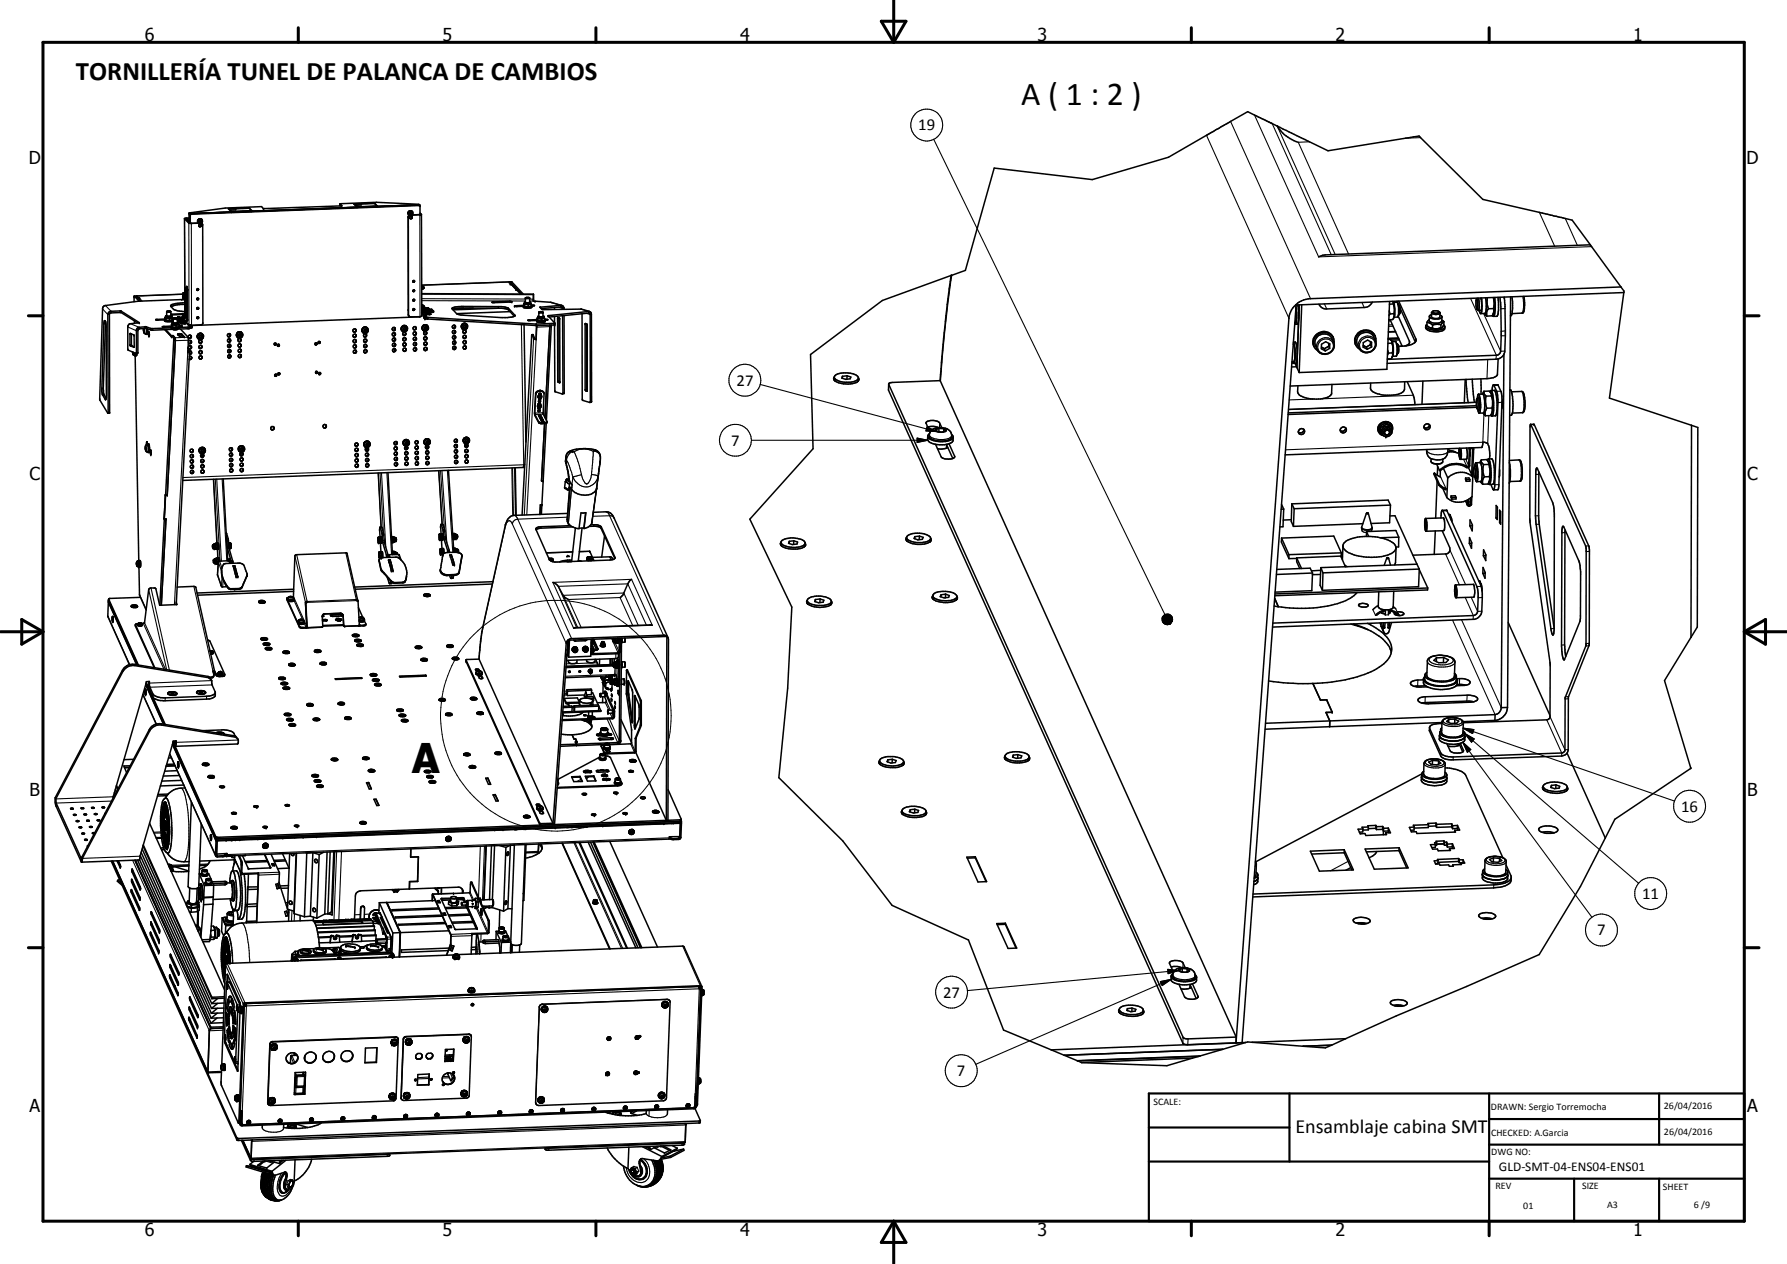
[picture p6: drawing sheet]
<svg xmlns="http://www.w3.org/2000/svg" width="420mm" height="297mm" viewBox="0 0 420 297" stroke-linecap="round" stroke-linejoin="round" font-family="sans-serif">
<defs><g id="words">
<text font-size="9.6" x="96.8" y="181.6">A</text>
<text font-size="7.9" x="240.1" y="24.7">A ( 1 : 2 )</text>
<text font-size="6.3" x="17.9" y="18.8">TORNILLERÍA TUNEL DE PALANCA DE CAMBIOS</text>
<text font-size="4.7" x="304.6" y="266.2">Ensamblaje cabina SMT</text>
<g font-size="4.2">
<text x="34" y="9.6">6</text>
<text x="104" y="9.6">5</text>
<text x="174" y="9.6">4</text>
<text x="244" y="9.6">3</text>
<text x="314" y="9.6">2</text>
<text x="384" y="9.6">1</text>
<text x="6.8" y="38.7">D</text>
<text x="410.6" y="38.7">D</text>
<text x="7" y="112.9">C</text>
<text x="410.8" y="112.9">C</text>
<text x="7" y="187.1">B</text>
<text x="410.8" y="187.1">B</text>
<text x="7" y="261.4">A</text>
<text x="410.8" y="261.4">A</text>
<text x="34" y="290.4">6</text>
<text x="104" y="290.4">5</text>
<text x="174" y="290.4">4</text>
<text x="244" y="290.4">3</text>
<text x="314" y="290.4">2</text>
<text x="384" y="290.4">1</text>
</g>
<g font-size="3.9">
<text x="215.9" y="30.6">19</text>
<text x="173.2" y="90.6">27</text>
<text x="171.9" y="104.7">7</text>
<text x="395.3" y="190.8">16</text>
<text x="386.1" y="211.2">11</text>
<text x="375.5" y="219.8">7</text>
<text x="221.7" y="234.4">27</text>
<text x="225" y="252.9">7</text>
</g>
<text font-size="3.1" x="352.4" y="275.2">GLD-SMT-04-ENS04-ENS01</text>
<g font-size="2.4">
<text x="271.2" y="259.7">SCALE:</text>
<text x="350.6" y="260.8">DRAWN: Sergio Torremocha</text>
<text x="391.2" y="260.6">26/04/2016</text>
<text x="350.6" y="267">CHECKED: A.Garcia</text>
<text x="391.2" y="266.7">26/04/2016</text>
<text x="350.6" y="271.4">DWG NO:</text>
<text x="351.6" y="279.3">REV</text>
<text x="372" y="279.4">SIZE</text>
<text x="391" y="279.6">SHEET</text>
<text x="358.1" y="284.1">01</text>
<text x="377.9" y="283.8">A3</text>
<text x="398.3" y="283.8">6 /9</text>
</g>
</g></defs>
<g fill="none" stroke="#000" stroke-width=".35">
<path d="M299 29l-5.6-2.8-18.7 10.8-17.9 5.2-23-2.7-6.8 24-3.3 1.2M299 29h.1M299 29l13.2 6.4 21.5-3.4 14.9 14.9 21 4.8 4.3 5.8M300.3 29.6a8.5 8.5 0 0 0 5 3.8M43.4 51.4l.1 17.9v-1.7h.3l.3 .4v7.2l-.4 .4-2 .1 .2 .1v.4M43.4 51.4l1.1 1.1h2.8M43.6 51.4h.1M43.6 51.4h.9M43.6 51.4l1.1 1.1M43.8 51.5v-.1l.6 .6M44.4 51.9v.1M44.5 50l-.1 1.9"/>
<path d="M44.5 51.3l-1.1 .1M44.5 51.3l-.6 .1 .5 .5M44.5 50.2l.1 .1M44.5 50l.4 .2M44.6 50.2v2.2M44.7 52.5h.1M44.9 52.5l2.2-.1 .6 .3v23.3l-.3 .3-2.4 .2M46.6 52.2v.1M46.6 51.7l-.1 .3M46.6 51.6v.6l.2 .2M46.6 52.4a.59 .59 0 0 1 .1-.9 .59 .59 0 0 1 .8 .1l.1 .6-.3 .3M46.8 52.7h.4a.31 .31 0 0 1 0 .5 .31 .31 0 0 1-.5-.2z"/>
<path d="M46.9 51.5l-.3 .1M46.9 51.5l.5 .1M46.9 51.5l-.3 .2M46.9 52l.1 .1M47 52.1h.1M47.1 51.8v.2M47.1 52l-.1 .1M47.1 52h.1M47.2 52l-.2-.2-.1 .1 .1 .2M47.2 51.5l.3 .4-.3 .5M47.2 52l-.2 .1M47.2 52.7l-.1 .5h-.3"/>
<path d="M47.3 52.5h.1M54.4 49.7h.1M55.5 49.1l-.1 .2-1.4 .1M58.6 48.9h.1M58.6 48.9l.7 .6-4.9 .2M58.6 48.9l-4.9 .1 .7 .7M58.6 48.9l.5 .6M58.6 48.9l-4.8 .2M80 47.9v.5M80 47.9l8.5-.4 10.1 .6-.2 .1M80 47.9l.3 .4M80 48l.3 .3"/>
<path d="M80.3 48.3l-18.1 .7h-.3l-.4-.4-8.6 .3-8.4 1.1M85 48l-.1 .2-1.4 .1M88.1 47.7v.1M88.1 47.7l.6 .7-4.8 .2M88.1 47.7l-4.9 .2 .8 .7M88.1 47.8l.5 .6M88.1 47.8l-4.8 .2M88.5 48.3v.1M96 51.1v22.9l.2 .3M96 51.1v22.9l.4 .5 2.4-.1M96.1 49.8l-.1 .5 .3 .2M96.2 49.7l.3-.2-.6 .5 .1 .3 .2 .3"/>
<path d="M96.3 50.2l.2-.3 .1 .3M96.3 50.2h.2M96.4 50.9l.3-.1a.32 .32 0 0 1 .2 .5 .32 .32 0 0 1-.6-.1zM96.5 50.2h.1M96.6 49.6l.2 .1M96.6 50.1l-.1 .1M96.6 50.1v.1M96.6 50v.1M96.6 49.5l-.6 .3 .1 .5M96.6 49.5l.5 .3-.3 .7M96.6 49.6l.4 .4-.1 .3-.2 .2M96.6 50.2h-.1"/>
<path d="M96.8 50.9v.3l-.4 .1M98.6 48.3l.2 .1v2M98.6 48.3l-53.7 2-.2 .3v1.9M98.7 48.3v-.2l-54.1 2.1M98.7 50.5l-2.4 .1-.3 .5M98.8 50l.3 .4M98.8 50.3v.1M99.1 50.4l.1 23.9-.4 .1M99.1 50.4l-2.8 .1-.3 .6M373.9 57.5v.1M373.9 57.6l7.2 9.8M373.9 57.5l-62.3 2.4-1.6 .5"/>
<path d="M24.5 75.4a1.86 1.86 0 0 1 .5 1.5v16.1l-.2 .9-.7-1.1-.2-.8zM24.8 75.7l-.5 15.8 .1 1.1 .6 1M30.6 78.4l.9 .4v2.8l-.9-.3v-.2zM30.9 78.4v2.7l.7 .4M31.6 69.6h.4l1.1 1.2M31.6 69.6l1.1 1.2M31.6 69.6l-.1 1.3M31.6 75.4v.5M32.2 69.6l-.1 .2M32.2 69.8v-.1l.4 .4M32.2 69.6l.4 .4M32.3 75.9l-3.8-2.5-2.6 .1-.2 .2 .1 23.4"/>
<path d="M32.4 77.7h-.3M32.5 70.8l-7.8 1-.4 .3-.2 .3-.7 21.6 2 3.1M32.5 70.8h.1M32.6 70v.1M32.6 70h.2M32.6 70.1l-.1 .1M32.7 76.9v.3M32.7 76.9l1.5-.1 1.3 .4 4.7-.2M32.7 76.9l-.6 .5v5.6l-.1 .1M32.8 70l-.2 .1M33.8 77.9a.51 .51 0 0 0 .7 .5M33.8 77.6h.1"/>
<path d="M33.8 77.3h.1M33.8 77.3v.3M33.8 77.2v.7M33.8 77.3v.6M33.8 77.6v.3M34.1 78.4h.1M34.3 78.4l.1 .2M34.5 77.2v1.1M34.5 77.4l-.1 1.2M34.7 77.3v1.2l-.3 .1M35 78l.1 .6-.1 .5zM35 79h.1"/>
<path d="M35 78h.1M36.6 75.1l2.1 .1M36.6 75.1h.1M38.7 75.3l.8 .1 1.2-.1M38.8 74.6l.2 .2M38.8 74.6l.1 .6M38.8 75l-2.2 .1M38.9 75.2l1 .1M38.9 74.3l.5 .1M38.9 74.5l.3 .2 1.2-.2M38.9 74.3v.2M38.9 75.2h.1"/>
<path d="M38.9 74.5l-.1 .1M39 75.2l1.2 .1M39 74.8h.8M39 74.8v.4M39 77.5l1.3 1.4M39.2 74.2l-.3 .1M39.2 73.3h.1M39.2 73.3h.9M39.3 73.2l-.1 1.1h.2M39.3 73.2h.1M39.3 73.2h.8M39.3 73.2h.7"/>
<path d="M39.4 74.3l.6 .1M39.8 74.8l.1 .5M40.1 73.2h.1M40.1 73.2l.1 1.1h-.2M40.1 73.3h.1M40.2 74.1l.2 .2M40.2 76.8v.2M40.2 76.9l.9 .1 1.1-.1M40.3 76.6l-2.1 .2h2M40.3 76.2l.2 .2M40.3 76.7l.1 .1M40.3 76.2v.5"/>
<path d="M40.3 78.9v.3l-1.5-1.7 1.5 1.6M40.3 78.9l.5 .5v.7l-3.2 62.1M40.3 78.9h.4l.4 .5M40.4 76.8h-.2M40.4 76.8h.1M40.4 74.5h.1M40.4 74.2v.3M40.4 74.3l-.4 .1M40.4 76.8l.4 .2M40.5 74.5l.1 .2M40.5 75.9l.2 .1 1.2-.1M40.5 75.9v.3l.6 .1"/>
<path d="M40.5 76.1l-.2 .1M40.5 76.8l.2 .1M40.5 76.4v.4M40.5 75.2l-.6 .1M40.6 74.9h.2M40.6 75.2l-.4 .1M40.6 74.7l-.8 .1M40.6 74.7v.5M40.7 75v.5l-.7 .1-1.3-.1 .1-.4M40.7 75.1v.1M40.7 75v.1M40.7 77.4l-5.3 .1a3.1 3.1 0 0 0-2.8-.2l-.2 .3v5.3l-.4 .2"/>
<path d="M40.7 77.2v.2M40.7 75.7l-.2 .2M40.7 76.9l.2 .1M40.7 75h.1M40.8 74.8h.8zM40.8 74.8v1.1h.9v-1M41.1 76.4l.3 .1M41.1 79.4l.1 .7-1.9 36.3-.4-.2-.3 5.6 .4 .2-1.1 20.2M41.4 76.9h.2M41.4 76.9l-.3 .1M41.4 76.5v.4M41.6 74.8h.1"/>
<path d="M41.7 74.8l-.9 .1M41.7 74.8v.1M41.7 75.2v.1M41.7 77.2l-.1 .3-.9-.1M41.7 74.6h.6M41.7 74.9h.4M41.7 74.8h.6l.1 .2M41.7 74.6l.3 .1M41.7 74.8h.1M41.7 74.6v.2M41.7 74.9v.2M41.8 78.5h.9l.6 .6-.8 .1z"/>
<path d="M41.8 75.1h.1M41.9 76.9l-1.1 .1M41.9 76.9l-.2 .1M41.9 74.5h.1M41.9 76.1l.1 .1M41.9 76.2l-1.4 .2M41.9 74.6l.2 .1M41.9 75.2h.5zM41.9 78.7h.8l.5 .5M42 76.2l.1 .1M42 78.7v.1M42.1 74.9v.2"/>
<path d="M42.1 76.3v.5M42.1 76.3l-.7 .2M42.1 76.8l.1 .3-.4 .1h-1.1l-.5-.2M42.1 76.8l-.2 .1M42.1 76.6h.7M42.2 75.6v.1M42.2 74.5h-.3v.1M42.2 74.5l-.1 .1M42.2 74.9h.1M42.2 74.5h-.1M42.2 75.7h.5l-.4 .1zM42.2 75.1h.1"/>
<path d="M42.3 74.6l-.2 .1M42.3 74.8l.1 .4M42.3 74.6v.2M42.3 74.8l-.2 .1M42.4 75.9h.4zM42.4 75.1h-.7M42.4 75.2h.7M42.4 77.3l1.8 1.9-.1 3.7 .5-.2M42.4 74.9h.1M42.4 75.2h.1M42.4 75l.1 .1M42.5 76l.4 .1z"/>
<path d="M42.5 74.7h.6M42.5 75.2h.6M42.5 74.9h.6v.3M42.5 75.6l-.2 .1M42.5 74.7v.2M42.5 75.1v.1M42.5 75.1h.3M42.6 74.6l.1 .2 .3-.2M42.6 74.6l.5 .1M42.6 74.7h-.1M42.6 74.6h.2M42.6 74.6h.1"/>
<path d="M42.7 70.4h.1M42.7 70.4l-10.1 .4M42.7 75.6h.3M42.8 76.6l.1 .1M42.8 74.6h.2M42.8 75.1v.1M42.9 76.7l-.8 .1M42.9 74.6h-.1M43 74v.3zM43 69.6h.1M43 69.9h.1M43 69.6v.3"/>
<path d="M43 75.9h.1M43 74.6l-.1 .1M43 75l-.2 .1M43 74v.3h.2M43 75.9h.4M43 74h.1M43 69.1l-10.8 .5M43 68.9l.1 .6M43 68.9h.5M43.1 74.7v.3M43.1 69.6l.1 .3M43.1 76h.4z"/>
<path d="M43.1 73.9v.1M43.1 75.6l-.3 .1 .4 .1-.3-.1M43.1 69.5l.1 .1M43.1 70l-.1 .4h-.3M43.1 70h.2M43.1 73.9l-2.9 .1M43.1 69.9h.1M43.1 69.9h-.1M43.1 69.6v.4M43.1 73.9l.1 .1M43.1 74v.4M43.1 73.9h.1"/>
<path d="M43.2 74v.4M43.3 74.4l.5 .1M43.3 70l.1 .1M43.3 73.8l-.2 .1M43.3 69.4l-.2 .1M43.4 73.7v.7h-.3M43.4 75.9h-.4M43.4 69.3v.8M43.4 69.3l.2 .2M43.4 73.7l.1 .2M43.4 75.9h.1M43.4 73.7l.2 .1"/>
<path d="M43.4 70h-.1M43.4 70.1h.3M43.5 71.2a5.3 5.3 0 0 0-3.4 .6 2.37 2.37 0 0 0 2.5 1.4h.9M43.5 73.9v.8l-.4 .2M43.5 74.3h.1M43.5 71.5a7.3 7.3 0 0 0-3.3 .6M43.5 73.9l.2 .1-.1 .4M43.5 68.8l-.5 .1M43.5 74.6l-.5 .1M43.5 73.7l-3.3 .1M43.5 69.9h.1M43.5 69.5v.4"/>
<path d="M43.5 70.1v3.6M43.5 69.9l-.1 .1M43.5 67.6l.4 .4v7.1l-.2 .3h-2M43.5 75.6l.8 .8h.6l.3 .2M43.6 74.5h.1M43.6 69.5v.6M43.6 74.5v-.8l.2 .8M43.6 70.1h.1M43.6 69.3h.1M43.6 69.4v.1M43.6 73.7l.1 .3M43.6 68.7l.1 .5z"/>
<path d="M43.6 68l.1 .5zM43.6 69.5v.5M43.6 70.2l.1 .5zM43.6 69.3l.1 .3M43.6 70v.1M43.7 71.7v.4zM43.7 71v.4zM43.7 72.4v.5zM43.7 69.3l.1 .2M43.7 71.3v.1M43.7 73.2v.4zM43.7 70.1h.1"/>
<path d="M43.7 74.5h.1M43.7 70l-.1 .1M43.7 75.6l.7 .8M43.8 69.5l-.1 .6M43.9 67.3h.1M43.9 67.3l.1 .4zM44 76.1h.2M44.6 76.8l-2.4 .2M44.8 77l-.1 .1M44.9 78.9l.1 .4-.5 .2M44.9 78.9a.39 .39 0 0 0-.6 0 .39 .39 0 0 0 .2 .6M44.9 78.9v.4l-.4 .2"/>
<path d="M45.1 76.7h-.5v.5l-.2 .1h-2.7M45.1 77h.1M45.1 77l-.5 .1M45.2 76.6l-.1 .1M45.2 76.6v.4M46.3 72.3h.3l.1 .3h-.3zM46.3 70.4h.2M46.3 74.8h.1M46.3 72.6h.1M46.5 78.7l-.1 .7 .3 .3M46.5 78.7a.73 .73 0 0 0 .1 .9 .73 .73 0 0 0 .9 .1M46.6 74.5l-.1 .3h.1"/>
<path d="M46.6 74.5h-.3v.3h.3M46.6 74.5v.3M46.6 72.3l.1 .1M46.6 70.1v.3M46.6 70.1l-.1 .3M46.6 74.5l.1 .1M46.6 70.1l-.1-.1-.2 .1 .2 .3M46.6 72.6h-.1M46.6 67.9l.1 .1M46.6 68.1l-.1 .1M46.7 68l-.2-.2-.2 .1v.3h.2M46.7 68l-.2 .2"/>
<path d="M46.7 74.7l-.1 .1M47 79.3l.3 .1M47.2 79.9l.2 .1M47.3 78.9l.2 .2M47.3 78.9h-.2l-.2 .2 .2 .3M47.4 79.1l-.1 .3M47.5 79.1l-.2 .3M47.5 78.4l-.6-.1-.4 .4M47.6 78.5l-.4-.2-.7 .4M47.6 78.5l.3 .5-.4 .7M47.6 79.5a.66 .66 0 0 0 0-.9 .66 .66 0 0 0-1 .1 .66 .66 0 0 0 .2 .9l.3 .2 .4-.2M54 78.4v.7"/>
<path d="M54 79.7l-.5 .2v.3l.3 .2M54 79l-.4 .1M54 79.7a.38 .38 0 0 1 .2 .5 .38 .38 0 0 1-.4 .2M54 79.7v.6M54 78.4l.1 .1M54 79.7l.2 .4-.2 .2M54.1 78.5l-.1 .5M55.7 79l.1 .2M55.7 78.5l-.1 .4M55.9 78.1l-.3 .6 .1 .4M56.2 78a.75 .75 0 0 1 .9 .9 .75 .75 0 0 1-1.3 .3M56.2 78l-.4 .1"/>
<path d="M56.2 78l-.3 .1M56.2 79h.3M56.4 78h.2M56.5 78.5h-.2l-.2 .3 .2 .2h.2M56.5 78.5l.2 .2M56.6 79.7l-.3-.2-.3 .3v.3l.2 .2M56.6 79.7v.4l-.3 .2M56.6 79.7l.1 .2-.1 .3-.5 .1M56.7 78.7h.1M56.7 78.7l-.2 .3M56.7 78.1h.1M83.5 77.3l.1 .1"/>
<path d="M83.6 78.6l.1 .2M83.6 79.8l.1 .4-.1 .2h-.5M83.6 77.4v.5l-.3 .1M83.6 77.4v.5l-.4 .1M83.6 77.4l-.3-.1-.3 .2v.4l.2 .1M83.7 78.8l-.1 .3-.5 .1M85.1 77.8l.1 .2M85.2 77.4l-.1 .4M85.3 78.1l.2 .1M85.5 76.9a.74 .74 0 0 1 1 .4 .74 .74 0 0 1-.4 1 .74 .74 0 0 1-1-.5M85.5 76.9l-.4 .5v.4M85.5 76.9h.6"/>
<path d="M86 78.5a.38 .38 0 0 1 .1 .5 .38 .38 0 0 1-.5 .1M86 77.9h.1M86 77.9h-.2M86.1 79.7l.1 .5-.2 .2h-.4M86.1 77.4l.1 .2M86.1 77.4h-.3l-.2 .2 .2 .3h.3M86.2 77.6l-.2 .3M86.2 77h.1M86.2 77.6l-.1 .3M92.4 77h.3l.3 .3a.37 .37 0 0 1-.5 .4 .37 .37 0 0 1-.3-.5zM92.7 77v.6M92.7 78.2v.7"/>
<path d="M92.7 79.4v.7M92.7 77.6h-.3M92.8 79.4a.39 .39 0 0 0-.6 .4 .39 .39 0 0 0 .6 .3M92.8 79.4l.1 .1M92.8 79.5h.1M92.8 78.2l.1 .1M92.9 79.5l.1 .4-.2 .2M92.9 77.1l-.2 .5M92.9 78.3v.4l-.4 .2M92.9 79.5v.5l-.5 .1M92.9 78.3l.1 .2-.3 .4M92.9 78.3l-.5-.1-.2 .2 .2 .5h.3"/>
<path d="M94.3 77.2v.2M94.4 76.8l-.1 .2M94.5 76.8l-.2 .4 .1 .4M94.9 76.5l-.4 .3M95 77.5l.3 .1M95.2 76.5a.76 .76 0 0 1 .5 1.2 .76 .76 0 0 1-1.3-.1M95.2 78.1l.2 .5-.3 .3-.3-.1M95.2 78.1h-.3l-.2 .3 .1 .3M95.2 78.1l.1 .5-.5 .1M95.3 79.4a.4 .4 0 0 1 0 .5 .4 .4 0 0 1-.5 .1M95.3 77h-.3l-.1 .3 .1 .3M95.3 77l.2 .3"/>
<path d="M95.3 77v.1M95.5 76.6a.74 .74 0 0 0-1.1 .2M95.5 77.3l-.2 .3M96 72.7v.3M97.1 72.6v.3M97.1 68.2l.3-.1v.4h-.3zM97.1 72.6l.1 .3M97.1 72.6l.2-.1 .2 .2M97.1 66.3h.1M97.1 72.9h.1M97.2 72.9h.1M97.4 70.7h-.1"/>
<path d="M97.4 66v.2M97.4 70.4l-.1-.1-.2 .2 .2 .2M97.4 68.2v.2l-.2 .1M97.4 66.2l-.3 .1M97.4 72.8l-.1 .1M97.4 66h-.3v.3M97.4 66.2l-.2 .1M97.4 70.6l-.1 .1M97.4 70.4l.1 .1M97.4 72.6l.1 .1M97.5 72.7l-.1 .2M97.5 70.5l-.1 .2"/>
<path d="M97.7 76.8l.2 .5a.4 .4 0 0 1-.6 .2 .4 .4 0 0 1-.2-.5 .4 .4 0 0 1 .6-.2l.1 .4-.3 .3h-.2M97.7 78l.2 .4-.1 .3h-.4l-.3-.3a.36 .36 0 0 1 .6-.4 .36 .36 0 0 1 0 .7h-.4M97.9 79.5v.3l-.3 .2-.4-.2v-.3a.35 .35 0 0 1 .5-.2 .35 .35 0 0 1 0 .6h-.4M98.8 74.4l-53.8 2.1M99.1 72.2h.2M99.1 69l26.3 .1v1.7a15.8 15.8 0 0 1 6.7 1M99.1 69.1l26.3 .1M99.1 71.8h.4M99.1 72.8h.4M99.1 71.6h.1M99.1 67.2h.1M99.1 67.8h.2"/>
<path d="M99.1 67.4h.2M99.2 67.2l.1 .2M99.2 71.6l.1 .1M99.2 72.7h.1M99.2 72.7h.3M99.2 72.7l.1 .1M99.3 76.8a.75 .75 0 0 0 .3 .9 .75 .75 0 0 0 .9-.1M99.3 67.4l-.2 .6M99.3 71.7v.6M99.3 71.9v.3M99.3 72.2l-.2 .2M99.3 67.3l.2 .1"/>
<path d="M99.3 71.8h.1M99.3 67.4v.1M99.3 76.8v.5M99.3 67.8v.1M99.3 77.4l.2 .2M99.4 76.7l-.1 .1M99.5 76.5a.75 .75 0 0 1 1 0 .75 .75 0 0 1 0 1.1M99.5 67.4v.5h-.2M99.5 72.6v.1M99.5 72.6v.3M99.5 67.4h.1M99.5 72.4h.6v.2l-.3 .1"/>
<path d="M99.5 72.6h.1M99.5 71.8v.5l-.2 .1M99.5 72.4v.2M99.5 72.7v.2M99.5 73.5l.7 .7M99.5 72.6l.3 .1M99.5 71.8l.1 .4M99.5 72.9h.6M99.6 77.7h.1M99.6 72.4h-.1M99.6 71.8v.4h-.1M99.6 67.4v.4"/>
<path d="M99.6 67.8h-.1M99.6 74.3v.4l.3 .2h.6M99.6 74h-.4M99.6 72.3l.2 .1M99.7 72.3h.3M99.7 73.1l.4-.1zM99.7 72.7h-.2M99.7 72.7h.1M99.8 72.7l.1 .1M99.9 72.9h.1M99.9 77.3h.3M99.9 76.3l-.6 .4"/>
<path d="M99.9 72.9h-.1M99.9 72.8v.1M99.9 73.4l.2 .1M100 72.3v.1M100 72.3h-.4v.1h.4M100 73.6h.1M100 72.3l-.1 .1M100.1 73.6h.3M100.1 76.3l.2 .1M100.1 73.5l.3 .1-.3 .1 .2 .1 .3-.1h-.3M100.1 72.6l.1 .1M100.1 79.2l-.5 .2 .3 .5"/>
<path d="M100.1 79.2l.3 .5-.5 .2M100.1 79.2l.2 .2M100.1 77.9l.1 .1M100.1 76.9l.2 .2M100.2 74.3h-.5l.2 .3 26.1 1.6 4.5-.3M100.2 74.2v.1M100.2 72.8h.1M100.2 72.9v.1M100.2 78v.4l-.5 .2M100.2 72.7v.3M100.2 78l.2 .4-.3 .3-.4-.1M100.2 78a.37 .37 0 0 0-.5 0 .37 .37 0 0 0 0 .6"/>
<path d="M100.2 72.7l-.3 .1M100.2 73l.2 .1M100.3 72.5v.2M100.3 73.8h.4zM100.3 73.4l-.3 .2M100.3 72.5h.6M100.3 72.7h.6M100.3 72.7l-.1 .1M100.3 72.9h.4M100.3 72.5v.1M100.3 72.9h-.3M100.3 77.1h.1"/>
<path d="M100.3 79.5l-.4 .4M100.3 77.1l-.2 .2M100.4 76.4v.1M100.4 77.1l-.2-.2h-.3l-.1 .2 .1 .3 .3-.1M100.4 77.1l-.2 .2M100.4 72.4h.3M100.4 72.4v.2h.2M100.5 74.9h.1M100.5 74.9l25.6 1.6M100.5 73.4h.4M100.7 72.9v.1M100.7 73.5l.3 .1z"/>
<path d="M100.7 73h.2M100.7 73l-.2 .1M100.7 72.4h.1M100.7 72.4v.2M100.7 73.7h.1M100.8 73.7h.4zM100.9 72.5v.2M100.9 72.7h.6l.4 .4M100.9 72.5l-.1 .1M100.9 72.7l.1 .3-.2 .1h-.4l-.1-.2M100.9 73.8h.4zM100.9 72.8h.1"/>
<path d="M101 73h.4M101 73h.1M101.2 72.8l-.5 .1M101.2 72.8l.1 .1M101.3 73.8h.1M101.3 72.9h-.3M101.4 73h.1M101.4 73h-.4M101.9 73.1l-2.8 .1M101.9 73.1l-.1 .3-2.7 .1 .8 .8M106.8 76.5v.6M106.9 77.6v.7"/>
<path d="M106.9 78.9v.6M106.9 76.5l.1 .2-.1 .3M106.9 77l-.3 .1M106.9 77.7l.2 .3-.2 .4-.5-.2v-.3a.35 .35 0 0 1 .5-.2 .35 .35 0 0 1 .1 .5l-.5 .2M107 78.9l.1 .4-.2 .2-.4 .1M107.3 73.7l-1.1-1.2 .3-.2 2-.3 9.4 .1 1.6 .3 1.6 1.7-.2 .2M107.3 73.7l1.1 .3 9.4 .6 2.4-.1 .7-.2M108.5 76.9l.1 .2M108.5 76.5v.4M108.6 76.3l-.1 .2M108.6 77.2l.2 .1M108.7 76.2a.75 .75 0 0 1 1.1 .1 .75 .75 0 0 1-.3 1.1 .75 .75 0 0 1-1-.5"/>
<path d="M108.8 77.3h.1M109.4 77h-.3M109.4 77.6l.2 .3-.1 .3h-.5M109.4 77h.1M109.4 76.5h-.2l-.2 .3 .2 .2h.2M109.4 76.5l.1 .3M109.4 76.5l.1 .2M109.5 77.7v.4l-.4 .2M109.5 77.6l-.6 .1-.1 .3 .2 .3M109.5 76l-.6 .1-.4 .4M109.5 79l-.3-.2-.2 .1-.1 .4 .2 .2M109.5 79l.1 .3-.2 .2h-.4"/>
<path d="M109.5 79.1l-.2 .4M109.5 76.7v.1M109.5 76.2h.1M109.5 76.8l-.1 .2M109.5 76.7l-.1 .3M109.6 76.1h.1M111.3 72.4l-4.5 .2M115.7 71l4.6-.1v.1zM117.2 72.4h-9l-1.8 .3M117.2 72.4l2.3 .3 1.4 1.6M117.2 72.4l-10.7 .4M119.9 73.2l-12.6 .5"/>
<path d="M119.9 66.5l.1-.2h.3l2.8 2.8M120 66.7h.2M120 66.3l2.7 2.8M120.2 66.7l-.5-.4-20.6 .7M120.2 66.7l1.3 1.5M120.3 70.9h.1M121.5 68.2h-.2h.2M121.5 68.2l.9 .9M123.1 72v.2l.4 .2 1.5-.1M123.1 71.8l-2.1 .1 .4 .2 1.7-.1M123.1 71.4l.2 .2M123.1 71.4l.1 .5"/>
<path d="M123.2 71.9l-.1 .1M123.2 71.9l.1 .2M123.2 76.3l.4 27.6M123.3 72.1l.5 .1 .9-.1M123.3 71l1.4 .1M123.3 71h.1M123.3 71.4l.4 .1 1-.1M123.3 71v.4M123.3 71.3l-.2 .1M123.3 72l.9 .1M123.3 71.6l.9 .1M123.3 71.6v.4"/>
<path d="M123.3 72v.1M123.5 70.1h1M123.5 71h-.2M123.6 70h-.1v1l.4 .2M123.6 70h.8M123.7 69.9l-.1 .1M123.7 69.9h.7M124.2 72.1h.2M124.2 71.7v.4M124.4 70h.1v1.1l-.3 .1M124.4 69.9v.1M124.5 71h.2v.4"/>
<path d="M124.7 72.1h-.2M124.7 71.3l.2 .2M124.9 71.9l.1 .1M124.9 71.5l-.7 .2M124.9 72l-.2 .1M124.9 71.5v.5M124.9 71.7l.8 .1-.8 .1M125 72h.1M125 72l-.6 .2-1.3-.1M125 72.2v.1M125 72v.2M125.1 78.7h.3l.4 .9"/>
<path d="M125.8 79.6h.1M125.8 79.6l.2 .1M126 79.7l.1 .1M126.1 79.8l-.6-.2-.5-.9-2.2 42.3M126.1 76.5l-.1 3.2M126.2 76.5l-.1 3.3M126.2 75.4l.6 .2 1.4-.2M126.3 74.8l.1 .6M126.3 75.1l-2.2 .2h2.1M126.3 75.3h-.1M126.4 75.4h.1M126.4 74.4v.3"/>
<path d="M126.4 74.7l1.6 .1M126.4 74.9l.9 .1M126.4 75.4l.5 .1M126.4 74.7l-.1 .1M126.7 74.3l-.3 .1 .9 .1 .6-.1M126.7 73.4l.1 1.1 .9-.1v-1M126.7 73.4h1M126.8 73.3h.8M126.8 73.3l-.1 .1M127.3 75v.4M127.3 75.4l-.2 .1M127.5 73.3h-.7"/>
<path d="M127.5 73.3h.1M127.6 73.3l.1 .1M127.7 74.3h.2M127.7 74.8l-.4 .2M127.9 74.3v.1M127.9 74.4v.3M127.9 74.7l-.2 .1M127.9 74.7l.1 .1M128 75.3l.2 .3-.4 .1h-1.4l-.2-.1v-.3M128 75.3l-.3 .2-1.3-.1M128 75.3l-.7 .1M128 74.8v.5"/>
<path d="M128 75.1h.8M128.8 75.1h.1M128.8 75.1l-.8 .1M129.3 76.4l-1.2 21.7M129.6 76.4l-1.1 22.4M130.4 76.4l-4.3 .1M130.4 72.3v.4M130.4 74.4v1.5M130.5 75.9l-.1 .5M131.2 74.6h.1M131.2 74.6l-.1 15.1 .4 .2 .1-.1M131.2 74.6l.3 .1"/>
<path d="M131.4 74.7v14.8l.2 .3M131.5 74.7h.1M131.5 74.7l.1 15.1M131.9 71.8l-5 .4 .8 .6 9-.2 1.9 .6M131.9 72.1l.3 .1 .1 .3M131.9 72.1l-4.7 .4M131.9 71.8h.3M131.9 71.8v.3M132.2 71.8l.4 .6M132.3 74.2l.1 18.2-.2 .2-1.7-.5v-.2l-.1-15.5M132.3 72.5v.2M132.6 74.2l.1 18.1-.1 .2-.4 .1"/>
<path d="M132.6 72.4v.3M132.6 72.4l-.3 .1M136.9 73.7v20.3M137.6 76l.4 .1 .1 .3-.1 15.5h-.3l-.1-.3zM137.9 76.1v15.5l.2 .2M138.4 73.6l.4 .3-.1 20.7M138.4 73.2l-9.5 1 1.6 1.7M138.4 73.6l-9.3 .9M138.4 73.2h.2M138.4 73.2v.4M138.6 73.2l.3 .2 .2 .4v20.6l-.4 .2M223.6 64.7l-16.1 5.9-16.9 12.7 .6 22.2-14.9 16.5 9.9 20.7-1 19-2.1 21.1 15.1 14.8 11.6 15.2 17.9 8.1 8.3 21.2 11.2 4.6"/>
<path d="M223.6 64.7h.1M223.6 64.7l-1.2 9.5-1.4 15.3M304.7 72.4l.1 2.2-.1 1-.3 .2M304.7 72.1l.2 2.7-.3 1.4M305.1 71.7l.3 2-.1 1.7-.3 .8-.6-.1M305.5 71.7l-.6 14.7M306.1 71.6l-.6 15.9M309.7 79.2a2.28 2.28 0 0 1 2.4-.6 2.28 2.28 0 0 1 1.5 2 2.14 2.14 0 0 1-1.2 2.5 2.14 2.14 0 0 1-2.7-.9 2.26 2.26 0 0 1 0-3zM313.5 79.4a2.48 2.48 0 0 0-3.8-.9 2.48 2.48 0 0 0 .1 3.9M319.6 78.8a2.12 2.12 0 0 1 3.4 .4l.4 .9a2.12 2.12 0 0 1-1.2 2.6 2.12 2.12 0 0 1-2.7-.9 2.19 2.19 0 0 1 .1-3zM322.7 71l-.9 1-1.1 .3-9.1 .3-.9-.4-.6-.7M323.1 78.6a2.58 2.58 0 0 0-3-.6 2.58 2.58 0 0 0-1.5 2.6"/>
<path d="M323.2 78.8l.1 .2M326.4 79.8h.4l.5 .5M326.6 73.1l.2 .7M326.7 70.9l-.6 15.9-20.6 .7M326.8 73.8l-.2 .4M327 75.4h-.5M327.5 70.8l.1 .6M327.5 70.9l.3 .6 .1 1v1.5l-.3 .8M327.6 71.4l.3 1.5-.2 .8M327.6 71.4l-.9 .1M327.6 71.1l.9-.1 .1 .2 .2 1.1v1.7M327.7 73.7l.1 .6-.4 .8h-.9h.3l2.9 6.3"/>
<path d="M327.7 73.7l-.9 .1M328.1 77.9l-1.6 .1h1.6M328.5 70.8l.5 1.6-.1 1.6M328.7 71.5l.4 .3 .1 .7v.9l-.3 .6M328.7 74.3l2.7 5.9a.9 .9 0 0 1-1 1.1M328.8 74h.1M328.8 74l-.2 .5h-.8M328.8 79.4l-2.4 .1M328.9 70.8l4 8.8-.1 .8M328.9 79.6l-2.5 .1M328.9 74h-.1M329 79.9h-1.9"/>
<path d="M329.2 72.4l3.6 8M335.2 76.6a1.23 1.23 0 0 0 1.5 1.3 2.67 2.67 0 0 0 3-.7v-.4M335.5 76.2l-.3 .6a3.8 3.8 0 0 0 4.4 .2l.1-.2M335.5 75.7v.8l.8 .5 .5 .1M335.5 75.7l.8 .3 .5 .4M336.1 74.3l.1 1.3 1 .3h1.1l.6-.3 .1-1.1M336.1 74.3l.4 .5 .8 .2 1.1-.1 .4-.1 .2-.3M336.1 75.1l-.6 .6M336.2 77l1.3 .3 1.3-.2M336.6 73.4v1M336.6 74l-.5 .3M336.8 76.4v.7"/>
<path d="M336.9 73.2l.9-.2 .8 .4a1.23 1.23 0 0 1-1.8 .3l-.2-.2M336.9 73.2a.77 .77 0 0 0 1.2 .3l.3-.2M336.9 73.2l-.3 .3M338.6 74l.4 .5M338.6 73.5l-.1 1M338.8 77.1l-.8 .2-1.2-.2M338.8 76.3l-1-.1-1 .2M338.8 76.3v.8M339 75.2l.5 .4M339.5 76.4l.2 .4M339.5 76.4l-.7 .7M339.5 75.6l-.7 .7"/>
<path d="M339.5 75.6v.8M347.1 70.4h.2l.1 .5-.1 1.8-.2-.4a2.68 2.68 0 0 1 0-1.9zM347.2 72.7h.1M347.2 72.7l.4 .3M347.4 70.1l-.2 .3M347.5 70.1l.3 1.3v1.3l-.2 .3M347.6 73h.5M347.8 73l.3 .7M348.3 70l.2 2.1a1.82 1.82 0 0 1-.4 1.6M349.1 73.7l.5 .6M349.3 70l.2 1.3-.2 2.1-.1 .3h-1.1M349.7 70v1.5l.3 1.1"/>
<path d="M350 72.6a1.73 1.73 0 0 0-.4 1.7M351.1 69.9l.2 1.3-.2 1.3M351.1 72.5v1.1l-.3 .6-1.2 .1M351.1 72.5l-1.1 .1M351.3 69.9l.1 1.3a4.5 4.5 0 0 1-.4 2.7M351.4 69.9l.2 2.8-.4 1.6M352.2 69.9l.1 1.2-.1 2.8-.3 .4h-.8l-.2-.2M352.7 69.9l.2 2.2 .1 6.8-.2 3.6-.6 .9-26 1.1M353.6 69.8l.3 1.8v6.2l-.1 4.7a2.1 2.1 0 0 1-2.1 1.9l-25.5 1M353.7 69.8v.3M355.2 69.8l-.8 96.4M355.5 69.8l.1 2.8a1.92 1.92 0 0 1-.4 1.6h-.1"/>
<path d="M358.3 69.6l.1 1.2a3.8 3.8 0 0 1-.4 2.8l-2.5 .1M381.1 67.4l.7 1v.3M381.1 67.4l-73 2.8a5.3 5.3 0 0 0-5 4.6l-12.5 170.3M381.8 68.7l-3.4 24.9 19.3 6.3M381.8 68.7l-77.1 3-12.7 173.3-1.4 .1M25.7 97.1h.1M25.7 97.1h-.3M30.9 81.2h.1M31.2 82.7a.51 .51 0 0 0 .5 .7M31.2 82.8h.1v.3zM31.3 83.4h.1M31.7 83.5v.1"/>
<path d="M31.8 83l-.1 .6M31.8 83.6l.8 48.1M31.8 83.3l-.1 .1M31.9 83.5v.1M31.9 83.5l-.2 .1M32 83.1l-1.8-.8-.2-.2v-5.4l.6-.6 2.2-.3-4.4-2.7-2.7 .2-.4 .6 .1 23.2M32 83.1v.1M32 83.2l-.1 .4M32 83.2v.2M32.2 83.1l-.1 .4-.2 .1M44.2 82.3l.1 .4-.2 .1M44.2 81.8l.4 .9"/>
<path d="M44.2 81.7v.1M44.3 80.3a.39 .39 0 0 1 .6-.2 .39 .39 0 0 1 0 .6 .39 .39 0 0 1-.6-.2M44.4 81.9l-.1-.4 .4-.3 .3 .2-.2 .6M44.4 81.9l.4 .1M44.4 81.9h.4M44.5 82.5h.3l.2 .1M44.5 83.8h.4M44.6 82.7l-3.2 59.4M44.8 80.1l.1 .5-.5 .1M44.9 81.3l.1 .4-.2 .2M44.9 83.7l.1 .2M44.9 82.5v.1"/>
<path d="M44.9 82.6v.5l-.4 .1M45 83.9v.5h-.5M45 82.6v.5l-.5 .1M45 83.9v.3M45 84.2l-.4 .3M47.3 82.4a.39 .39 0 0 1 .1 .7 .39 .39 0 0 1-.6-.2 .39 .39 0 0 1 .3-.5l.3 .1 .1 .3v.1l-.4 .2M47.3 81.2l.1 .5-.5 .1M47.4 80.1l-.1 .5h-.4M47.4 83.8l-.1 .5h-.4M54 80.3l-.2 .1M54 80.9v.6M54 82.8l-.5-.1 .1-.4 .3-.2 .3 .1 .1 .3-.1 .3h-.4"/>
<path d="M54 80.9l.1 .5-.4 .2M54 82.2l.2 .2-.2 .4zM54 83.4v.6M54 83.4a.38 .38 0 0 0-.4 .2 .38 .38 0 0 0 .2 .5M54 83.4l.2 .1M54.1 83.4l.2 .4-.5 .3M54.3 83.6v.3l-.2 .2h-.3M56.5 83.3l.2 .4-.2 .2h-.3M56.5 80.8l.2 .4-.2 .2-.4 .1M56.5 82.1a.38 .38 0 0 1 .1 .5 .38 .38 0 0 1-.5 .1M64.5 80.6h.3a.24 .24 0 0 1 .1 .4 .24 .24 0 0 1-.3 .1 .24 .24 0 0 1-.1-.3zM64.8 80.6v.3l-.3 .2"/>
<path d="M64.9 87.9l.1 .4-.3 .1M64.9 87.9l-.3 .2 .1 .3M65.3 81.4h.3M65.3 81.3h.2M65.6 81l-.1 .3M65.6 81v.4M65.6 81h-.4l.1 .4M65.7 87.6v.1M65.7 87.7v.3l-.3 .1M65.7 87.7l-.1 .3-.2 .1M65.7 87.7l-.3-.1-.1 .3 .1 .2M74.1 80.7l.3-.1 .1 .3-.2 .2-.2-.2z"/>
<path d="M74.3 87.3a.25 .25 0 0 1 .3 .1 .25 .25 0 0 1-.1 .3 .25 .25 0 0 1-.3-.1zM74.4 81h-.3M74.4 80.6v.4M74.6 87.4v.2l-.4 .1M74.9 80.6l.1 .1M75 88h.3M75.1 80.3l.2 .2-.3 .2M75.1 80.3h-.2v.4M75.1 80.3l.2 .1-.3 .3M75.2 88h-.2M75.3 87.5l-.3 .1v.4M75.3 87.5l.1 .2"/>
<path d="M75.3 87.5v.2M75.3 87.7v.3M75.3 87.8l-.1 .2M76.5 99.8a.4 .4 0 0 1 .1 .5 .4 .4 0 0 1-.5 .2M83.2 81.7h.5l.1-.5-.2-.2-.5 .2-.1 .2 .3 .3M83.3 83h.2M83.6 82.3l.2 .4-.3 .3M83.6 81.1l.1 .5-.4 .1M83.6 82.3l-.5 .2 .1 .4 .3 .1M83.6 82.3l.1 .1M83.8 82.5l-.1 .4-.2 .1M85.9 80.4l.2-.2a.35 .35 0 0 0-.1-.5 .35 .35 0 0 0-.5 .2l.2 .5"/>
<path d="M86.1 80.9l.2 .5-.2 .3-.5-.1M86.1 82.2l.1 .2-.1 .3-.4 .1M86.1 81a.35 .35 0 0 0-.5 0 .35 .35 0 0 0 .1 .5 .35 .35 0 0 0 .5-.2l-.1-.2M92.8 80.7v.6M92.8 81.9v.6M92.8 80.7l-.4 .1-.1 .4a.39 .39 0 0 0 .5 .2 .39 .39 0 0 0 .2-.5l-.2-.2M92.8 81.3l-.4 .1M92.8 80.7l.1 .1M92.8 81.9l-.5 .3 .1 .4M92.8 81.9l.2 .5-.2 .2h-.4M92.8 82a.38 .38 0 0 1 .1 .5 .38 .38 0 0 1-.5 .1M92.9 80.8l-.1 .5"/>
<path d="M94.8 80.7l.3-.1 .3 .1 .1 .2-.2 .4-.5-.1zM94.9 81.9l.4-.1 .2 .4a.38 .38 0 0 1-.5 .3 .38 .38 0 0 1-.1-.6zM95.3 80.6l.1 .1M95.4 80.7v.4l-.5 .2M95.5 82.1l-.2 .4h-.4M97.7 81.7l.2 .5-.2 .3h-.3M97.7 80.5l.1 .5-.4 .2M97.7 81.7l.1 .6-.3 .2M97.7 81.7a.39 .39 0 0 0-.5 .3 .39 .39 0 0 0 .2 .5M99.8 81.7h.5l.1 .5a.39 .39 0 0 1-.6 .1 .39 .39 0 0 1 0-.6zM100.2 80.4a.38 .38 0 0 1 .1 .5 .38 .38 0 0 1-.5 .2M100.2 81.7l.2 .3-.2 .3h-.4"/>
<path d="M106.5 82l.5 .1M106.6 82h.4M106.9 80.1v.7M106.9 81.4l.1 .6M107 81.4l.1 .3-.1 .3M107 80.2a.38 .38 0 0 1 0 .5 .38 .38 0 0 1-.5 .1M107 81.4l-.5 .1-.1 .3 .1 .2M107 81.4l.1 .1M107.1 81.6l-.1 .5M109.4 81.3l.1 .5-.5 .2M109.4 80.1l.2 .2M109.5 80.1h-.4l-.2 .2 .1 .4"/>
<path d="M109.5 80.2v.1M109.5 80.3l-.1 .4h-.4M109.6 80.3l-.1 .4h-.5M126.1 92.1l.4-.2h.9l.4 .2 .1 .3-.2 4.9 .9 1.7-.1 .4-1.4 .2-.4-.2-.9-1.7 .1-5.3zM126.4 95.3l.2 .5M126.5 93.1l.2 .5M126.5 96.5v.1M126.5 93.1v.2M126.6 94.9l.1 .1M126.6 95.8l-.1 .2M126.6 94.8l.4-.1-.1 .3M126.6 94.8h.3h-.1"/>
<path d="M126.6 94.3l.1 .1M126.6 94.3v.1M126.6 94.8v.1M126.6 95.8l.4 .1M126.7 94.7l.1 .1M126.7 92.6h.3zM126.7 91.9l.2-.2 .3 .2M126.7 95.6l.2-.1 .2 .1-.2 .2M126.7 92.7l.1 .1M126.7 95.6l.1 .2M126.7 95.6l.1 .1M126.7 93.6l-.1-.4 .1-.2 .4-.1 .2 .5-.4 .3"/>
<path d="M126.7 93.6l-.1 .2M126.7 93.6l.2 .1M126.8 95l-.3 .2M126.8 94.8h-.2M126.8 95.8h.1M126.8 95.7h.1M126.8 95.7v.1M126.8 98h.1M126.8 98h.5l-.1 .1M126.8 98l.3 .1M126.8 92.5h.1M126.8 93.4l.1 .1"/>
<path d="M126.8 93.4l.3-.1v.2M126.9 92.5h.1M126.9 92.8l-.4 .3M126.9 92.8h.1M126.9 93.5h.1M126.9 95l.3 .2M126.9 96.4l-.4 .1M126.9 95.9l-.4 .1M126.9 93.5h.2M126.9 98.2h.5zM126.9 97.7l.2-.2-.5 .1 .6 .2h-.5l.1-.1M126.9 96.4l-.1 .2h-.3"/>
<path d="M126.9 95.9l-.1 .2-.3-.1M126.9 96.4l-.3-.1-.1 .2M126.9 96.4v.3l-.3 .1-.1-.2M127 95.9l-.2 .3-.3-.2M127 93.7h-.4M127 94.7l-.2 .3-.2-.1M127 92.8l.3 .2v.3M127 92.8l-.5 .3M127 94.7l-.4 .2M127 94.1l-.4 .2M127 95.5l-.1 .3M127 98.4h.5z"/>
<path d="M127 93.5h.1M127.1 94.1l-.1 .3h-.3M127.1 94.1l-.1 .4-.4-.1M127.1 93.6l-.2 .3-.3-.1M127.1 94.1h-.3l-.2 .2M127.1 92.5h-.3l-.1 .2M127.1 93.6l-.2 .4-.3-.2M127.1 92.5l-.4 .1M127.1 92.5v.3M127.2 98.6h.5l-.4 .3h.4zM127.2 92.8l.1 .3M127.2 91.8v.1"/>
<path d="M127.2 92.5l-.3 .3-.2-.1M127.2 95.2l-.5-.2-.3 .3M127.2 95.2v.2l-.2 .5M127.2 95.2v.1M127.2 93.3l-.2 .2M127.2 95.6a.37 .37 0 0 0-.3-.5 .37 .37 0 0 0-.4 .4l.1 .3M127.4 99.1h.5zM127.9 92.4a1.14 1.14 0 0 0-1.9 .3l-.2 4.7 .9 1.8 1.5 .1 .4-.2M128 99.6l-.7 13.4h.4M128.4 99.5l-1 19.1M136.9 94l.1 .1M137 94.1l1.7 .5"/>
<path d="M196.2 88.8v.1a5.1 5.1 0 0 0 5.3 .5l.3-.5M196.2 88.6l-.2 .5a3.2 3.2 0 0 0 3.2 1.2 3.6 3.6 0 0 0 2.6-.8l.2-.3-.2-.4M196.3 89.5l-.1-.1a1.2 1.2 0 0 1 1.4-1.7 5.3 5.3 0 0 1 4.1 .7 .94 .94 0 0 1 0 1.2l-.1 .1M198.1 88.4v.5M199.2 88.3l.9 .3-.2 .4-1.1 .2-.9-.3 .2-.5M199.2 88.3l-.1 .9M199.2 88.3l-1.1 .1M208.9 90.2v1.5l69.3 153.5 1.1 .3 11.3-.4M208.9 90.2l69.3 153.7 1.1 .2 11.3-.4M208.9 90.2l.9-.3 11.3-.4 69.5 154.2M303.7 85.3h.4M303.9 85l.2 .3"/>
<path d="M304.1 85.3l.6 .1 .2-.3a9 9 0 0 0 0-3.8l-.3-.9h-.5l.2 .5 .2 2-.1 2-.2 .5M304.1 80.8l.3 1.6v1.7l-.2 .9h-.4M304.5 85.4l.4 1M304.8 86.2h-1.1M304.9 86.4l.6 1.1M308.9 81.2v.2M310.7 81.6l.7 .4M311.4 82l.2 .5M312.4 81.4l-1 .6M312.4 81.4l.2 .5M312.4 80.7v.7M312.6 81.9l.1-1.1-1-.5-1 .6v1.1l.9 .5"/>
<path d="M312.6 81.9l-1 .6M313.2 90.3l-.1 2.1a2.52 2.52 0 0 1-2.6 1.4h-.5a6.3 6.3 0 0 1-4.7-1.2l-.2-.5 .1-1.4M313.6 80.6a2.34 2.34 0 0 0-1.5-2.4 2.34 2.34 0 0 0-2.7 .8l-.5 1-.1 1M318.7 80.9l.1 .2M320.5 81.2l.8 .4M321.3 81.6l.2 .5M322.2 81l-.9 .6M322.2 81l.3 .5M322.3 80.3l-.1 .7M322.5 81.5v-1.1l-.9-.5-1.1 .6v1.1l1 .5M322.5 81.5l-1 .6M323.5 80.3a2.46 2.46 0 0 0-3.5-2.5 2.46 2.46 0 0 0-.4 4.2"/>
<path d="M325.8 99.4l-1.4 .8M325.8 99.4l.4 .2a1.38 1.38 0 0 1 1.1 .8M325.8 99.4l.2 .3M326 99.7l-1.4 .8M326 99.7l1.3 .7M326.3 82.3l.2 .7M326.5 83l-.2 .4M326.7 99.4a1.83 1.83 0 0 0-2.6 1.8M326.7 99.4a1.43 1.43 0 0 1 .5 2M326.7 99.3a1.71 1.71 0 0 0-2.5 .7 1.71 1.71 0 0 0 1.1 2.4M326.7 99.3l.6 .7M327.2 80.1l.4 1.6-.1 1.8"/>
<path d="M327.2 80.6l.3 .9-.1 1.4M327.2 80.6l-.9 .1M327.3 80.3l-.1 .3M327.3 80.3h.9l.1 .4M327.4 82.9l.1 .8-.2 .3M327.4 82.9l-.9 .1M327.4 83.6l-.3 .7h-.9M328.3 80.7l.2 2.5M328.4 80.7l.1 .1M328.5 80.7a2.27 2.27 0 0 1 0 2.5M328.5 83.2l-.2 .5h-.9M328.5 80.8l.2 1-.2 1.4"/>
<path d="M328.5 83.2h.1M329.7 81.4h-.9M330.3 89.7l-.1 1.8a2.57 2.57 0 0 1-2.6 1.3l-1.9 .1a4 4 0 0 1-3.5-1.5l.1-1.4M330.9 89.7l1.4 3.2 .4 2.2M332.8 80.4a4.5 4.5 0 0 1-3.1 1M334.5 89.6l-.2 5.4M336.1 99.8v.2a.74 .74 0 0 1-.5 .6 .74 .74 0 0 1-.8-.2M344.5 89.2l-.2 5.5M344.7 89.2l.5 5.4M346.1 89.1l.6 5.4M347.1 94.5l-44.1 1.7M347.2 95.3l-44.3 1.7"/>
<path d="M347.2 95.7l-44.4 1.7M347.2 93.7h.1M347.2 93.7l-.1 1.5 .2 .8 .4 .4M347.3 93.7l.1 .2a2.85 2.85 0 0 1-.1 2.2M347.6 92.6h1.1a6.5 6.5 0 0 1 .1 4.5l-1.1-.1-.3-.8M347.6 93.4l.3 1.2v1.1l-.2 .7M347.6 92.6l-.2 1M347.6 92.6l.4 1 .1 1.4-.2 2.1M347.7 93.4l-.5 .3M347.7 96.4h.1M348.2 89v3.6M348.7 97.1l.5 .6"/>
<path d="M348.9 91.9v.6l.5 .6M348.9 91.9l-.3 .7M348.9 91.9h1.2l.5 .4M349.4 93.1l-.1 1.4 .3 1.4M349.6 95.9l-.4 1.1v.7M350.6 91.8l.4 .8 .2 1.9-.1 2.8-.3 .5-.2-.3M350.6 91.8l.8-.1 .4 1.3 .2 1.5-.2 3-.1 .2-.9 .1M350.6 91.8l-.3 .3M350.6 92.4l.2 .6 .3 1.4v1.7l-.4 1.2M350.6 92.3v.7M350.6 93l.3 1.1-.1 1.8M350.6 93l-1.2 .1"/>
<path d="M350.8 95.9a2.07 2.07 0 0 1-.3 1.8h-1.3M350.8 95.9h-1.2M350.8 91.7l.2-1 .2-.2 .9 2.1 .1 2-.8 19.6-.2 .9M351.1 90.4l1.1 .2a4.9 4.9 0 0 1 .9 2.9l-.7 20.7-.2 .9h-1.1l-.6-1.3M352.2 84.3l-.1 3.6a1.9 1.9 0 0 1-2.1 1l-46.7 1.8M353.2 94.1l-.1 2M353.6 83.3l-.6 83M355 91.6l.2 .1 .2 .3M355.4 92.1l2.4-.1 .4 .3 .3 1.1 .1 2.1-.4 1.4M355.4 92a10.1 10.1 0 0 1 0 5.6h-.4M358.1 96.9l-2.5 .2M358.2 96.9h-.1"/>
<path d="M359.8 99.7l13 28.6 .1 .6v22.8l-4.9 12.3-.1 12.4-.3 .4-.4 .2-25.9 .9a3.4 3.4 0 0 1-2.5-.9l-2.7-6.1 .4-.4 .7-.3 1.8-.1M359.8 99.7l-.1 22.5 4.7 33.5v12.9l-.2 .3-.5 .3-19.6 .6M359.9 99.7h.8l13 29v22.7l-4.9 12.3-.1 12.4a1.6 1.6 0 0 1-1.5 1.6l-25.5 .9a3.2 3.2 0 0 1-3-.9l-2.6-5.9v-.9M397.7 99.9l1.5 .6-.1 46.9-7.7 12.5 6.1 20.5M397.7 99.9l-.1 49.9M34.2 105.7a.51 .51 0 0 0 .7 .5M34.3 105.1l-.1 .6M34.3 105.4h-.1v.3M34.7 104.4l-.2-.6-.1 .7M34.7 106.2l.1 .1M34.7 104.3v.1M34.7 104.3l.3 .8"/>
<path d="M34.7 104.3h.3M34.9 104.7l-.1-.3-.6 .3v1M34.9 104.8v1.4M35 105.2v.3M35 106l-.2 .3M35 104.3v.1M35 105.7v.2M35 104.4l.2 1.5-.1 .4h-.3M35.4 105.7l.1 .6v.5zM44.9 108.7l.1 .1M44.9 111.2l.3 .1M45.2 105.6l.1 .1"/>
<path d="M45.2 106.8l.2 .1M45.3 108.1l.1 .5-.4 .2M45.3 110.6l.2 .3-.3 .4M45.3 105.7l.1 .5-.6 .1M45.3 105.7h-.5l-.1 .3 .2 .3M45.3 105.7v.4l-.3 .2M45.4 106.9v.5l-.5 .1M45.4 109.4v.5l-.4 .1a.38 .38 0 0 1-.2-.5 .38 .38 0 0 1 .6-.1v.5l-.5 .1M46.9 106.2l.2 .3M46.9 105.5v.7M47.2 107l.7 .1M47.3 109.3l.4-.1 .3 .2v.3a.39 .39 0 0 1-.6 .2 .39 .39 0 0 1-.1-.6z"/>
<path d="M47.4 106.6a.68 .68 0 0 1-.5-1.1 .68 .68 0 0 1 1.2 0 .68 .68 0 0 1-.5 1.1M47.6 106.1l-.1 .1M47.7 106.7l.2 .3-.1 .2-.2 .2h-.3M47.7 108l.3 .3-.3 .4-.5-.2v-.3a.35 .35 0 0 1 .5-.2 .35 .35 0 0 1 .1 .5l-.2 .2M47.7 105.7l.1 .1M47.8 109.2v.1M47.8 110.5l.2 .3-.1 .3h-.5M47.8 109.3l.1 .3-.2 .3h-.3M47.9 110.7v.3l-.4 .2M47.9 105.9l-.1-.2h-.3l-.1 .2 .1 .3h.3M47.9 105.9l-.1 .3M48 105.2l-.4-.1-.6 .2"/>
<path d="M48 110.7a.39 .39 0 0 0-.7-.2 .39 .39 0 0 0 .1 .7M50.2 112.6l.8 15.1 .3-.1 .1 .5v.9h-.3M52.5 112.5l1 19.3M54 106.6h.4M54 106.6l-.1 .2 .3 .4 .4-.4M54.1 110.3a.39 .39 0 0 1 .6 .1 .39 .39 0 0 1-.3 .6l-.4-.3zM54.4 105.2l-.5 .3 .2 .5 .5-.2 .1-.2-.1-.3M54.4 105.2l.2 .1M54.4 106.5l-.4 .1M54.4 106.5l.2 .1M54.4 106.6h.2M54.4 105.2v.7"/>
<path d="M54.4 106.5v.1M54.5 107.7a.37 .37 0 0 1 .1 .5 .37 .37 0 0 1-.5 .2M54.5 107.7l-.5 .1-.1 .3 .1 .3M54.5 105.2l.1 .1M54.5 109l.2 .2-.2 .4M54.5 109a.38 .38 0 0 0-.5 .3 .38 .38 0 0 0 .5 .3M54.5 109l.1 .1M54.5 107.7l.2 .4-.1 .2-.6 .1M54.5 109.6h-.4M54.5 106.5l.1 .1M54.6 106.6l.1 .4-.2 .2-.5-.1M54.6 110.2v.5l-.3 .2"/>
<path d="M54.6 105.3v.4l-.6 .2M54.6 106.7l.1 .1M54.7 109.1l-.2 .5M56.3 104.9l-.3 .4v.4l.4 .5M56.4 106.1h.1M56.5 108.3h.4M56.7 104.8l-.2 .1M56.7 105.8h.3M56.9 104.8a.74 .74 0 0 1 .6 .8 .74 .74 0 0 1-.9 .6 .74 .74 0 0 1-.5-.9M57 105.3h-.3l-.1 .3 .1 .2h.3M57 107.6l.1 .3-.1 .3M57 105.3l.1 .3"/>
<path d="M57 105.3l.1 .2M57 105.8h.1M57 110.1l.1 .1M57.1 106.5l-.3-.2-.4 .3 .1 .4 .4 .1 .3-.4-.1-.1-.7 .1M57.1 106.5l-.1 .4-.5 .2M57.1 105.5l-.1 .3M57.1 109v.4l-.5 .1M57.1 110.2v.4l-.5 .2M57.1 105.5v.1M57.1 105.6l-.1 .2M57.2 104.9a.68 .68 0 0 0-1.1 .2M63.8 101h.2l.4-.2-.1-.5-.4-.1-.2 .3 .2 .5"/>
<path d="M64.3 100.2v.6l-.3 .2M83.6 107.3l.3 .1M83.6 108.5h.2M83.6 109.7h.4M84 106.6h-.3l-.2 .2 .1 .4 .3 .1M84 104.1a.38 .38 0 0 1 .1 .6 .38 .38 0 0 1-.5 .1M84 106.6l.2 .3-.3 .5M84 107.9l.1 .3-.2 .3M84 106.6l.1 .4-.2 .3M84.1 109.1l.1 .4-.2 .2M84.1 105.5v.4l-.5 .1M85.6 104.2l.2 .7"/>
<path d="M85.9 103.8l-.3 .2M85.9 105.5l.1 .4 .3 .1M85.9 105.5l.7 .1M86 103.8a.74 .74 0 0 1 1 .6 .74 .74 0 0 1-1 .8 .74 .74 0 0 1-.3-1.2M86.1 109.1l.2-.1 .3 .1 .1 .2-.2 .4-.4-.1zM86.1 107.2h.1M86.1 108.4l.4 .1 .2-.3-.2-.5h-.3l-.2 .3 .2 .5M86.1 106h.2M86.2 104.2h.3l.1 .2-.1 .3h-.3l-.1-.2zM86.4 105.3l.2 .2v.3l-.3 .2M86.4 105.3l-.5 .2M86.4 105.3l.2 .2-.3 .5"/>
<path d="M86.5 106.5l.1 .5-.2 .2h-.2M86.5 104.2l.1 .2M86.5 107.7l.1 .4-.4 .4M86.5 109l.1 .1M86.6 106.6v.4l-.4 .2M86.6 106.6l-.3-.1-.4 .2v.3l.3 .2M86.6 109.1v.4l-.5 .1M86.6 104.4l-.1 .3M86.6 104.4h.1M86.7 103.8l-.4-.2-.6 .4M88.9 111.2l.7 12.7M91.2 111l1.1 19.3"/>
<path d="M92.8 105.1h.4M92.8 105.1l-.1 .3 .1 .3h.4M92.8 105.1h.5l.1 .3-.2 .3M92.9 107.5h.3l.3 .3a.37 .37 0 0 1-.5 .4 .37 .37 0 0 1-.3-.5zM93.2 103.8l-.5 .1v.4a.4 .4 0 0 0 .5 .1 .4 .4 0 0 0 .1-.6M93.2 103.8h.1M93.2 104.4h-.4M93.2 105.1l.1 .1M93.2 103.8v.6M93.2 105v.1M93.2 105l.2 .5-.2 .2M93.2 105.7h-.3"/>
<path d="M93.2 103.8l.1 .1M93.2 107.5l.1 .5-.2 .2h-.2M93.2 106.3l.2 .2M93.3 108.8l.2 .3-.3 .4-.3-.1-.2-.4a.35 .35 0 0 1 .5-.3 .35 .35 0 0 1 .2 .6l-.3 .1M93.3 103.9l-.1 .5M93.4 106.6l-.3 .3h-.3M94.8 104.2a.75 .75 0 0 1 .7-.9 .75 .75 0 0 1 .7 .9 .75 .75 0 0 1-1 .5l-.4-.4M95 103.5l-.2 .6v.3l.3 .3M95.2 103.4h.7M95.7 104.9a.4 .4 0 0 0-.6 .2 .4 .4 0 0 0 .4 .5 .4 .4 0 0 0 .3-.5M95.7 104.9l.1 .3M95.7 104.9l.1 .1"/>
<path d="M95.7 103.8l-.2 .1-.2 .2 .4 .3M95.7 106.2l.2 .5-.4 .2-.2-.1M95.7 107.4l.1 .1M95.7 103.8l.2 .3M95.7 103.8l.1 .3M95.7 108.6a.4 .4 0 0 1 .1 .5 .4 .4 0 0 1-.5 .2M95.8 106.3v.4l-.5 .1M95.8 107.5v.4l-.5 .2M95.8 106.2h-.4l-.2 .2 .1 .4M95.8 105.2l-.1 .3-.4 .1M95.8 104.1l-.1 .3M95.8 105.2h-.6"/>
<path d="M95.8 104.1h.1M95.9 104.1l-.2 .3M97.7 106.2l.3-.2 .2 .2v.4l-.5 .1zM97.7 107.9l.5 .1M98.2 106.1l.2 .3-.2 .3h-.5M98.2 107.9l-.5 .1M98.2 103.7v.4l-.5 .2M98.2 108.6l.1 .5-.5 .1M98.2 107.3l.1 .4-.1 .2M98.2 107.4l.2 .4-.2 .2M98.2 107.4h-.5l-.1 .3 .1 .2M98.2 104.9l-.1 .6h-.4"/>
<path d="M99.7 103.6v.6l.4 .3M99.7 103.6l.2 .8M100 104.5h.1M100 105h.7M100.3 103.1l-.6 .5M100.5 103.1a.75 .75 0 0 1 .6 1 .75 .75 0 0 1-1 .4M100.6 104.8l.1 .5-.5 .1M100.6 106a.4 .4 0 0 1 .1 .5 .4 .4 0 0 1-.5 .1M100.6 103.7l.1 .2M100.6 104.1l.1 .1M100.7 103.7h-.3l-.2 .2 .2 .3h.3M100.7 103.7l.1 .2"/>
<path d="M100.7 107.3l-.2-.1-.3 .1v.6M100.7 103.9l-.1 .2M100.7 107.3v.4l-.5 .2M100.7 108.6v.5h-.5M100.7 107.3l.2 .3-.3 .3h-.4M100.7 103.9h.1M100.8 103.9l-.1 .3M100.9 103.3l-.8-.1-.4 .4M103.2 110.6l.8 12.6M105.4 110.5l1.3 19.3M106.9 103.9h.4M106.9 104.6h.4"/>
<path d="M107 108.8l-.1-.4 .5-.2 .2 .3-.2 .4M107 108.8l.4 .1M107 106.4l.2 .1M107.3 104.6h.2M107.3 103.3v.6M107.3 104.5v.1M107.3 103.3l.2 .2-.2 .4M107.3 104.5l-.4 .1M107.3 104.5l.3 .3-.3 .4-.4-.1-.1-.2 .1-.3M107.3 104.5l.2 .1M107.4 105.7l.2 .3-.4 .5M107.4 108.8l-.4 .1"/>
<path d="M107.4 108.2l.2 .4-.2 .2M107.5 105.8l-.5-.1-.2 .3v.2l.4 .2M107.5 105.8v.4l-.3 .2M107.5 104.6l-.2 .5-.3 .1M107.5 107.1v.4l-.5 .1M108.9 103.7l.2 .4M108.9 103.7l.2 .3M109 103.1l-.1 .6M109.1 104l.4 .3 .7-.3M109.1 103l.4-.2a.72 .72 0 0 1 .8 .4 .72 .72 0 0 1-.1 .8M109.4 102.9l-.4 .2-.1 .6M109.4 105.7a.39 .39 0 0 1 .6 .1 .39 .39 0 0 1-.2 .5l-.5-.1z"/>
<path d="M109.4 105l.4 .1M109.4 106.3h.1M109.5 102.8l.6 .1M109.8 104.4l.1 .1-.1 .5M109.8 104.4l.2 .2v.3l-.5 .2M109.8 104.4a.39 .39 0 0 0-.5 .2 .39 .39 0 0 0 .2 .5M109.8 105.7l.1 .5-.4 .1M109.8 108.1l-.4 .1v.6M109.8 108.1l.3 .4-.2 .3h-.5M109.8 103.3l.2 .2M109.9 108.1a.38 .38 0 0 1 .1 .5 .38 .38 0 0 1-.5 .2M109.9 103.3l.1 .2"/>
<path d="M109.9 103.3h-.3l-.1 .3 .1 .2h.3M109.9 106.9l.1 .2M109.9 104.6l-.6 .1M110 103.5h.1M110 103.5l-.2 .3M110 107.2l-.4 .4M110 103.5l-.1 .3M121 109.9l.2 11.2M121.1 109.9l.3 11.2M123 109.9h.1M123 109.9l-80 3M123.4 109.2h-.3v.7"/>
<path d="M127.4 118.6h-.3l-.2 2.3M127.4 118.6l-.1 2.3M133.1 113.1l-.2 .1-.2 1.5 .5 .1 .2 .3h.4v-.5M133.2 113l-.1 .1M133.4 106.6l-.3 .5a4.7 4.7 0 0 0 .3 3.2l.1 .4a4.6 4.6 0 0 0 1 3.2l-.1 1.1M133.4 106.5a5.3 5.3 0 0 1 3.9-1.1 5 5 0 0 1 3.5 .9 3.9 3.9 0 0 1 .2 3.3l-1.8 13.1-.2 .6-.5 .4M133.7 115.1h.1M133.8 112.9h-.2a.3 .3 0 0 0-.1-.3 .3 .3 0 0 0-.4 .1v.4M133.9 113.6l-.1 1M133.9 113.5v.1M133.9 114.6l-.6 7.4a1.86 1.86 0 0 0 1.4 1.8M134.1 114.6l.3 .4"/>
<path d="M134.3 114.9h.1M134.4 114.5l-.6 .1M135 106.2l-.9-.1-.8 .5M140.3 114.7a2.86 2.86 0 0 1-3.6 1.6l-1.5-.6-.8-.7M218.1 102.5a2.87 2.87 0 0 0 3 1.3 3.5 3.5 0 0 0 3-.9v-.1M218.1 100.3a3.5 3.5 0 0 1 2.5 .2M218.5 101.9l-.4 .6M218.8 101.4a3.3 3.3 0 0 1 4.8 .3 1.18 1.18 0 0 1 0 1.3 1.18 1.18 0 0 1-1.2 .5 4.4 4.4 0 0 1-3.8-.7l-.1-.8zM220.8 100.7l-.8 .3 .5 .4 1.1 .1 .7-.3-.4-.4M220.8 100.7l1.1 .1M220.8 100.7v.8M221.4 100.5l-.5-1.1a2.61 2.61 0 0 0-3.1-.1l.8 2.3"/>
<path d="M221.9 100.8v.6M222.5 104.5l1.5 3.2M222.6 104.4l-.1 .9M222.8 105.2a3.7 3.7 0 0 1-2.4 .3M223.1 104.3l1.3 2.9a.89 .89 0 0 1-1.1 .7 2.18 2.18 0 0 1-2-.6l-1.3-2.9M223.7 102.2l.4 .2v1.1a1.98 1.98 0 0 1-2 1h-1.3a2.87 2.87 0 0 1-2.7-1.2v-.8M301.3 118.5l.5 1.1M301.8 119.6l-.1 4.2h-.8M301.8 119.6l-.6 .1M302.2 106.9l46.2-1.7 .2-1.3a1.18 1.18 0 0 1 1.5 1.2l.2 1.9-.1 .9M303.7 118.4l22.7-.9 .5 1.2M303.7 118.4l-.1 4.2 .5 1.1"/>
<path d="M303.7 118.4l.6 1.1M304.3 119.5l-.2 4.2M306.6 100.9a.77 .77 0 0 1-.5 .8 .77 .77 0 0 1-.8-.2M316.4 100.5a.76 .76 0 0 0-.8-.1 .76 .76 0 0 0-.5 .7M316.4 100.5a.75 .75 0 0 1-.4 .8 .75 .75 0 0 1-.9-.2M316.4 100.5a.72 .72 0 0 1-.3 1.1 .72 .72 0 0 1-1-.5M324.1 101.4v.1M324.4 100.2l.1 1.7M324.4 100.2l.2 .3M324.5 101.9a1.79 1.79 0 0 0 2.3 .5 1.09 1.09 0 0 0-.2-1.8 1.09 1.09 0 0 0-1.6 .7v.7M324.6 100.5l-.1 1.4M325 102l.3 .4"/>
<path d="M325.3 101.7a.77 .77 0 0 0 1.2 .5 .77 .77 0 0 0 0-1.2 .77 .77 0 0 0-1.2 .5l.1 .3M325.4 101.9h.1M326.6 101a.82 .82 0 0 0-1.2 .6M326.7 101.1l.1 .2M326.8 101.2v.1M326.9 118.7l-.2 4.2-4.3 .1M326.9 118.7l-22.6 .8M327.1 101.1a1.16 1.16 0 0 0-1.6-.8 1.16 1.16 0 0 0-.5 1.7M327.3 100.4l-.2 1.5M335.4 105.7a2.04 2.04 0 0 0 1.1 2.1M336.5 107.8v.6a.96 .96 0 0 0 1.1 .7l1.3-.2 .3-.3v-.7M337.3 111.2l1.4 .9"/>
<path d="M337.3 111.2l1.2 2.7M337.3 111.2l-.2 .1 1.2 2.7M337.8 109.1l.6 1.4M337.9 113.1l-.3 8.7M338 109.6l-.1 2.1M338.3 114l.8 .7 .9 .4M338.4 110.5l.2 .2M338.5 113.9l1.5 1M338.5 113.9l-.2 .1M338.6 110.7a5.3 5.3 0 0 1 6.4-.8l.5-.2 .1-.3 .1-3.8 .3-.3 .2 .2-.2 6M338.7 110.7l-.1 1.4M339.1 119.9l8.3 18.6a16.4 16.4 0 0 1 0 5.2l-.4 .7-.6 .3-47.1 1.7"/>
<path d="M339.1 119.9a2.24 2.24 0 0 0-.3 1.8M339.2 114.7l1 2.2M339.4 110.1l1 2.2M340.1 119.9h-1M340.1 119.9h.1M340.2 119.9l8.1 17.9 .1 .6a16.4 16.4 0 0 1 0 5.2 2.1 2.1 0 0 1-2 1.9l-47.2 1.9M340.4 106.2h1.4l1.3 .4M340.4 112.3l-.2 4.6M340.4 105.5a2.23 2.23 0 0 1-.7 2.2 2.23 2.23 0 0 1-2.4 .3l-.8-.2M340.8 105.9l1 .1 .6 .3M340.8 105.9v.3M340.8 105.9l.1 .3"/>
<path d="M340.9 105.5h-.5M341.2 116.5l.1 .8M341.2 116.5l.2 .4M341.2 116.5h1l.1 .4M341.4 116.9l-.1 .4M342.3 116.9v.4h-1M342.3 116.9h-.9M343.1 106.3l.1-.4 .1 1.4-.1-.3M343.1 106.3l.1 .7M343.2 107h.2M343.4 106.3h-.3M344.6 117.7l.4 1"/>
<path d="M344.6 112.4l.2 .7M344.6 112.4l.2 .3M344.6 112.4l.8-.1 .2 .4M344.8 112.7v.4M344.8 105.3l.2 1.4-.2 1.2h-1.4l-.3-.5a3.1 3.1 0 0 1 .1-2.1M345.3 109.9l1 2.2M345.6 105.3l-.3 4.1-.2 .2a5.6 5.6 0 0 0-6.7 .9M345.6 112.7v.4h-.8M345.6 112.7h-.8M345.6 106.3v.9M345.8 117l-.2 1.7-.4-.2 .1-1.1M346.1 116.8l-.1 1.6a.54 .54 0 0 1-.5 .5 .54 .54 0 0 1-.5-.3v-1.1"/>
<path d="M346.3 112.1a4.2 4.2 0 0 0-5.9 .2M346.3 112.1l-.2 4.6a4.3 4.3 0 0 1-5.9 .2M346.4 105.4v-.2l.1 .4-.3 6.4M346.8 112.2l.1-1.5-.2-.9-.2 .5a2.23 2.23 0 0 0 .6 2.2M347 109.5h.1M347 109.5a4.5 4.5 0 0 1 .1 3M347 109.5l-.4 .3M347 108.8l1-.1 .3 .5 .2 2.6-.3 1.4M347 108.8l-.3 .9M347 108.8a2.92 2.92 0 0 1 .5 2v1.3l-.3 1.1-.4-.9M347.1 112.5h.1M348.1 113.2l.5 .6"/>
<path d="M348.2 113.2h-1M348.3 108.1l1.2-.1 .2 .2a5.3 5.3 0 0 1 .7 4.2l-.4 1M348.3 108.1l-.4 .6M348.3 108.1v.5l.5 .6M348.8 109.2l-.2 1.1 .4 1.8M349 112.1l-.4 .8v.9M350 107.9l.7-.1 .2 .3 .5 2.1v2.4l-.2 1-.2 .2h-.9l-.1-.2M350 108.5l.1 .3M350 107.9l-.3 .3M350 107.9l.5 1.5a9.5 9.5 0 0 1-.2 4.3l-.1 .1M350 109.1a4.6 4.6 0 0 1 .2 2.9M350 108.7v.4"/>
<path d="M350 109.1l-1.2 .1M350.2 112l.1 .6-.5 1.1-1.2 .1M350.2 112l-1.2 .1M351.8 118.8l.3 .4-.1 2.9-.3-.4zM352.6 110.3l-.1 1.8M352.6 119.9l.2 .4v2.9l-.2-.4zM354.9 108.2l2.3-.1a2.45 2.45 0 0 1 .7 2v2.1a.79 .79 0 0 1-.6 .9l-2.3 .1M354.9 108.5l.2 1.9v1.6l-.3 1.6M361.3 110l.2 .1 3.5 7.9 .4 1.9v28.1l-.2 1.2-.5-1.1-3.6-25.5v-11.9zM361.8 110.9l.1 12 3.5 24.8M32.1 132.3l.1 .5v-.3M32.2 132h.1"/>
<path d="M32.5 131.8l-.4 .4v.5l.2 .4h.4M32.5 131.8h.1M32.5 131.7h.5l.1 .6-.1 .9h-.4M32.5 131.7l.2 .5M32.5 133.1l.1 .1M32.5 131.7v.1M32.5 131.8l.1 .1M32.6 131.9v.1M32.6 131.9l.1 1.2M32.7 133.2l.1 6.6 1.6 3.5M32.7 132.4v.6M32.7 133.1l-.1 .1"/>
<path d="M32.8 131.7v.1M32.8 131.8v.1M32.8 131.8l.1 .4M32.8 131.9l.1 .7M32.8 131.8l-.2 .1M32.8 133.1v.1M32.9 132.4v.2M32.9 133l-.1 .1M32.9 132.6v.4M32.9 132.6v.2M41.6 138l4-.2 .4 .2 4.5 19.9M50 128.1h.1v.7"/>
<path d="M50 128.1v.6zM50 128.7l.1 .1M50.1 128h.3M50.1 128.8h.3M50.2 131.6v.6h.4M50.2 131.6v.6M50.2 131.5h.3M50.2 131.5v.1M50.3 131.5v.7M50.3 127.8l.1 1.1M50.3 127.8v.2M50.3 128.8l.1 .1"/>
<path d="M50.4 128.9h.2M50.5 132.2l.1 .2M50.6 131.3v1.1M50.6 127.8l.1 .4M50.6 127.8h-.3M50.6 128.9v.1M50.6 129l.1 .1M50.7 127.7l.3-.1 .2 .6M50.7 127.7l.1 .3M50.7 127.7l-.1 .1M50.7 128.8l-.1 .1M50.7 128.5l.1 .2"/>
<path d="M50.8 128l-.1 1.1M50.8 131.3h-.3l-.1 .2M50.8 128.7h.3M50.8 128.7l-.1 .1M50.8 131.3l.2 1.3M50.8 131.2l.1 .1M50.9 131.3l.1 .1M50.9 131.1h.3l.1 .3M50.9 132.4h-.3M50.9 131.1l-.2 .2M50.9 131.1l-.1 .1M51 132.6h.3"/>
<path d="M51 132.2v.4M51 131.4v.8M51 131.4h.3M51.1 127.6l.1 3.5M51.1 127.8v.1M51.1 127.9l.1 .4M51.1 127.9l-.3 .1M51.1 128.7l-.1 .4h-.3M51.2 128.5l-.1 .2M51.2 128.7l-.1 .3M51.3 131.1l.1 .9M51.3 132.5v.2"/>
<path d="M51.3 131.1l-.1 .1M51.3 131.1h.2l.1 .8M51.3 131.4h.1M51.3 131.4v.8M51.3 131.3v.1M51.3 131.4l.1 .1M51.3 132.4v.2M51.3 132.1l-.3 .1M51.4 132l-.1 .1a6.9 6.9 0 0 0 .7 5.4M51.4 131.6v.4M51.6 131.9h2.2M51.6 131.9l-.2 .1"/>
<path d="M52 137.5l.3 .4h1.1M52 137.5v.1M52.1 134.5a5.7 5.7 0 0 0 1.9 3.8h2.3l.6-.3M53.2 125.3l.5 1.3 .1 2 1 3.8M53.3 126.6l.1 2 1 3.3v.5M53.8 127.6h.3l.2 .4M53.8 131.8l.1-.4 .1 .4-.2 .1M53.8 127.8l.1 .3M53.8 131.4h.2l.1 .4M53.9 127.8l-.1-.2v1.1M53.9 127.8l-.1 .9M53.9 127.8h.4v.2"/>
<path d="M53.9 132h.1M54.1 131.8l-.1 .6-.2-.5M54.1 131.8l-.2 .2M54.3 128.6v.1M54.3 128.6h-.4l-.1 .2M54.3 128v.7M54.3 128.7l-.1 .2-.3 .1M54.3 128.4v.2M54.8 133l.2 .6M54.8 133l.7 2.6M54.8 133h.4l.7 2.6h-.4M55 138.5l.1 .1"/>
<path d="M55.1 134.2l.4 1.4M55.2 138.5l-.1 .1M55.5 138.5h.1M55.5 138.5l-.4 .1M57.5 136.5l-.6 1.5M58.1 135.1l-.7-2.3-.4-.3-1.1-.2-2.8 .1-.6 .2a5.1 5.1 0 0 0 1.1 5.6l.5 .3h2.1l.5-.2 .2-.3M58.1 135.1l-.1 .4M58.1 135.1l-1.2 2.9M69 139l-22.6 .9M69 138.5l-22.7 .9M88.9 126.3l-.1 .7 .3 .6M88.9 126.3h.1"/>
<path d="M89 126.2v.2M89 126.4h.1M89 126.4l.1 .1M89 126.2l-.1 .1M89 127.6h.1M89 126.4l.1 .5M89.1 127.6h.3M89.1 127.5l-.1 .1M89.1 126.5v1.1M89.1 127v.3M89.1 131.5l.6 2.5 2.3 2.6 .9 .3 1.9-.1 .5-.3M89.1 127.3v.1"/>
<path d="M89.1 131.6l.1 .7a3.7 3.7 0 0 0 1.7 3.1l1.2 1.5M89.1 129.8h.1M89.1 131h.1M89.2 129.7l-.1 1.3M89.2 129.7v.2M89.2 131l.1 .1M89.2 129.9l.1 .3M89.2 130.9l.1 .2M89.2 129.9l.1 .1M89.3 131.1h.3M89.3 130.3l.1 .4M89.3 130.2v.6"/>
<path d="M89.3 130v.2M89.3 130.8l-.1 .1M89.3 130h.4M89.4 123.9h.3l.1 .1 .4 1.6 .2 1.9 .9 3M89.4 123.9l.4 1.4 .2 2.2 .9 3.5M89.4 130.7l-.1 .1M89.4 123.9l-.2 .6 .2 1.7M89.4 126.2h-.4M89.4 126.2l.1 .3M89.4 126.2h.1M89.4 126.2l.2 .7M89.4 127.6l.1 .1"/>
<path d="M89.4 126.2a.7 .7 0 0 1 .4 .9l-.1 .5-.2 .1M89.4 127.6l.2 2.1M89.4 126.4l.1 .1M89.5 126.5v1.2M89.5 126.5h-.4M89.5 126.5v.7M89.5 127.2l-.1 .4M89.5 127.2l-.4 .1M89.6 127.4l-.1 .1M89.6 129.7h-.4M89.6 129.7l.1 .3M89.6 127.3v.1"/>
<path d="M89.6 129.8l.1 .2M89.6 129.7l.2 .4M89.6 129.7h.1M89.6 129.7l.2-.1 .1 .2v1.3M89.7 130v.9M89.7 130v.7M89.7 131.1h.2M89.7 130.7v.4M89.7 130.7h-.3M89.7 131.1l-.6 .4M89.8 130.3l-.1 .8M89.9 131.1l3.1-.2a3.1 3.1 0 0 1 2.5 2.9l.2 1.1-.4 1.6"/>
<path d="M91 135.6l.6 1.5M91.3 130.5v.4M91.3 130.5h.2M91.3 130.9v.1M91.5 130.5l.1-.2h2.2l.5 1.3M91.5 130.5l.1 .5zM91.5 132.2l.2 .6M91.5 130.4l-.2 .1M91.6 137.1v.1M91.7 132.8l-.4-1.2h.4l.2 .6 .5 2h-.4M91.7 132.8l.3 1.4M91.9 136.6l-.2 .6"/>
<path d="M91.9 133.5l.1 .7M92.1 126.1h.1M92.1 126.1v.1M92.1 126.1l.4 .1 .2 .4M92.1 126.2l.1 .2M92.1 126.2l.1 .7M92.1 136.9l-.1 .3h-.4M92.1 127.5l.1 .1M92.2 126.9v.7M92.2 126.4v.5M92.2 126.4h.3M92.2 127.3h.1"/>
<path d="M92.2 126.9l.1 .2M92.3 129.6l.1 .3M92.3 127.1l-.2 .3M92.3 129.5v.1M92.3 127.1h.3M92.3 129.6h.1M92.3 129.6l.1 .5M92.3 129.6l.3-.1 .1 .3M92.4 129.9v.4M92.5 126.4v-.2h.3l.1 .2M92.5 126.4l.1 1M92.6 127.4l-.4 .2"/>
<path d="M92.7 127.3l-.1 .1M92.7 129.8l.1 .5M92.7 129.8l-.3 .1M92.8 129.8l.2-.1 .1 .6M92.8 130l.1 .3M92.9 126.4v.7M92.9 126.4h.2M92.9 127.1l-.3 .3M92.9 127.2h.2M93 129.9l.4 .2M93.1 126.4l.1 .5M93.1 126.4v.7"/>
<path d="M93.1 127.1v.1M93.2 127l-.1 .1M93.3 129.9l.1 .4M93.3 130v.3M95.3 136.4l-.1 .4-.5 .2-1.9 .1-.7-.2M95.6 135.4l-.1 .7M99.7 140l.7 .2 .7-.2M99.8 139.6h.2a.96 .96 0 0 1 1.1 .3l-1 .2-.4-.3-.1 .2zM100.1 139.7v.2M100.4 139.7l.2 .2-.2 .1-.3-.1v-.2M100.4 139.7v.2M100.4 139.7h-.3"/>
<path d="M101.1 139.8v.2M101.1 140h.1M103.3 125.6l.1 1.3M103.3 125.6l.2 .2M103.3 125.6l.2 .4M103.3 126.8h.1M103.4 126.9h.1M103.4 126.7v.1M103.4 126.8l.1 .1M103.5 125.8l-.1 .9M103.5 126.3v.2M103.5 125.8l.3-.1 .1 .7"/>
<path d="M103.5 129v1.2M103.5 130.2h.1M103.5 126.5l-.1 .2M103.5 129h.1M103.5 129v.1M103.5 130.2l.1 .1M103.6 129.1l.1 1.2M103.6 128.9v.2M103.6 130.3h.1M103.6 129.1l.1 .1M103.6 128.9l-.1 .1M103.6 128.9h.4"/>
<path d="M103.7 130.3l.4 .1M103.7 129.6v.3M103.7 123.3v2.2M103.7 125.5l.2 .4-.1 .8M103.7 123.2l.5 1.3 .1 2 1 3.3M103.7 129.2v.2M103.7 123.2l.4 .1 .5 1.3 .1 1.8 1 3.4M103.7 123.2v.1M103.7 125.5h-.4v.1M103.7 129.2h.4M103.7 129.9l-.1 .4M103.7 129.9h.4"/>
<path d="M103.8 125.4l.3 .1 .1 1.2-.1 .2h-.6M103.8 125.6h.1M103.8 125.4l-.1 .1M103.8 125.4l.1 1.5M103.9 126.4l-.1 .5 .1 2M103.9 126.4l-.4 .1M104 128.9l.3 .1 .1 1M104 128.9l.1 .3M104 129.1l.1 .1M104 128.9l.2 1.4M104 130.3v.5M104.1 129.2v.7"/>
<path d="M104.1 129.2l.1 .3M104.1 129.9l-.1 .4M104.2 129.6l-.1 .6M104.2 130.3h-.2M104.2 130.3l-.5 3a1.39 1.39 0 0 0 1.5 2l1.7-.1a1.03 1.03 0 0 0 1.1-1.2l.2-.5M104.4 130l-.2 .2M105.7 135.3l.4 .6M106.1 130.4h.1M106.1 130.4h-.4l.8 2.4h.3M106.1 130.4l.7 2.4M106.3 135.2l-.2 .7M106.3 130.9l.2 .6"/>
<path d="M106.4 125.3l.1 .1M106.5 125.4l.1 .2M106.5 125.4h.1M106.5 125.4l.2 1M106.5 125.4l.4 .1M106.5 126.7l.1 .1M106.6 126.5l-.1 .3M106.6 125.6v1.2M106.6 128.8h.1M106.6 135.2l-.1 .7h-.4M106.6 132.1l.2 .7M106.6 125.6h.3"/>
<path d="M106.7 126.4l-.1 .1M106.7 128.8l.1 .3M106.7 128.8l.5 .2M106.8 128.9v.9M106.8 129.1l.1 .7M106.8 129.8h-1.8l-.6 .2M106.8 129.8h.7M106.8 129.1h.3M106.9 125.5l.1 1.2-.4 .1M106.9 125.5h.3l.1 .2-.1 .9h-.2M106.9 125.5v.1M106.9 125.6l.1 .4"/>
<path d="M107 126.5l-.1 .2M107 126.2v.2h-.3M107.1 128.9v.2M107.1 128.9h.3M107.1 129.1l.1 .7M107.2 129l.1 .8M107.2 125.7h.2M107.4 129l.1 .8M107.4 128.9v.1M107.4 125.7l.1 .6M107.5 129.2h.2M107.5 125.7l.1 .3-.1 .4"/>
<path d="M107.5 126.4h-.2M107.5 129.8l.4 .1a.81 .81 0 0 1 .6 1.3l-.1 .8M107.5 126.4h.1M107.7 129.2l.1 .6M107.7 129.2h.1M107.8 129.3v.5M108.3 132.5l-.1 .5M108.4 131.8l-.3 2a1.04 1.04 0 0 1-1.1 1.2h-2.1a1.56 1.56 0 0 1-1.4-.9M108.6 130.6l-.1 .8M115.8 137.2l-32.3 1.3M115.9 136.7l-32.5 1.3M118.9 123.2l-5.6 25.2-.7 6.5"/>
<path d="M129.1 131.2h.1M129.1 131.2l.8 .1M129.2 131.6l.6 .4M129.4 131.6l.1 .1M129.5 131.7v.1M129.8 131.2l.1 .1M129.9 131.5l-.4 .2M129.9 131.3l.1 .1M130 131.7v.2M130 131.4h.1M130 131.4v.1M130 131.4l-.1 .1"/>
<path d="M130 136.9l1.1 .7 1.3 2.3 .6 .6 .7 .4M130 131.9l-.1 .1M130 131.5l-.8 .1M130 131.5v.3l-.2 .1M130 131.9v.1M130 131.8v.1M133.5 120.6l-12.6 .5a2.42 2.42 0 0 0-2 2.4M133.5 130.6l.4 .2h-.6zM133.5 130.6v.2M134.1 123.5l-7.5 .3-.6 .4 3.2 7.4M134.4 131.6l-1.8 .1-1.1 .4M134.7 123.8l-7.8 .3-.9 .4"/>
<path d="M134.7 129.7l-6.2 .2M135.3 124.1l-.9 7.9h-1.1M136 131.7l.7 .2M136.2 129.6l2.4-.1 1 2.2M136.9 124.1l-.9 7.8M137.3 124.1v.1M137.3 124.1h-1.1M137.7 120.5l-.4 3.6M137.7 120.5h-1.1l-.5 3.7-1.4-.4M137.7 120.5l-.4 3.7M138 131.4v.2l.5 .2M138 131.4l.6 .3 .6-.2"/>
<path d="M138.1 131.3l-.1 .1M138.1 131l.1 .2M138.1 131v.5M138.1 131.5l.6 .1M138.2 131.2h.4M138.2 131.2l-.1 .3M138.2 131.5l.5 .1M138.2 130.9l-.1 .2 .2 .1M138.5 123.7h1.4l.8 .1 .6 .3 3.3 7.1M138.5 123.7l-1.2 .5M138.6 131.2l.1 .1M138.7 131.3v.3"/>
<path d="M138.9 123.3a3.5 3.5 0 0 1 2.3 .3l3.4 7.4a.95 .95 0 0 1-1.2 .6l-12.4 .5-1.2-.1M138.9 130.9l.2 .2v.4l-.4 .1M138.9 130.9l-.8 .1M139 130.9l.1 .2-.4 .2M139 131.5l-.3 .1M139.1 131.3l.1 .3-.3 .2M139.1 131.2h-.5M139.3 131l4.2-.1 .6 .6M139.5 120.4l3-.1a2.18 2.18 0 0 1 1.9 1.5l12.7 28.1M142.1 125.9l-.6 5M148.5 136.1l-.9 1.1-1.1 2.6-.7 .6M183.6 127.4a2.44 2.44 0 0 1 2.2-1l1.7 .1a2.17 2.17 0 0 1 1.8 1.1v.5l-.3 .4"/>
<path d="M183.6 127.4l-.1 .4a2.75 2.75 0 0 0 2.7 1.2h1.2l1.6-.4M183.6 127.4a1.71 1.71 0 0 0 1.7 1.1 5 5 0 0 0 3.9-.6l.1-.2M183.6 127.4v.7l.2 .2M185.6 127.2v.5M186.6 127.1l.9 .3-.1 .4-1.1 .2-.9-.3 .2-.5M186.6 127.1v.8M186.6 127.1l-1 .1M189.3 127.6l.1 .5-.4 .5M213.1 126.3l.1 .1a2.77 2.77 0 0 0 2.4 1.1h1.2a2.41 2.41 0 0 0 2-.9M213.1 126.3l.2 .9M213.3 126a4.9 4.9 0 0 1 5.5 .3v.8a4.5 4.5 0 0 1-4.3 .7l-.3-.2a1.21 1.21 0 0 1-1.2-.8zM215.1 126.1v.5"/>
<path d="M216.2 126l.9 .3-.2 .4-1.1 .2-.9-.4 .2-.4M216.2 126l-.1 .8M216.2 126l-1.1 .1M218.8 126.5l.1 .4-.3 .5M219.3 140l-.2 .5 .3 .3M219.3 140l.1 .8M219.6 139.5a5.6 5.6 0 0 1 5.1 .2l.3 .4a2.15 2.15 0 0 1-2.4 1.1 4.3 4.3 0 0 1-3.2-.9l-.1-.3zM221.3 139.8l-.1 .5M222.3 139.6l.9 .4-.2 .4-1 .1-.9-.3 .2-.4M222.3 139.6v.9M222.3 139.6l-1 .2M300.2 133.8l7.8-.3 .6 1.2"/>
<path d="M301.3 126.4l12.3-.4 1.8 3.9M301.3 126.4v1l1.8 3.9M301.3 126.4l1.8 3.9M303.1 130.3v1M303.6 122.1l-1.9 .1M304.9 131.1l10.3-.4 1.1 2.5M304.9 131.1v.9l.7 1.6M304.9 131.1l1.1 2.5M304.9 131.2l-1.8 .1M308.6 134.7l-.2 4.1-8.6 .3M308.6 134.7l-8.5 .3M310.5 135h-1.9"/>
<path d="M310.5 134l-2.2 .2M310.5 133.4l-.1 4.1 .5 1.2M310.5 133.4l.6 1.2M311.1 134.6l-.2 4.1M315.4 129.9l-.1 .9M315.4 129.9l-12.3 .4M315.8 128.3a1.82 1.82 0 0 0 1.3 1.6 12.7 12.7 0 0 0 10.3 0l.5-.4 .3-.7M315.8 128.3a2.4 2.4 0 0 1 1.9-1.7 12.2 12.2 0 0 1 10.1 1.2l.4 .7M315.8 128.3l-.2 3.3M316.2 132.8l.5 .4M319.1 139.3a13.8 13.8 0 0 1-8.6 3.4 36.4 36.4 0 0 1-10.9-.3M320.2 124.7l-.1-.7 1.2-3.4 .2-.1 .2 .1 .9 3.4-.2 .8"/>
<path d="M320.5 123.1l-16.4 .6M321.3 124.9l6.9-.2 .7 1.5M321.3 124.9l.5 1.2M321.3 124.9v1.2M324.2 139.1l-.1 3.5a1.49 1.49 0 0 0 1.3 .7h1.1M326.8 121.2h1.2l5.2 11.4M326.9 132.8l-.4-1.7-.2-.1-.3 .2-.6 1.6M327.7 138.9l-.1 3.9-.4 .3-.7 .2M328.2 128.5v.3M328.2 128.8l-.1 3.4-.2 .6M328.9 126.2l-.1 2.3-.6 .1M328.9 126.2l-4.3 .2"/>
<path d="M333.2 132.6l.5 1.1M333.2 132.6l-22.7 .8M333.7 133.8l2 4.4M333.7 133.7l-.2 4.2-22.6 .8M333.7 133.7l-22.6 .9M335.1 121.9l-.1 1.7 .1 1 .2 .2M335.2 121.8l.3 1v1.4l-.2 .6M335.2 121.8l-.1 .1M335.3 124.3h.1M335.4 123.6l-.1 .7M335.4 123.4l-.2-1.1-.1 1.3 .2 .7M335.7 138.2l-.1 .4-35.8 1.4"/>
<path d="M335.7 138.2l-35.9 1.4M337.5 124.8l-.3 5.5M339.1 124.7l1.8 4.1a1.14 1.14 0 0 1-.8 1.4l-7.9 .3M339.4 121.7h.1M339.4 121.7l-4.2 .1M339.4 121.7l.3 1.2-.1 1.6-.1 .2-4.2 .1M340.6 120.9l.4 .2 .2 1.1M341.1 121.5l.3 1.1M342.2 137.5l-.2 1.4 .3 1.6M342.2 137.5l.3 1.2v1.1l-.2 .7M342.2 138l.3 .9-.2 1.1-.2-.9zM342.2 137.5l4.2-.2a4.7 4.7 0 0 1 .2 3l-4.3 .2"/>
<path d="M345.5 127.7h.5M345.5 126.3l.5 1.2v1.4l-.5-1.2zM345.6 123.6h.6M345.6 122.2l.6 1.2-.1 1.4-.5-1.2zM347.7 136.5l.3 .2 .3 1.1M348.1 137.1l.1 .1M348.2 137.2l.3 1.7M348.7 133.3l.5 1.2v1.4l-.6-1.2zM348.8 129.2l.6 1.2-.1 1.3-.5-1.1zM349.2 134.7h-.6M349.3 130.6h-.5M351.7 121.7h.3"/>
<path d="M352.6 122.8h.2M367.4 123.7l.3 .2 3.6 8 .3 2.4-.1 11.4-3.8 9.4a6.7 6.7 0 0 1-.6-3.5l.1-27zM368 124.6l-.1 27 .3 2.7M25.5 141h.1M25.5 141v.4l6.7 14.9M25.5 141.5l6.6 14.7M25.5 141.5l-.2 3.4 5.1 11.3M25.5 141.5h.1M25.6 140.8v.3l6.8 15.2-6.9-15.3M25.6 140.8l6.9 15.5M26.4 145.5h.1M26.4 144.9l.1 1.2"/>
<path d="M26.4 145.3v.4zM26.5 146.1h.1M26.5 144.9h-.1M26.5 144.9h.1M26.5 144.9l.1 1.2M30.9 142.6l.1-.4h.9l.4 .2-.1 .3M30.9 142.5v.1M30.9 142.6l.5 .2 .8-.1M31.4 142.4v.1M31.7 142.3v.2M31.7 142.3l.1 .2-.4-.1M31.7 142.3l-.3 .1"/>
<path d="M31.8 146.8v.3l4.5 9.8M31.8 146.8l4.6 10.1M32.3 142.5l-.1 .2M32.3 142.5l-.6 .2-.6-.1-.2-.2v.2M32.3 146.8a.75 .75 0 0 0 1.1 .1M32.4 146.6a.55 .55 0 0 1 .9 0v.3l-.2 .1-.6-.1zM32.5 146.6l-.7 .2M32.8 146.4v.1M32.8 146.4v.2l.3-.1-.1-.1M32.8 146.4h.2M33 146.4v.1M33 140.4l-7.3 .2-.1 .2"/>
<path d="M33.3 146.8l-.5 .1-.4-.2-.1 .3 .9 .1 .2-.3M33.3 146.7l.1 .1M37.5 142.2l-.9-3.9-.2-.1-1.2 .1-.2 .3-1 7.7-.7 .2M41.4 141.5l.2 .6-4.1 .1M41.4 141.7l.1 .4M48.8 150.4l.5 .3 3.5 7.8M49.4 153h.5M49.5 153v.1M49.5 153h.3h-.1v.1M49.5 153h.2M49.8 159.9v.9l.8 1.9v.7a2.07 2.07 0 0 1-2.1 .9l-9.7 .4a3.5 3.5 0 0 1-2.9-.9l-.7-1.7-.2-2M49.8 159.9l-.7-.6-17.4-2.9a2.74 2.74 0 0 0-2.8 1.4l-15.8 29.9"/>
<path d="M49.8 159.9l-.9-.9-17.3-2.9-1.5 .2-.6 .4-.7 .8-15.8 30M49.9 153h.1M50 153l.1 .5-.4 .1M50.1 153.4l-.6 .1M50.1 153.3l.1 .2M50.1 153.5l-.6 .1M50.2 153.4l-.1 .1M50.2 153.5l-.6 .2M50.2 158l-.1-.1 .2 .3M50.2 158l.2 .4 .3 .1M50.2 158h.3M50.3 158.7l-.3 .6h-.7"/>
<path d="M50.5 158l-.1-.2-.3-.1 .1 1.2-.4 .2h-.6M50.5 158l.2 .2M50.7 158.2l.3 .4 .3 .1h1.1l.4-.2M50.7 158.5a1.52 1.52 0 0 0 2 .4l.2-.4M50.7 158.2v.3M51.3 158.3v.1M51.3 158.4l.4 .1M51.3 158.2a.47 .47 0 0 0 .3 .4 .47 .47 0 0 0 .5-.1h.3l-.1-.3M51.3 158.2l.4 .2 .6-.2M51.3 158.3l.4 .2M51.6 157.9l-.3 .1v.3M51.6 157.9l.2-.1 .5 .2-.1 .4-.2 .1"/>
<path d="M51.6 157.9l.3 .1M51.7 157.9h.2M51.7 157.9h-.1M51.7 157.9h.1M51.9 157.9v.1M52.4 158.3l-.3 .2h-.4M60.9 141.4a1.05 1.05 0 0 1 1.4 0M60.9 141.4a.81 .81 0 0 0 1.2 .3l.2-.1M60.9 141.4a1.05 1.05 0 0 0 1.4 0M61.4 141.3v.1M61.5 149.9h.9l.5 .2a1.12 1.12 0 0 1-1.6 0zM61.5 150.3l.5-.1 .8 .1"/>
<path d="M61.6 141.3l.2 .2-.5-.1 .1-.1M61.6 150.4h1M61.6 141.3v.2M61.6 141.3h-.2M62 151.5l-.1-.1a.95 .95 0 0 1 1.5 0l-.1 .2M62 151.5l.7 .2 .6-.1M62 151.5l.6-.1 .7 .2M62.2 151.6h.9M62.3 141.4v.2M62.3 141.5v.1M62.4 152.3l1-.2 .5 .3a.96 .96 0 0 1-1.5-.1zM62.5 152.6l.8-.1 .5 .2"/>
<path d="M62.7 152.7h.9M65.6 159.3l1-.2 .5 .3a1.13 1.13 0 0 1-1.6 0zM65.6 159.6l.6-.2 .7 .2M65.8 159.6l.9 .1M66.6 153.2v.2l.5 .2 .8-.1M66.6 153.1a1 1 0 0 1 1.4 .2 .87 .87 0 0 1-1.4-.2zM67.1 153.2v.1M67.3 153.1v.2M67.3 153.1l.3 .1-.3 .1h-.3l.1-.1M67.3 153.1l-.2 .1M67.4 140.6l3 6.7 .5 .1h1.1M67.4 140.6l3 6.8 .5 .2h1.1"/>
<path d="M67.6 141l.3 .1M67.6 140.7l.7 .3M67.6 140.9l.3 .2M67.7 140.5l-.1 .5M67.8 140.4l-.4 .2M67.9 141.1h.2M67.9 140.9l.8 .1M67.9 156.1v.2a.94 .94 0 0 0 1.4-.1M67.9 156.1l.2 .2a1.04 1.04 0 0 0 1.2-.1M67.9 156.3l.1 .1M67.9 156.1a.99 .99 0 0 1 1.4 .1M68 153.4v.1"/>
<path d="M68 153.2l-.1 .3M68.1 141.1l.4 .1M68.2 140.2l-.4 .2v.4M68.2 140.2h.3M68.2 140.2l-.1 .1 .5 .1-.1-.2M68.2 140.2v.2M68.4 140.2l.5 .1M68.4 156.1v.1M68.5 140.2v.2M68.7 156l.2 .1v.2l-.5-.1v-.1M68.7 156v.3M68.7 156l-.3 .1"/>
<path d="M68.9 140.3l.6-9.9 11.9-.5 .2 .1 2.5 11.1M68.9 140.3l.1 .4M69 141.1h-.2M69 141.1l-.5 .1M69 140.7l-.3 .3M69 140.6l.1 .1M69 140.7h.1M69.1 141l-.1 .1M69.1 140.7v.5l-.4 .2-.9-.1-.2-.5M69.1 140.9v.1M69.1 140.7l-.4 .3M69.3 156.2v.2"/>
<path d="M70.1 146.3l.2 .2M70.1 146v.1a1.06 1.06 0 0 0 1.3 0M70.1 145.9v.1a.8 .8 0 0 0 .4 .8 .8 .8 0 0 0 .9-.2l.1-.1-.1-.5M70.1 146a.9 .9 0 0 0 1.4 .1h-.1M70.3 146.5l.8 .1M70.4 145.6l-.3 .4M70.4 145.6h.1M70.4 145.6h.8l.2 .3M70.6 145.6l-.1 .1 .5 .1-.1-.2M70.6 145.6h.3M70.6 145.6v.2M70.9 145.6v.2"/>
<path d="M71.1 146.5l-.2 .1M71.4 146.4l-.3 .2M71.4 146.4l-.3 .1M71.4 145.9v.2M71.5 146.3l-.1 .1zM71.8 141.6h.2M71.8 141.6l.3 5.6M72 147.4v.2M72 141.6l.2 5.7M72.1 147.2h.1M72.1 147.2l-.1 .2M72.2 147.3l.2 .2 3.4-.1"/>
<path d="M72.2 141.6l-.1-.2-.3 .2M72.2 147.4l-.2 .2M72.2 141.5l-.4 .4 .4 5.4M72.2 141.4l.1 .2h-.3M72.2 147.3l.1 .1M73.9 153.1l.1 .1M73.9 153l.1 .2M74 152.8l.2-.1a.8 .8 0 0 1 1.2 .5v-.2l-.3 .2h-.7l-.3-.1zM74 153.2l.5 .1 .8-.1M74 152.9l-.1 .2zM74.5 152.9v.1M74.7 152.8l.3 .1-.1 .1-.3 .1-.1-.2"/>
<path d="M74.7 152.8v.2M74.7 152.8l-.2 .1M75.3 156h.1M75.3 156l.5 .3 .9-.2M75.3 155.9v.1M75.3 155.7l1-.1 .4 .2v.3v-.1l-.3 .1a.78 .78 0 0 1-1.1-.4zM75.4 153.2h-.1M75.8 155.8l.2 .2M75.8 147.4l-3.4 .1M75.8 147.3v.1M75.8 155.8v.2M75.8 145.6h.8"/>
<path d="M75.8 144.6l.1 2.5M75.8 144.8v.1M75.8 144.6h.2M75.9 147.1l-.1 .3M76 144.4l4.2-.3 .4 .3 .1 .3M76 155.7l.3 .1-.3 .2M76 144.6v.1M76 155.7v.3M76 155.7l-.2 .1M76 144.6l.1 .2h-.3M76 144.7l.1 .1M76 144.7l-.2 .1"/>
<path d="M76.6 145.8h.1M76.6 145.8h-.8M76.6 145.7h.3M76.6 145.6v.2M76.7 145.8h.2M76.7 145.8l-.9 .2M76.7 145.8v.1M76.8 145.8h.1M76.8 145.8h-.2M76.9 145.7l-.1 .1M76.9 145.7v.1M78 144.5h-.3l.1 .3h1.7"/>
<path d="M78 144.5l-.2 .2M79.2 145.5h-.3l.1 .3 .5 .2 .5-.1M79.2 145.5v.2h-.2M79.5 144.8v.1M79.9 145.4h-.7v.1M79.9 145.4v.1M79.9 145.5v.2M79.9 145.5l-.7 .1M79.9 145.7h.3M80 145.9v.1M80 145.8v.1M80.2 144.5v.1"/>
<path d="M80.2 144.3l-2.3 .1 .1 .1M80.2 144.3v.1M80.2 144.3v.2M80.2 144.5l-2.2 .1M80.2 144.1l-4 .2-.4 .3M80.2 145.5l.1 .3h-.3M80.2 144.4v.2M80.2 145.5v.2M80.2 145.7l.1 .1M80.2 145.5h-.3M80.2 144.6h.3M80.2 144.4h.3"/>
<path d="M80.3 144.2l.2 .2M80.5 144.4l.2 .3M80.5 144.4v.2M80.5 144.6v.1M80.5 144.4l.1 .2M80.6 144.7l-1.1 .1M80.7 144.7l.1 2.3M80.8 146.8l-4.9 .2M80.8 146.9l.2 .3M80.8 147l.3 .2M80.8 147l-4.9 .2M83 149.5l-.1-.1a.93 .93 0 0 1 1.5-.2 .56 .56 0 0 1-.9 .4l-.4-.1"/>
<path d="M83 149.5l.5-.1 .8 .1M83 149.5h.1M83.1 149.6h1M83.5 150.7l.6-.1 .7 .1M83.8 141l.3 .1M83.8 141l.1 .1M83.8 141l.1-.1 .2 .2M83.8 150.8l-.4-.3a1.23 1.23 0 0 1 1.6 0l-.4 .3M83.8 150.8h.8M83.8 150.7l-.1 .1M83.8 150.7l.8 .1M84 151.8l1.1 .1"/>
<path d="M84 151.8h1.3M84 141.1l.1 .1M84.1 141.2l.4 5.6M84.1 141.1v.1M84.2 151.8l.9 .1M84.3 147.1l-3.2 .1M84.3 142.8l1 2.3M84.4 145.9h1.1M84.4 145.7l.2 .1M84.5 146.8l-.1 .3-3.3 .1M84.7 146.9v.2M84.8 145.1l-.1 .1"/>
<path d="M85 159.3l-6.2 .2 .1 .2 6.2-.3M85 159.3h.1M85 159.3l.1 .1M85 145l-.6 .2M85 145l.4 .1 .2 .3M85 145l-.2 .1M85 145l.2 .2-.3 .1-.2-.1 .1-.1M85 145v.2M85 159.4v-.1l-6.1 .3M85.4 151.7l-.3 .2M85.4 151.6a.97 .97 0 0 0-1.5 .1l.1 .1M85.4 151.6v.1"/>
<path d="M85.5 145.9l-.5 .1M85.6 145.5l-.3 .3h-.7M85.6 145.4v.1M85.6 145.5h.1M85.6 145.4l.1 .1M85.6 145.8l-.1 .1M85.7 145.5v.4M85.7 145.9l-.5 .3-.7-.1M85.7 145.6l-.5 .2h-.6M85.7 145.9l.3 .7v.3l-.6 .2-1-.1M86 146.7l-.5 .2h-1M87.2 158.7l.5-.1 .8 .2"/>
<path d="M87.2 158.7h-.1a.95 .95 0 0 1 1.5 0l-.3 .2M87.2 158.7l1.1 .2M87.3 158.8l1 .1M87.7 160l.6-.1 .7 .1M93.9 158.9l6.2-.2 .1 .2-6.1 .2zM98.2 152v.1M98.5 151.9l.1 .2h-.5l.1-.1M98.5 151.9v.2M98.5 151.9l-.3 .1M99 154.9a1.03 1.03 0 0 1 1.4 .1M99 154.9l.4 .3h.7l.3-.2M99 154.9v.2"/>
<path d="M99.1 152.1a.91 .91 0 0 1-1.4 0 .9 .9 0 0 1 1.4 .1l-.9 .1-.5-.3v.2M99.1 152.2v.1M99.5 154.9v.1M99.8 154.9v.2M99.8 154.9l.2 .2h-.3l-.2-.2M99.8 154.9h-.3M100.1 158.7h.1M100.1 158.7l-6.1 .3M100.1 158.7v.2M100.4 155v.2M100.4 155a.87 .87 0 0 1-1.4 .1M105.1 151.9v.1"/>
<path d="M105.1 151.8a1.05 1.05 0 0 0 1.4 0M105.1 151.8v.1M105.1 151.8a1.01 1.01 0 0 1 1.4 0M105.1 152l.5 .1 .9-.1M105.6 151.7v.1M105.6 151.7h.2M105.6 151.7l.1 .2 .4-.1-.3-.1M105.8 151.7v.2M106.4 154.7a.92 .92 0 0 1 1.5 .2h-.1M106.4 154.7l.1 .2 .4 .2 .9-.2M106.4 154.7a1.05 1.05 0 0 0 1.4 0M106.5 152h.1"/>
<path d="M106.5 151.8v.2M106.9 154.6l.5 .1-.3 .1zM107.1 154.6v.2M107.8 154.7h.1M107.8 154.7v.2M109.6 155.1l17.3 38.4h3.1M111.9 158.2a.78 .78 0 0 0 1.2 .4M111.9 157.6h.6M112 158l-.1 .2 .4 .2M112.5 158.9h.5M112.6 157.7l-.3 .1 .5 .1v-.2M112.6 157.7h.2"/>
<path d="M112.6 157.7v.2M112.6 154.9l-2.9 .1-.1 .4 17.3 38.4h3.1M112.6 154.9l17.4 38.6M112.7 157.6a.56 .56 0 0 0-.9-.2l.3 .5M112.8 157.7v.2M113 158.9v-.3l.4 .8M113.1 158.8l-.1 .1M113.1 158.6l.4 .7-.3 .2-.5-.1-.4-.8M113.2 158.3l-.9 .1M113.2 158.4l.2-.1a.68 .68 0 0 0-.7-.7 .68 .68 0 0 0-.7 .6l.3 .2M113.2 158.4h-.9M113.3 158l-.1 .3"/>
<path d="M113.4 158.2l-.3 .4M133.3 153.8h.1M133.4 152.7v.1M133.4 152.6l.2 .1v.5l-.1 .6M133.4 152.7l.1 1M133.4 153.8v.1M133.4 152.8l.1 .3M133.5 151.5h.1M133.5 153.7l-.1 .1M133.5 153.8l-.1 .1M133.5 153.6l-.1 .2M133.5 153.8l.1 .3"/>
<path d="M133.6 151.4l-.1 .1M133.6 150.9v.3M133.6 154.1h-.3M133.6 154.1l.1 .3M133.6 150.5v1.1h-.1l.1-1.1M133.7 157.9h.2M133.7 150.4l-.1 3.7M133.9 150.4l-.2 4M134 157.9h-.1M134 157.7v.2M134.5 152.7l.1 .2M134.5 152.5l.3 .6"/>
<path d="M135 152.9l.2 .1M135.2 153l.1 .2M135.5 152.9l-.3 .1M135.5 152.9v.1M135.5 152.7v.2M135.5 153v-.3l-.2-.1-.3 .1v.3l.3 .2M135.5 153l-.2 .2M135.6 152.2l.1 .2M135.6 152.2l-.6-.2-.5 .5M135.6 152.2a.69 .69 0 0 1-.2 1.1h-.5l-.2-.6a.57 .57 0 0 1 .5-.6 .57 .57 0 0 1 .6 .6M135.6 152.2l-.7-.1-.3 .4M135.7 155.1l-.2 .7-.6 .2-1-.2-.3-.3v-.3"/>
<path d="M136.2 157.6h.2l.1 .3h-.3zM136.5 157.6l-.3 .3M137.1 152.8l.2 .2M137.5 152.8l.2 .1M137.7 152.9v.1M137.9 152.8l-.2 .1M137.9 152.8l.1 .1M138 152a.65 .65 0 0 0-.8 .1 .65 .65 0 0 0-.1 .7M138 152a.65 .65 0 0 0-.7 .1 .65 .65 0 0 0-.2 .7M138 152.6l-.1 .2M138 152l.1 .1M138 150.3l-.4 .3-2.4 .1-.3-.3"/>
<path d="M138 152.9v-.2l-.3-.2-.2 .2v.2l.2 .1M138 152.9l-.3 .1M138.1 152.1l.1 .2M138.2 152.3v.3M138.4 157.9l.1 .1M138.4 157.6v.3M138.5 158l.1 .1M138.5 157.9l.1 .2M138.5 157.6v.4M138.6 158v-.3a.31 .31 0 0 1 .5 0 .31 .31 0 0 1-.1 .5l-.4-.1M138.6 157.9v.2M138.7 157.3l-.3 .3"/>
<path d="M138.8 157.3h.1M138.8 157.8l-.1 .1M138.8 157.8l.2 .2-.2 .1M138.8 157.8v.2M138.8 157.7v.1M138.8 157.4l.4 .2M138.8 157.4l-.3 .2M138.8 157.4h.1M138.9 157.7l.1 .1M138.9 157.3l.2 .1M138.9 153.1l.1 .2M139 157.3l-.6 .3"/>
<path d="M139 152h.4M139 152.7h.2M139 152.4h.6M139 153.3l-.1 .1M139 157.8l.1 .2h-.3M139 157.8h-.3l.1 .3M139 151.4h.1M139 150.2l-.1 4-5.2 .2M139 150.8l.1 .2M139.1 157.4v.1M139.1 151h.2M139.1 151h-.1"/>
<path d="M139.1 157.4l.1 .5M139.1 151.3l.7 1.6M139.1 152.4v.1M139.1 157.8l-.3-.2-.2 .3M139.1 152.6l.1 .9M139.1 152.5v.1M139.1 152.6h.1M139.2 157.9l-.1 .1M139.2 152.6h.2M139.2 152.6v.1M139.2 157.6v.3M139.2 152.7v.1"/>
<path d="M139.2 152.8l.1 .2M139.2 153.2l-.2 .1M139.2 150.2l.1 .1M139.3 150.3v.1M139.3 150.3v.7l-.1 .3h-.2M139.3 153.3l-.2 .3h-.2M139.3 150.3h.2l.1 .7M139.3 151v.3M139.3 150.4v.6M139.3 150.4h-.3M139.4 152.6h.1M139.4 152.6l.1 .2"/>
<path d="M139.5 152.8v.6l-.3 .1M139.5 150.2l.1 .3M139.5 152.8v.5M139.5 150.4h.1M139.5 151.1l.7 1.6-.2 .1M139.5 152.8h.1M139.6 153.2h-.1M139.6 151l-.3 .2M139.6 150.2l.9 2.4M139.6 150.5v.5M139.6 152.5h-.5M139.6 150.6l.9 2"/>
<path d="M139.8 152.9h-.2v.2M139.9 154.9v.5a1.33 1.33 0 0 1-2-.1l.1-.3M140 152.8l-.2 .1M140.1 154.9l.4 1.4M140.5 152.6l-.5 .2M141 154.9l-.1 1.4M141.1 157.5l.2-.1 .1 .2-.2 .2zM141.2 151.7l.4 .2 .7-.1M141.2 158.9v.1M141.3 151.5l.2 .3M141.3 151.5l.3 .1M141.3 151.3v.1"/>
<path d="M141.3 151.4v.1M141.4 157.5l-.1 .1h-.3M141.4 151.3h-.1M141.4 151.8h.1M141.5 151.8h.6M141.5 159.6h.1M141.5 150.9h.5M141.5 151l-.1 .4 .7 .2M141.5 159.6l.3 .2M141.5 150.9v.2M141.5 159.5v.1M141.6 151.6v.2"/>
<path d="M141.6 150.8l.4 .1M141.6 151.8h.1M141.8 151.6h-.2M141.8 159.8l.2 .3M141.9 159.9l-.1 .5M141.9 150.8l-.4 .1M142 151.8h-.2M142 150.9v.2M142 151l.1 .1M142.1 151.6v.2M142.1 151.8h.1M142.1 151.3l.1 .1"/>
<path d="M142.1 151.1l-.1 .2-.6-.1M142.1 151.1l-.2 .4M142.2 159.5l-.1 .2-.3 .1M142.2 151.4l-.1 .2M142.2 151.6l-.1 .2M142.2 151.6l.1 .1M142.2 151.4l.1 .5a.69 .69 0 0 1-1.1-.3h.1M142.4 159.1l.7 .1M142.5 158.9a.64 .64 0 0 1-.6 .7 .64 .64 0 0 1-.7-.6M142.5 158.9h.1M142.6 159l.3 .1M142.7 159.9l-.5 .1"/>
<path d="M142.7 159.8l-.7 .3M142.9 159.8l.8 .2M143.2 158.9v.4M143.2 159.1h.1M143.2 159.3h.1M143.5 154.8l-.1 1.4M143.5 158.8v.7h-.3v-.5M143.5 154.8l.2 1.4M143.7 160l.1-1.1h.1l-.1 1.5M143.7 160l.2 .5M143.8 158.8l-.1 1.1-.5-.1-.5 .1M143.8 159.1v.2"/>
<path d="M143.9 154.8l.1 1.4M144 158.8l-.1 1.7M144 160h.1M144 160v.6M144.1 159.8h-.1M144.1 159.7l.1 1.1M144.1 159.7l-.1 .3M144.1 159.9h.1M144.1 159.7h.2M144.1 159.9v.8M144.1 159.9l-.1 .1M144.1 156.3l-11 .5"/>
<path d="M144.1 156.2l-11 .4M144.2 150.1v.6M144.2 156v.5M144.2 150.1h.1v.6M144.2 150.7h.1M144.2 156.5l.1 .1M144.2 156.5l-11.1 .4M144.2 155.9v.1M144.2 155.9v-.2h.4v.5M144.2 156.6l.1 .2M144.2 155.9h.1M144.3 155.9v.3"/>
<path d="M144.3 150.7l.1 .2h.3M144.3 155.7v1.1M144.3 156.5v.1M144.3 159.7h.1M144.4 159.7v1.1M144.4 150.7l-.1 .1M144.4 150v.9M144.4 159.6l.3-.1 .2 .3M144.4 159.6l-.1 .1M144.4 154.8v.9M144.4 159.6l.2 .2M144.5 158.7v.1"/>
<path d="M144.5 158.8l-11.6 .5M144.6 156.8l.1 .2M144.6 159.8v.7M144.6 159.8h.3M144.6 156.8h-.3M144.6 155.5h.3l.2 .4M144.6 155.5l.1 .3M144.6 155.5l-.1 .2M144.6 156.4v.4M144.7 156.3l.1 .2M144.7 150l-.1 1 .2 .1M144.7 155.8l-.1 .6"/>
<path d="M144.7 155.8h.3M144.8 156.5l-.1 .5M144.8 156.5h.3M144.8 159.5l.1 1.5M144.8 158.6l-.3-.1v.2M144.8 159.5v.1M144.8 150l.1 .7M144.8 158.6l.1 .1M144.9 158.7v.8M144.9 159.5h.2l.1 .4v.9l-.3 .2M144.9 159.6l.1 .5M144.9 150.7l-.1 .4"/>
<path d="M144.9 150.7h.2M144.9 159.8v.2M145 155.4l.2 .1 .2 .5-.1 .8-.3 .1M145 155.5l-.1 .1M145 155.4v.1M145 155.4l.1 .1M145 155.6v.2M145 155.8l.1 .3M145.1 156.5v.3l-.4 .2M145.1 155.9v.2M145.1 151v.1M145.1 155.2h.1"/>
<path d="M145.1 155.2v1.5M145.1 156.6l-.1 .2M145.1 156.3v.2M145.1 150l.1 .2M145.1 150.7v.4h-.3M145.1 156.7v.3M145.1 155.1l.3 .8-.2 5.4M145.1 155.1h.3l.2 .5v.9M145.1 155.1v.1M145.2 150v.5M145.2 150.7l-.1 .3M145.2 150.3l-.1 .4"/>
<path d="M145.2 150l-.1 1.1M145.4 150v.9v.2h-.3M145.4 153.6v1l-.3 .1-11.9 .5M145.5 150v3.3l-6.6 .3M145.7 156.2l-.3 5.1h-.3l-.1-.3M145.7 150l.1 3.2-.2 .3-6.7 .3M145.7 153.3l-.1 20.8M145.8 150h.1M146.1 159.6v1.2M146.1 159.6h.6l.1 .3v.9h-.7M146.1 155.4h.1M146.1 150l-.1 24.1"/>
<path d="M146.2 155.4v.1M146.2 155.5l.1 1.3M146.2 155.5h.6l.2 .6-.1 .7h-.6M146.3 150l-.2 1M146.3 156.8l-.2 .1M146.9 155.6h.1M146.9 149.9v1h-.6M147.4 157.5l3.2 7.1v5.7a10.3 10.3 0 0 0-1.3 6.4l-7 .3-.2-.2-.7-1.5M147.4 157.5l.1-.1 3.3 7.2v5.9l-1.2 2.9-.1 3.3-.3 .3-6.8 .2-.3-.2-.7-1.7M147.4 157.5l-.1 5.6 1.2 8.3v3.2l-.1 .2-5 .2M153.4 146.9l-18.5 .7M157 149.9l-.3-.4-.7-.2-21.6 .8-.8 .2-.3 .4-3.3 43.1"/>
<path d="M157 149.9l.2 .4-.2 42.5h-.3M189.8 141.1l-.2 .3a1.66 1.66 0 0 0 1.6 1.1 5 5 0 0 0 4.3-.6l.1-.3-.1-.3-.3 .9M189.8 141.1v.5l.2 .4M189.9 140.8a5 5 0 0 1 5.4 .1l.2 .3-.1 .4a5.1 5.1 0 0 1-4.9 .3l-.6-.5zM191.7 140.9v.5M192.8 140.8l.9 .3-.2 .4-1 .1-1-.2 .2-.5M192.8 140.8v.8M192.8 140.8l-1.1 .1M219.4 140.8a5.8 5.8 0 0 0 5.3 .3M225 140.2l.1 .5-.4 .4 .2-.3zM299.7 140.6l.9 2M317.6 146.6l4 1.4"/>
<path d="M318.3 146.6a15.5 15.5 0 0 1 8.4 5.4l.4 1.4M319.5 142.1a1.92 1.92 0 0 1 2.2 .1l-.4 .4-1 .1-.7-.2-.2-.2zM321.5 146.5a10.6 10.6 0 0 1 5.4 4.6 4.3 4.3 0 0 1-2 5.3 22.3 22.3 0 0 1-9.6 3.5 53.1 53.1 0 0 1-17 .1M324.1 142.3l-1.3 1M324.5 146.4l.9 2.2M324.7 143.9l.9 .4M325.3 146.3v1.3h.3l.1-1.3M325.7 144.5v-.9l-1.1 .3-.9 .7M325.7 143.3l-1.3 .5-1 .8M326.4 146.3v1.3l.3-.2v-1.1M326.5 144.5v-.9l.8 .1 1.3 .9M326.5 143.3l1.6 .5 .9 .9"/>
<path d="M326.6 143.6l.3 .3-.4 .3M327.2 146.3l-.7 2.2a.64 .64 0 0 1-.6 .4 .64 .64 0 0 1-.6-.4l-.5-2.2M327.6 142.5l.6 .5M328.5 143.8a1.5 1.5 0 0 1 1.6 .5 1.67 1.67 0 0 1-2.3-.1l.1-.2M328.9 144.5l.1 .2M335 159l-.3 .6v.9a4.5 4.5 0 0 0 3.9 1.6 5.3 5.3 0 0 0 3.9-1.1l.2-1.1M335 158.7l.1 .2a2.87 2.87 0 0 0 2.4 1.2l1.4 .2a4.8 4.8 0 0 0 3.4-1l.1-.3M335 158.7v.9a2.73 2.73 0 0 0 2.5 1.5 5.7 5.7 0 0 0 4.8-.9l.1-1.2M335.5 158l-.5 .7M335.9 154.7a5.7 5.7 0 0 1 5.9 .2l.3 .5-.1 3.5a2.18 2.18 0 0 1-2.2 1.2 5.8 5.8 0 0 1-4.1-.9l-.2-.3 .1-3.7zM337.7 154.6v.9M339.4 154.5l-1.7 .1"/>
<path d="M339.4 154.5l1.2 .6-.6 .6h-1.7l-1.2-.5 .6-.6M339.4 154.5v1.2M342 159h.4M342 158.8h.4M342 158.2l.4 .6M342.4 159.3a.96 .96 0 0 1 .1 1 .96 .96 0 0 1-.8 .6l-.4 .1a8.6 8.6 0 0 1-5.7-.3l-.7-.6-.2-.3a4.4 4.4 0 0 0-2.9 .5l-.1 .1a.87 .87 0 0 0 1.1 .9l2.9 .1M342.4 158.8v.2M342.5 159.5a2.99 2.99 0 0 1 3.1 .8 1.15 1.15 0 0 1-1.4 .8l-1.9 .1M354.6 146.3l9.8 21.8M30.6 180h-1.5l.6 1.5M31.4 178.4l-2.2 .1M33.6 163.2l3.1 7"/>
<path d="M34.1 162.4h.1M34.2 163.2h.1M34.2 162l-.1 .2 .1 1M34.2 162v.8v-.2M34.2 162l.1 1.2M34.2 162.5v.7M34.3 160.9l4.2 9.3M34.3 161l4.1 9.2M34.4 160.7l4.3 9.5M34.4 160.4l4.5 9.9M39.6 162.9v.3M39.7 162.7l-.3 .3a1.53 1.53 0 0 0 1.9 .2l.2-.2"/>
<path d="M39.7 162.7l-.1 .2 .1 .2 .6 .2M39.9 177.2l10.8 23.9M40 162.6l-.3 .1M40 162.6a1.09 1.09 0 0 1 1.6 .5l-.5 .3h-.7M40.3 178.1h-.6M40.4 162.6l-.7 .1M40.5 162.8l-.3 .1v.1h.7l-.1-.1M40.5 162.8v.3M40.5 162.8l.3 .1M40.5 174.9l10.3 22.7M40.6 174.8l10.2 22.7M40.7 174.6l10.1 22.5"/>
<path d="M40.7 162.6l.7 .2v.4M40.8 162.9v.1M40.9 174.2l.3 .4M41 179.6h-1.8M41.1 179.9l-2 .1M41.2 180l-2.1 .1M41.2 174.6h.1M41.2 175.4l-.5-1.1 10 22.3 .3 .2 109.2-4.2M41.2 175.4l.2-1.3-.7 .1-7.9 27.9M41.3 174.1l-.1 .5M41.8 179.7h.1M41.9 179v.1"/>
<path d="M41.9 179.7v.2l-.1-.2M41.9 179.7v-.2l-.1 .2M41.9 179.2l-.1-.1 .1 1.2v-.9M41.9 179.1l.1 .1M42 179.3v.9l-.1 .1M42 179.2l-.1 .2M46.3 162.5a2.1 2.1 0 0 1 1.9 0l.2 .3a1.64 1.64 0 0 1-2.2-.1zM46.3 162.6l.1 .3M46.8 162.3l-.4 .3a1.3 1.3 0 0 0 1.8 .1M47.1 162.3h-.3M47.2 162.6h-.3l.5 .2 .3-.1-.1-.1M47.2 162.6v.2"/>
<path d="M47.2 162.6h.4M47.4 162.3l.6 .2 .2 .2M47.6 162.6v.2M47.7 179.6a1.15 1.15 0 0 0 1.4 0M47.7 179.5l.2-.2a.82 .82 0 0 1 1.2 .4M47.7 179.5a.96 .96 0 0 0 1.4 .2M47.7 179.5v.2M47.7 171.7l4.4-.2a3.4 3.4 0 0 1 2.9 .9l.3 .6M48.1 179.5v.1M48.2 162.7v.3M48.4 179.5l.2 .1-.3 .1-.2-.2M48.4 179.5v.2"/>
<path d="M48.4 179.5h-.3M49.1 179.6v.1M50.6 162.8a2.1 2.1 0 0 1-2 .8l-10.1 .4a3.4 3.4 0 0 1-2.5-.9 4.4 4.4 0 0 1-.9-3l-.7 .1-7.8 27.3M51 172.1l1.4 .1M51 172.1l-.2 .1M51.5 172.1h-.5M51.6 172.3l.4 .1M52.3 172.2l.5 .3M52.5 172.3l.2 .2M56 173.9l-.2 .9-14.6 .6M56 173.9l-.7-.7-17.3-2.8a2.67 2.67 0 0 0-2.8 1.3l-15.8 30M56 173.9l-.8-1-17.3-2.8a2.62 2.62 0 0 0-2.8 1.4l-15.8 29.9"/>
<path d="M66.1 160.5a1.07 1.07 0 0 1 1.5 .2 1.13 1.13 0 0 1-1.5-.1zM66.2 160.8l.5-.1 .8 .1M66.4 160.9h.9M66.6 161.6l1-.2 .5 .3a1.02 1.02 0 0 1-1.6 0zM66.7 161.8h.7l.6 .1M66.9 161.9l.9 .1M67 167.7l.3-.1a.89 .89 0 0 1 1.1 .4l-.3 .2h-.6l-.5-.2-.2-.1zM67 168.1l.7-.2 .6 .2M67.1 168.1h1M67.4 169.1l.2-.2 .8-.1 .5 .4-.3 .2h-.6zM67.5 169.3l.8-.1 .5 .1M67.7 169.3l.9 .1"/>
<path d="M68 170.2l1-.1 .5 .2a1.08 1.08 0 0 1-1.6 0zM68.1 170.5l.7-.1 .6 .2M68.3 170.6h.9M72.2 165.7v.1M72.2 165.7a.77 .77 0 0 1 .7-.4 .77 .77 0 0 1 .7 .5M72.2 165.8l.6 .2 .8-.2M72.6 165.5v.1M72.9 165.5h.2v.2l-.5-.2M72.9 165.5v.2M72.9 165.5h-.3M73.6 165.6a1.06 1.06 0 0 1-1.5 .1h.1M73.6 165.8h-.1"/>
<path d="M73.7 169v.2M73.7 169a.99 .99 0 0 0 1.4 0M73.7 169.1v.1M73.7 169a1.06 1.06 0 0 1 1.4 0M74.2 168.9l-.1 .1 .3 .1 .3-.1-.2-.1M74.2 168.9v.1M74.2 168.9h.3M74.5 168.9v.2M75.1 169a1.03 1.03 0 0 1-1.4 .2M77.9 178.4a1.11 1.11 0 0 0 1.5 .1M77.9 178.4a1.08 1.08 0 0 1 1.5 .1M77.9 178.4l.1 .2"/>
<path d="M77.9 178.5l.1 .1M78 178.6l.6 .2 .7-.1M78.4 178.4h.5l-.3 .1zM78.7 178.3v.2M79.4 178.4l-.1 .3M79.6 165.2a.87 .87 0 0 1 1.4 .3l-.1 .1a1.21 1.21 0 0 1-1.4-.2zM80 165.2v.2M80.3 165.2v.2M80.3 165.2l.2 .2h-.5v-.2M80.3 165.2h-.3M81 165.4a1.03 1.03 0 0 1-1.5-.1v.1M81 165.4l-.1 .1"/>
<path d="M81.1 168.8v.1M81.1 168.7v.1zM81.1 168.6a.91 .91 0 0 1 1.4 .3v-.2a.9 .9 0 0 1-1.4-.1zM81.1 168.9l.5 .2 .9-.1M81.6 168.7v.1M81.8 168.6l.3 .1-.4 .1-.1-.1M81.8 168.6v.2M81.8 168.6l-.2 .1M82.5 168.9v.1M85.3 178.2l.6 .2 .8-.1a1.38 1.38 0 0 1-1.4 .1M85.3 178.1a1.08 1.08 0 0 1 1.4 0v.3M85.3 178.1v.3"/>
<path d="M85.8 178.1h.5l-.3 .1zM86.1 178.1v.1M86.7 178.2h.1M87.9 160.1l.4-.2 .5 .2M88 160.1h.8M88.1 160.8a.96 .96 0 0 1 1.5 .2 .96 .96 0 0 1-1.5-.2zM88.2 161l1.3 .1M88.4 161.1l.9 .1M89 160l.1-.1a1 1 0 0 0-1.4-.3l-.1 .3 .4 .2M89 160l-.2 .1M93.3 166.8l1-.2 .5 .3a.96 .96 0 0 1-1.5-.1zM93.4 167l.5-.1 .8 .2"/>
<path d="M93.6 167.1l.9 .1M94 168.3l.5-.2 .7 .2M94.1 168.4h1M94.4 169.2a1.18 1.18 0 0 1 1.5 .2 1.17 1.17 0 0 1-1.5 0zM94.5 169.5l.5-.1 .8 .1M94.7 169.6l.4-.1 .5 .1M95.2 168.3l.2-.2a.94 .94 0 0 0-1.6 .1l.4 .2h.8M95.2 168.3l-.2 .1M103.3 164.4v.1M103.3 164.5l.5 .2 .9-.2M103.7 164.3v.2M104 164.3l.2 .2h-.5v-.2"/>
<path d="M104 164.3v.2M104 164.3h-.3M104.7 164.4a.89 .89 0 0 0-1.5 .1l.6 .3 .9-.2M104.7 164.4v.2M104.7 164.6h-.1M104.8 167.8v.2M104.8 167.8a1.03 1.03 0 0 0 1.4 .1M104.8 168l.5 .2 .9-.1M105.3 167.8v.1M105.6 167.7v.2M105.6 167.7l.1 .2h-.5l.1-.1M105.6 167.7l-.3 .1"/>
<path d="M106.2 168h.1M106.2 168v.1M106.2 167.9v.2M106.2 167.9a1.01 1.01 0 0 0-1.4 0v.1M106.2 167.9v.1M109 177.2v.2M109 177.2l.3 .2a1.04 1.04 0 0 0 1.2-.1M109 177.2a.99 .99 0 0 1 1.5 .1M109 177.4a1.27 1.27 0 0 0 1.5 0M109 177.4l.1 .1M109.5 177.2v.1M109.8 177.1v.2"/>
<path d="M109.8 177.1l.3 .1-.1 .1h-.5v-.1M109.8 177.1l-.3 .1M110.4 177.5h.1M110.5 177.3v.1M110.6 164.1v.2M110.6 164.2l.4 .2 1-.1M111.2 164l.4 .1-.3 .2-.2-.1zM111.4 164v.2M112 164.1l.1 .1a.99 .99 0 0 1-1.5 0M112 164.1l-.2-.1a.99 .99 0 0 0-1.2 .2M112 164.1v.2M112.2 167.5a1.01 1.01 0 0 1 1.4 .1"/>
<path d="M112.2 167.5a1.05 1.05 0 0 0 1.4 .1M112.2 167.5v.3M112.2 167.6v.2M112.2 167.8l.7 .1 .7-.1M112.7 167.5v.1M112.9 167.4l.3 .1-.1 .1-.4-.1M112.9 167.4v.2M112.9 167.4l-.2 .1M113.6 167.8h.1M113.6 167.6v.2M116.4 177l.5 .3 .9-.1M116.4 177a.97 .97 0 0 1 1.4-.1v.3"/>
<path d="M116.4 177v.1M116.4 176.9a1.04 1.04 0 0 0 1.4 .1v.2M116.9 176.9l.2 .2M116.9 176.9v.1M117.2 176.8v.3M117.2 176.8l.2 .1-.3 .2M117.2 176.8l-.3 .1M131.9 172.5l2.6 .2M132.3 167.7l.2 .4M132.4 166l2-.1 .1 .3M132.7 162.4h.1M132.7 162.2l.1 .2"/>
<path d="M132.7 164.1l3.1-.1 .4 1M132.7 164.1l.4 1.3M132.7 164.1l.4 1M132.8 162.4v1.1h-.2M132.8 163.1h.5M133.1 165.4h.5M133.1 165.1v.3M133.3 162.1l5.7-.2 .1 .3M133.3 162.1l.1 1.3M133.3 162.1l.1 .3M133.4 162.4v1M133.6 165.3l.2 .6"/>
<path d="M133.6 165.3l.3 .6M134.4 166h.6M134.5 172.7l.4 1h.4l.4 .7h-.4l.2 .5M134.5 166.3h.5M134.5 166.2v1l-2.2 .1M134.5 166.2l-2.1 .1M135 165.9l.1 1.3M135 165.9l.1 .3M135.1 166.2v1M135.5 174.9v.3M135.5 175.2l-3.8 .2M135.5 174.9l-3.8 .1"/>
<path d="M136.2 165.2l.2 .6M136.2 165.2l-2.6 .1M136.2 165v.2M136.2 165l-3.1 .1M136.3 164.6a2.35 2.35 0 0 0 3.1 .2M136.3 164.6v.8M136.4 165.7l.2 .1M136.8 169.2l.9 .3M136.9 169.2a3.2 3.2 0 0 1 2.2 1.7M137.1 167.3a4.3 4.3 0 0 1-3.5 1l-1.4-.2M137.2 168.1h.6l-.2 .1zM137.5 163.3l-4.1 .1"/>
<path d="M137.7 162.6l-.3 1.1M137.7 163.7v.3M137.7 168.1h.1M137.7 162.6h.1M137.7 163.7h1.7l.2 .4M137.7 163.7l.1 .3M137.7 162.6l.3 1.1M137.7 169.2a1.55 1.55 0 0 1 1.3 2 6.1 6.1 0 0 1-4.5 1.5M138.3 168.7l.5-.3v.3M138.4 168.1v.1M138.4 168.2l.4 .2M138.4 168.1l-.3 .2"/>
<path d="M138.4 167.3v.8M138.5 164.1l.9 .5-.1 1.1M138.5 164.1l-1.7 .1-.5 .4M138.5 168.5l.3 .1M138.5 169.1l.2 .6M138.6 169.1l.1 .6M138.7 169.7h.1M138.7 169.7h.3M138.8 169.1l-.1 .3v-.3M138.8 168.4l-.6 .3M138.9 165.3l.2 .4M138.9 165.3l-.2 .4"/>
<path d="M138.9 165.3h.1M139 168.4l.6 .3M139 168.4l.3 .1M139 169.1v.3M139 168.3v.4M139 169.7h.1M139 168.3l-.2 .1M139 169.4h.1M139 168.4h.1M139.1 169.1l-.1 .3M139.1 162.9l.2-.1 1.4 2.9M139.1 168.5l-.1 .1"/>
<path d="M139.1 168.4v.1M139.1 162.2v1l-1.1 .1M139.1 162.2l-5.7 .2M139.1 169.1l-.1 .6M139.3 167.3v.9M139.3 168.2l-.3 .1M139.3 168.1l.1 .2M139.3 168.5l.2 .2M139.5 168.4l.4 .2-.3 .1-.3-.2M139.6 164.1v.5h-.2M139.6 164.1h-1.1M140.5 172.8l.8 .1"/>
<path d="M140.7 165.7l.1 .2M140.7 165.7l-5.7 .2M140.8 165.9l-.1 1.1-5.6 .2M140.8 165.9l-5.7 .3M140.8 166l.5 1M140.9 178.2l.1 .2M140.9 178l.1 .2 .6 .1M140.9 178l-9.8 5.2v.9M141 178.4l.4 .1M141 177.8l-.1 .2M141 178.4h.3M141.1 172.3a1.5 1.5 0 0 0 1.8 0l.1 .4a1.7 1.7 0 0 1-2 0z"/>
<path d="M141.1 163.1h.1M141.1 163.5l.1 .1M141.2 163l1-.1 .1 .2-.1 .6h-1M141.2 163h.1M141.2 163.1v.5M141.2 163.6v.1M141.2 163v.7M141.2 163v.1M141.3 172l-.2 .5 .2 .2M141.3 167v.2l-9 .3M141.3 167l-9 .4M141.3 172.7a.66 .66 0 0 0-1 0l.9 .1"/>
<path d="M141.3 178.4l.3 .1M141.6 178.3l-.6-.2v-.7l.6-.3 .7 .2v.8l-.5 .2M141.6 177.2l-.3 .1 .5 .2 .3-.2-.2-.1M141.6 177.2h.3M141.6 177.2v.2M141.7 160.3l.1 .1M141.7 160.3l.3 .7M141.7 160.3l.2 .7M141.7 163.7v1.4M141.8 171.2v.2M141.8 160.8v2.2M141.8 160.4l.3 .2"/>
<path d="M141.9 177.2v.2M141.9 161l.2 .2M142 175.8l.2 .2M142 175.8v.1M142 175.7v.1M142 175.8a.73 .73 0 0 0 1.1 .4M142 161l.4 .2M142 160.1v.1M142 161h-.1M142 160.2v.3M142 175.6v.2M142.1 175.4l-.1 .2 .4 .2"/>
<path d="M142.1 175.9l.1 .1M142.1 175.3v.1M142.1 162.5h.3l2.1 4.5v1.4l-.3 .4-12 .5M142.1 163.7l.5 1-.1 .3-2.1 .1M142.1 175l-.7 .3M142.1 162.5v.4M142.1 162.5l2.1 4.5-.1 1.6-11.9 .5M142.1 175l-6.6 .2M142.1 161.2l.3 .1M142.1 161.2l.3 .6M142.2 160l-.2 .2M142.2 160l.2 .6"/>
<path d="M142.2 176h1M142.2 171.2h-.4M142.2 171.2l.3 .1-.6 .1-.3-.1 .2-.1M142.2 171.2v.2M142.3 178.4l-.9 .1M142.3 177.9l.1 .6-.6 .2-.8-.2-.1-.5M142.3 177.6l.7 .1 .5 .4 2.2 4.8M142.4 178.3l-.1 .1M142.4 178.1l-.8 .2M142.4 178.2l-.1 .2M142.4 176.2l.3 .5h.6M142.4 161.8l.6 .3 .5-.1"/>
<path d="M142.4 160.6v1.2M142.5 174.8v.2M142.5 162.7h.1M142.6 162.7l.1 .5M142.7 161.7l.2 .1M142.7 161.7v.1M142.7 162.9v.2M142.7 161.8h.2M142.7 161.8h.1M142.8 172.3l-.6 .3M142.8 172.3l.1-.9-.4-.3a1.14 1.14 0 0 0-1.2 .3v.9l.7 .3M142.8 172.2h.1"/>
<path d="M142.9 174.8v.2M142.9 172.1v.1M142.9 174.8h-.4M142.9 174.8l.2 .1-.1 .1-.6-.1 .1-.1M142.9 166.9h1.1v.2v.5h-1.1M142.9 166.9v.6M142.9 166.9h.1M142.9 167v.6M142.9 172.2a.79 .79 0 0 1-1.2 .6l-.4-.1M142.9 161.8h-.2M142.9 166.9v.7M143 172.4l.8 .2-.2 .2-.6-.1"/>
<path d="M143 172.5l-.5 .3-1.2-.1M143.1 176.2v.1M143.1 176.3l-.7 .1M143.1 176.2l.2 .5M143.2 176.3h-.1M143.2 176.2l.1 .5M143.3 175.6l-.1 .2h-.8M143.3 175.6h.2l-.7 .3-.4-.1M143.3 175.6h.2M143.3 175.4l.2 .2M143.3 175.9l-.1 .1M143.4 175l-.5-.3-.7 .1-.1 .8 .3 .2"/>
<path d="M143.4 175l-.1 .6M143.5 175.6l-.1 .5-.3 .1M143.5 175.8l-.3 .2M143.5 160.6v.2M143.5 160.6l.3 .1M143.5 160.6v.1M143.5 172.8h-.6M143.5 162l.1 .2M143.5 160.7h.3M143.5 160.7v.1M143.7 164.5h.1M143.7 164.1l.1 .7z"/>
<path d="M143.8 160.7l-.3 .1M143.8 163.4h.1M143.8 173.8l-2.8 .1-.3-.3 3.1-.2 .4 .1-.3 .3M143.8 163.1l.1 .6zM143.8 161.8v.4h-.1v-.4M143.9 161.7l-.1 .5-.2-.1v-.2M143.9 161.7l-.4 .3M143.9 160.5l-.8-.2-.7 .3M143.9 160.5v1.2M144 173.7l-3.1 .1M144 160.6l.2 .2M144 160.6l.1 .1"/>
<path d="M144.1 160.7h.1M144.2 160.8h.2M144.3 166.7l.1 .1M144.4 166.8h.1M144.4 166.8l.1 .4M144.4 160.8l.1 .2M144.5 161h.3M144.5 166.2h.2M144.6 164.8l.1 .7zM144.6 165.1h.1M144.6 165.9v.6zM144.6 160.5l-.1 .5"/>
<path d="M144.6 160.5h.3M144.9 161h.1M144.9 160.8l-.1 .2zM144.9 160.5v.2M144.9 160.3v.2M145 160.6l-.1 .1M145.2 174.5v.3M145.2 174.5l-9.7 .4M145.2 174.8l-1.8 .1M145.3 162.2l.1 .9zM145.3 162.9h.1M145.5 160.1v.5"/>
<path d="M145.5 162.5l.1 .8zM145.5 163.2h.1M145.6 174.1l-.4 .4M146 174.1l-.3 .5-.5 .2M146 174.1h-.4M146 169.1l2.5 5.4M146.1 160.8v.1M147.7 160h.1M147.7 160l-.1 3 1 6.8M147.7 160l1 2.1v.6v6.8M147.8 160.3v2.5l.9 6.7M148.1 178.7a1.08 1.08 0 0 0 1.4 .1"/>
<path d="M148.1 178.7v.2M148.1 178.6a.9 .9 0 0 1 1.4 .3l-.4 .2h-.7l-.4-.2zM148.5 178.7l.2 .2M148.5 178.7v.1M148.6 169.8h.1M148.7 169.5l-.1 .3M148.8 178.6l.2 .1-.3 .2M148.8 178.6v.3M148.8 178.6l-.3 .1M149.2 163.5l1 2.3a7.1 7.1 0 0 1-.9 5.4l-.2-.8zM149.2 163.4h.1M149.4 163.7v7.4"/>
<path d="M149.5 176.8l7.2 16M206.8 178.8l-.1 .3a1.85 1.85 0 0 0 1.9 1.2l2 .1a2.11 2.11 0 0 0 2-1.1l-.1-.3-.3 .9M206.8 178.8l.2 .9M207 178.4l.9-.4a5.7 5.7 0 0 1 4 .3l.5 .4v.5a4.9 4.9 0 0 1-5.5-.1l-.1-.3zM208.7 178.6v.5M209.8 178.4l.9 .3-.2 .5-1 .1-.9-.3 .1-.4M209.8 178.4v.9M209.8 178.4l-1.1 .2M236.3 177.7l-.1 .3a2.26 2.26 0 0 0 2.3 1.2h2l1.4-.5a.55 .55 0 0 0 .1-.8M236.3 177.7a1.72 1.72 0 0 1 1.8-1 4.5 4.5 0 0 1 3.8 .9l.1 .8-.3 .4M236.3 177.7a2.18 2.18 0 0 0 2.1 1.1l1.6 .1a2.14 2.14 0 0 0 2-.9M236.3 177.7l.1 .7"/>
<path d="M238.2 177.5v.5M239.3 177.3l.9 .3-.1 .5-1.1 .1-.9-.3 .1-.4M239.3 177.3v.9M239.3 177.3l-1.1 .2M308.7 160.6l1.8 3.9h1.4M311.9 164.5l1.3 2.9M311.9 164.5l1.4 2.9M311.9 164.5h.1M313.3 167.4h-1.5l.9 2-.1 1.4M333.4 164.3l.5-.3 .9-.3 10.2-.3a2.66 2.66 0 0 1 2.4 .8 1.15 1.15 0 0 1-1.4 .8l-10.1 .4-1.4-.1a.91 .91 0 0 1-1.1-1zM335 179l.5-.4 1-.2 2 .1a1.59 1.59 0 0 1 1.3 1.1l-.1 2.6a3.8 3.8 0 0 1-3.4 .7 1.73 1.73 0 0 1-1.6-1l.1-2.5zM335.2 161.2l-2.6 .1"/>
<path d="M336.8 178.7l-.9 .4 .6 .5 1.4 .1 .8-.3-.5-.6M336.8 178.7l1.4 .1M336.8 178.7v1M338.2 178.8v.8M338.5 172.7l-.1 .3a3.2 3.2 0 0 0 2.8 1.2l1.6-.1M338.5 172.9l.4 .6M338.5 172.1l-.1 1.5a1.92 1.92 0 0 0 1.9 1.2 4.7 4.7 0 0 0 4.1-.8l.1-.9M338.8 171.7l-.3 .3a1.67 1.67 0 0 0 1.7 1.3 5.7 5.7 0 0 0 3.9-.5l.3-.4h-.5M339 171.1l-.3 .2 .1 .4M339 171.6l-.2 .1M339 169.8l-41.5 1.6M339.1 169.4a3.9 3.9 0 0 1 4.9 .1l-.1 3-.9 .6a5.4 5.4 0 0 1-3.6-.4l-.4-.5z"/>
<path d="M339.2 173.7l2.2 .5M340.6 169v.8M342 169h-1.4M342 169l1 .5-.5 .5h-1.4l-1-.5 .5-.5M342 169v1M342.6 160.9l2.1 .1M342.8 174.8v.4M343.1 174.8l.8 1.9M343.2 175l-1.2 .4-1.6-.1M343.3 173.9l-.3 .1M343.4 174.7l.7 1.6a.85 .85 0 0 1-1.2 .7 2.14 2.14 0 0 1-2-.6l-.7-1.6M343.9 172.3h.5"/>
<path d="M344 171.7a1.27 1.27 0 0 1 .4 1.5 1.27 1.27 0 0 1-1.2 .8l-1.4 .2M344.4 172.9l-.1 .5-.8 .5M346.4 164.9l-1.5-.1-10.6 .4M351.5 169.3l-7.5 .3M351.5 167.9v1.4M351.5 167.9l-54 2.1M353 166.3a1.69 1.69 0 0 1-1.5 1.6M354.4 166.2a3.2 3.2 0 0 1-2.9 3.1M354.4 166.2l-1.4 .1M368.5 177l8.9 19.9M13 187.5l.2 1.9 6.1 13.2M13 187.5l.1 .2"/>
<path d="M13.1 187.7l.1 .9 5.9 13.2 .2-.4M16.6 190l.5-.1 .1 .2zM17.3 191.5l.3 .1 .3-.1M17.3 191.4h.6M17.3 191.4v.1M17.9 191.4v.1M17.9 192.9l.7 .1-.5 .1zM18.6 194.4h.6a.28 .28 0 0 1-.3 .2 .28 .28 0 0 1-.3-.2zM19.1 189.9a.32 .32 0 0 1 .3-.1 .32 .32 0 0 1 .2 .2h-.4zM19.3 195.8l.6 .1-.4 .1zM19.7 191.4l.4-.1 .3 .1zM19.8 195.8l.1 .1"/>
<path d="M19.9 197.3l.6 .1-.4 .1zM20.4 192.8a.32 .32 0 0 1 .3-.1 .32 .32 0 0 1 .2 .3h-.4zM20.5 197.4h.1M20.7 198.7l-.1 .2M21 194.3h.7l-.1 .1zM21.5 189.8l.6 .1-.2 .1zM21.7 194.3v.1M22.1 189.8h.1M22.2 191.3a.33 .33 0 0 1 .3-.1 .33 .33 0 0 1 .3 .2zM22.3 195.7l-.6 .1 .5 .1M22.8 191.3h.1M22.9 192.7h.4l.1 .1-.3 .1-.3-.1z"/>
<path d="M24.1 189.7l.5 .1-.4 .1zM24.6 189.8h-.1M24.7 191.1v.1M26.7 187.1v.1M26.9 186.3l.1 .4M27.1 185.5l.2 .6M27.3 184.8l.3 .7M27.4 184.6l.4 .7M29.2 180.3h1.2M30.4 180.4h-1.1M33.4 199.5l16.4 36.3M33.6 198.8l16.2 35.9"/>
<path d="M33.7 198.5l16.1 35.9M35.2 193.5l17.6 39.1M38 197h-1.2M38 196.8h-1.3M38 193.7h.1M38.1 192.7v1.1zM38.1 192.5h.1M38.1 192.9v.8M38.1 191.6l.1 1.1zM38.1 195.1h.1M38.1 191.4h.1M38.2 191.4h.1"/>
<path d="M38.2 195.1l.1 .3M38.2 190.5v1.1zM38.2 191.7v.9M38.2 194.2l.1 .4v.9l-.2-.4zM38.2 194h.1M38.2 193l.2 .4v1l-.2-.4zM38.2 192.8h.1M38.3 190.6l-.1 .8M38.3 194.3l-.1 .8M38.3 193.2v.8M38.3 194l.1 .2M38.3 191.6h.1"/>
<path d="M38.3 191.9l.1 .4v.9l-.2-.4zM38.3 196.8h.1M38.3 192.8l.1 .3M38.3 192v.8M38.3 190.5h.1M38.3 190.8l.2 .3-.1 1-.1-.5zM38.3 189.6l.2 .4v.9l-.2-.4zM38.3 191.6l.1 .3M38.3 195.8l.2 .4v.9l-.2-.3zM38.4 190.5l.1 .3M38.4 194.7l.2 .4v.9l-.2-.4zM38.4 190.9l-.1 .7"/>
<path d="M38.4 196.8l.1 .2M38.4 194.4h.1M38.4 189.7v.8M38.4 195.6l.2 .3M38.4 194.8v.8M38.4 196v.8M38.4 193.3h.1M38.4 193.5l.2 .4v1l-.2-.5zM38.4 195.6h.1M38.5 199.2l-.7 .1M38.5 194.4l.1 .3M38.5 191.2l.2 1.3-.2-.3z"/>
<path d="M38.5 197.5l.2 .8zM38.5 192.4l.1 1.3-.2-.4zM38.5 193.3l.1 .2M38.5 193.7v.7M38.5 192.2h.1M38.5 197.9h.1M38.6 196.1h.1M38.6 197.2h.1M38.6 192.5l-.1 .8M38.6 190.1l.2 .4-.1 .9-.1-.4zM38.6 191.3v.9M38.6 196.3l.2 .4-.1 .9z"/>
<path d="M38.6 192.2l.1 .2M38.6 197.9l.1 .3M38.6 191h.1M38.6 189.9h.1M38.6 191l.1 .3M38.6 197.2l.1 .3M38.6 197.6v.3M38.6 199.6l-.6 .1M38.6 196.1l.2 .2M38.6 190.2v.8M38.6 189.9l.2 .2M38.6 196.5v.7"/>
<path d="M38.6 188.9l.2 .4v.9l-.2-.3zM38.6 195.2l.2 .4v.9l-.2-.4zM38.6 199.6l.3 .5 .5 .3M38.7 189.1l-.1 .8M38.7 195.3l-.1 .8M38.7 198.4h.1M38.8 197.7h.1M38.8 191.5h.1M38.8 198l.1 .8zM38.8 187.6a2.33 2.33 0 0 0-.8 1.8l-.3 4.7 .3 3.3 .6 2.2M38.8 190.5l.2 .5-.1 .9-.1-.4zM38.8 192.9h.2l.1 .4v1.8l-.3-.2-.1-.8z"/>
<path d="M38.8 189.4l.2 .4v1zM38.8 195.7l.2 .3v1l-.2-.4zM38.8 198.1v.3M38.8 196.6h.1M38.8 191.5l.1 .3M38.8 198.4l.1 .3M38.8 197.7l.1 .3M38.8 190.3h.1M38.8 196.8l.2 .4-.1 .9-.1-.4zM38.9 196.6l.1 .2M38.9 190.7l-.1 .8M38.9 190.3l.1 .3"/>
<path d="M38.9 196.9l-.1 .8M38.9 188.7l.1 .9zM38.9 189.2h.1M38.9 193.5v1M38.9 193.5v.1M38.9 194.5h.1M38.9 189.5v.8M38.9 189.2l.1 .2M38.9 192.9l.2 1.2-.1 1M38.9 195.8v.8M38.9 195.1h.1M38.9 193.6l.1 .8"/>
<path d="M38.9 193.7l.1 .7M38.9 188.8v.4M38.9 187.6h-.1M39 198.2h.1M39 194.4l-.1 .1M39 198.4l.1 .9-.2-.4zM39 192h.1M39 197.1h.1M39 192l.1 .2M39 198.2l.1 .3M39 198.5v.4M39 198.9l.1 .3"/>
<path d="M39 191.1l.2 .3-.1 1-.1-.4zM39 190.8h.1M39 197.1l.1-1 .1 .4v1M39 197.1l.4 .9v-1l-.1-.4-.1 .9M39 197.3l.2 .4-.1 .9-.1-.4zM39 198.9h-.1M39.1 191.2l-.1 .8M39.1 190.8l.1 .3M39.1 197.1l.1 .3M39.1 197.4l-.1 .8M39.1 189.2l.2 .4-.1 .5zM39.1 189.9l.1 .4v.9l-.2-.4z"/>
<path d="M39.1 189.7h.1M39.1 190v.8M39.1 196.3v.8M39.1 189.4v.3M39.1 189.7l.1 .2M39.2 192.4h.1M39.2 198.7h.1M39.2 187l-2.2 .1M39.2 191.3h.1M39.2 197.5h.1M39.2 191.6l.2 1.2-.2-.4zM39.2 197.8l.2 .4v.9l-.2-.4z"/>
<path d="M39.3 190.2h.1M39.3 192.4l.1 .3M39.3 191.7v.7M39.3 197.9v.8M39.3 198.7l.1 .3M39.3 190.2l.1 .3v-.2M39.3 190.4l.1 .4v.9l-.2-.4zM39.3 196.4h.1M39.3 190.5v.8M39.3 196.8v.7M39.3 191.3l.1 .3M39.3 190.2l.1 .2"/>
<path d="M39.3 197.5l.1 .3M39.3 195.5l.2 .4-.1 .9-.1-.4zM39.3 195.2h.1M39.4 189.8l-.1 .4M39.4 196.4v.2M39.4 194.4l.1 1.2-.2-.4zM39.4 193.2l.2 .4-.1 .9zM39.4 194.5v.7M39.4 195.2l.1 .3M39.4 195.6v.8M39.4 189.9l-.1-.2v.5M39.4 194.1h.1"/>
<path d="M39.4 193h.1M39.4 190.2a1.91 1.91 0 0 0-.7-1.7 6.7 6.7 0 0 0-.7 3.6l.2 3.9a6.9 6.9 0 0 0 .9 3.6l.3-.2 .3-1M39.4 193.3v.8M39.4 194.1l.2 .3M39.4 192l.3 .4-.1 .9-.2-.3zM39.4 198l.1-.9 .2 1.3M39.4 198h.1M39.4 198l.3 .4M39.4 191.8h.1M39.4 190.2l.2 .9M39.5 193l.1 .2M39.5 198l.2 .3"/>
<path d="M39.5 191.8l.2 .3M39.5 192.2v.8M39.5 196l.2 .3v1l-.2-.4zM39.5 196.9h.1M39.5 195.7h.1M39.5 186.6l-2.3 .1M39.6 191.1l.3 3.4M39.6 197.2l-.1 .8M39.6 196.1v.8M39.6 196.9l.1 .2M39.6 191l-.1 .8M39.6 194.8l.2 .4-.1 .9-.2-.4z"/>
<path d="M39.6 194.6h.1M39.6 195.7l.1 .3M39.6 191.1l-.1-.2-.1 .9M39.7 194.9l-.1 .8M39.7 194.6l.1 .3M39.7 193.5l.1 .3M39.7 191.6v.6l-.3-.4M39.7 193.7l.1 .4v.9l-.2-.4zM39.7 193.8v.8M39.7 193.4l.1 .3M39.7 197.4l.1 .1M39.7 193.4v.1"/>
<path d="M39.7 192.7v.7M39.8 197.3v-.8l-.1 .9M39.8 196.2v-.9v.9M39.8 192.7l-.1-.2v1M39.8 197.4h-.1M39.8 196.2h.1M39.8 196.2v.2M39.8 197.4l-.1 1M39.8 194.2v3.2M39.8 196.2v.1M39.8 195.1h.1M39.8 195.1l.1 .1"/>
<path d="M41.7 181.1l-3 .1M42.2 182.2l-3.8 .2M42.7 183.4l-4.7 .2M43.2 184.5l-5.5 .2M43.5 185.2a4.7 4.7 0 0 0-4.4 2l-.3 .4M45 188.5l-.8 19.8 .2 .2a2.12 2.12 0 0 0 1.7 .3l.6-.4 .6-14.8M49 182.5a.88 .88 0 0 0 1.4 .2M49 182.5l.3 .3h.8l.3-.3v.2M49 182.7v-.3l.2-.2 1 .1 .2 .4M49.4 182.4v.1M49.6 196.8h.1M49.6 196.6v.4z"/>
<path d="M49.6 196.6h.1M49.6 197.4h.1M49.6 196.2l.1 1.2M49.6 196.2l-.1 .1 .1 1.1M49.6 196.2v1.2M49.7 197.4h.1M49.7 182.4l.2 .2h-.3l-.2-.2M49.7 182.4v.2M49.7 182.4h-.3M50.8 197.6l-.1 3.6 .4 .2 1.6-.1 .2-.4M50.8 197.6h.2M50.8 197.1v.4"/>
<path d="M51 197.5v.1M51 197.6v3.5h1.5l.4-.2-.1-.3M51 197.6l-.1 3.1 2.5-.1-.1 .5M51.3 197.5h.1M51.6 184.8l.3-.1 .8 .1a.4 .4 0 0 1-.3 .4 .4 .4 0 0 1-.4-.1zM51.8 185l.7 .1M54.3 194.4l.1 .2M54.3 194.4a1.01 1.01 0 0 1 1.5 .1M54.3 194.4a1.02 1.02 0 0 0 1.5 .1M54.6 191.3h.8M54.8 191.3l-.3-.1-.1-.1 .2-.1a.6 .6 0 0 1 .9 .2l-.4 .1M54.8 191.3h.1"/>
<path d="M54.8 194.4h.5l-.3 .2zM54.8 191.3h.4M55.1 194.4v.2M55.8 194.5v.1l-.4 .2-1-.2M59.9 189.7l-.2-.1 .1-.2h.6l.3 .1-.3 .2M59.9 189.7h.5M60.5 197.1l-5.2 .2M61.9 194.3a.6 .6 0 0 1 .9 .1l-.5 .2zM61.9 199.1a.61 .61 0 0 1 .1-.9 .61 .61 0 0 1 .9 .3 .61 .61 0 0 1-.3 .8M61.9 199.1l.3 .2h.4M61.9 199.1l.3 .2M62.1 194.5l.5 .1"/>
<path d="M62.2 198.8l.1 .2M62.3 198.9h.2M62.5 198.9h.1M62.5 198.9l.1-.1-.3-.2-.1 .2 .1 .2M62.5 198.9l-.2 .1M62.6 199.3h-.2M62.6 198.7l-.1 .2M62.6 198.2l-.6 .3-.1 .6M62.6 198.2l.4 .4M62.7 198.2l.2 .3M62.7 198.2h-.5a.55 .55 0 0 0-.3 .8M63 198.6l-.1 .5-.3 .2"/>
<path d="M67.1 189.1a.66 .66 0 0 1 .9 .3h-.5l-.4-.1zM67.3 189.4h.5M69.2 194l.6-.1 .5 .2-.5 .2zM69.5 194.2l.5 .1M69.8 196.8h.1M70.8 196.7h.5M73.4 182.2l.4-.2a.71 .71 0 0 1 1 .5 1.04 1.04 0 0 1-1.4-.3zM73.5 182.5h1.2M73.6 182.5h1M74 183.3h.3a.71 .71 0 0 1 1.1 .4l-1.1 .1-.4-.3zM74 183.7l.7-.1 .6 .1M74.2 183.8h.9"/>
<path d="M74.5 184.7a1.21 1.21 0 0 1 1.4 0l.1 .1-.4 .2h-.9zM74.6 184.9l.7-.1 .5 .2M74.7 185h.9M84.7 193.3a1.01 1.01 0 0 1 1.4 0v.2M84.7 193.3a1.22 1.22 0 0 0 1.4 .1M84.7 193.3v.2M85.2 193.2l.4 .1-.3 .1zM85.4 193.2v.2M86.1 193.3v.1l-.3 .3-1.1-.2M86.2 183.9h.5l.6 1.5h-.5zM86.2 184h.4l.7 1.4M86.6 181a.97 .97 0 0 0 1.5 .1"/>
<path d="M86.6 181a1.03 1.03 0 0 1 1.5 .1M86.6 181l.1 .3M86.7 181.3l.5 .1 .8-.1M86.7 183.9v.1M87.2 181l-.1 .1h.5v-.1h-.2M87.2 181v.1M87.2 181h.2M87.4 181v.1M87.9 187.8h.5l.7 1.5h-.5zM88.1 181.1l-.1 .2M88.4 187.8v.1M88.4 187.9l.7 1.4"/>
<path d="M96.6 199.5v1.9M99.9 181.4v-.3l.9-.1 .5 .3-.3 .3M99.9 181.4l1.1 .2M99.9 181.4l1.3 .1M100.1 181.5l.9 .1M100.4 182.4l1-.2 .5 .3a1.12 1.12 0 0 1-1.6 0zM100.4 182.7l.6-.2 .8 .2M100.6 182.8h.9M101 183.9l.7 .2 .7-.2M101 183.9l-.1-.1a.95 .95 0 0 1 1.5 0v.1M101 183.9l.5-.1 .8 .1M101.2 184h.9"/>
<path d="M104.8 197.4l.4 .3h.4M104.8 197.2a.57 .57 0 0 1 .5-.6 .57 .57 0 0 1 .7 .4 .57 .57 0 0 1-.4 .7M104.8 197.2l.1 .2M104.9 197.4l.5 .3M104.9 197.4h.1M104.9 196.8l-.1 .4M105.2 196.6l.4-.1 .5 .5-.1 .4-.4 .3M105.2 196.6l-.4 .4v.4M105.2 197.1l.4-.1 .1 .1-.1 .2M105.2 197.1l.1 .1M105.2 197.1l.2 .3M105.3 197.2h.2"/>
<path d="M105.3 197.2l.1 .2M105.5 197.2l.1 .1M105.6 196.6h-.4M105.6 197.3l-.2 .1M105.6 197.1l-.1 .1M105.7 196.6l.1 .1M105.9 196.7l.1 .2M110.4 180.1v.2M110.4 180.1a.8 .8 0 0 0 1.3 .3l.1-.2a1.01 1.01 0 0 1-1.4 0M110.4 180.1a1.08 1.08 0 0 1 1.4 0l-.1 .3M110.9 180.1v.1M110.9 180.1l-.1 .1 .5 .1 .1-.2h-.2"/>
<path d="M110.9 180.1h.3M111.2 180.1l-.1 .2M114.2 182.9h.5M114.2 198.8l-.5 12.7M114.3 198.8l-.5 12.7M114.7 182.9h.1M114.7 182.9h-.5l.6 1.4h.5M114.7 182.9l.6 1.4M115.6 198.8l-.5 12.6M115.9 186.8l.5-.1 .7 1.5-.5 .1zM116.3 198.8l-.5 12.6M116.4 186.7l-.4 .2"/>
<path d="M117.5 198.7l1.4 .4M118.9 199.1l-.5 15M120 198.6h.9M120 198.6l-.6 14.9M120 198.6l-1.1 .5M120.9 198.5l-.8 22.9M123.5 198.5l-.9 23.2a1.93 1.93 0 0 1-2.2 .3M123.6 191.8h.3M123.6 191.8v.1h.5l-.2-.1M123.6 191.8v.1M123.7 198.5l-.5 13.1-.2 .1M123.9 191.8v.1"/>
<path d="M124.5 191.9a1.13 1.13 0 0 1-1.4-.1l.1 .3M124.6 191.9a.82 .82 0 0 0-1.5 .1 1.23 1.23 0 0 0 1.5 0M124.6 191.9v.1M124.6 191.9h-.1M126.2 189.9v.1M126.2 189.4h.5a.51 .51 0 0 1 .7 0 .51 .51 0 0 1 0 .7l-.2 .1M126.2 190l1 .2M126.3 189.7l-.1 .2 .2 .4 .9 .1M126.3 189.7l.1 .3 .4 .2 .8-.1 .1-.2-.1-.1M126.6 190.4l.4 .7 .7 .1M126.8 189.4l-.5 .3M126.9 189.4v.2"/>
<path d="M126.9 189.4l-.2 .1 .1 .1 .3 .1 .1-.3M126.9 189.4h.3M127 189.4l-.1-.4h-.8l.2 .7M127.2 198.3a1.51 1.51 0 0 1-.9 2.4l-1.2 .6-1.5 .4M127.2 189.4v.2M127.3 190.4v.2M127.3 190.4l.4 .8M127.4 190.5l-.6 .1M127.5 199.5l-.3-.7-.5-.4-.1 1.8 .1 .2M127.5 190.3l.3 .8-.1 .1M127.7 189.9v.3l-.4 .2M130 193.5v.3"/>
<path d="M131.2 183.8l.1 .1M131.3 184.1l-.2 .2M131.3 184l-.2 .1M131.3 184.1l-.2 .4M131.3 183.9v.1M131.3 183.9v.3M132.2 198.2l11.1 24.8M132.2 198.2l11.3 24.8M134.4 182.5h2l.5 1.1-2 .1zM134.7 194.3h.1M136.1 198l11.3 24.8M136.3 198l11.2 24.8"/>
<path d="M136.3 182.6l.5 1M136.3 182.6l-1.9 .1M136.4 182.5l-.1 .1M136.8 183.5l-.3 .1M137.2 186.8h.5l.2-.2-.2-.2-.8 .1v.2l.4 .1M137.5 181.2h-.3l.1 .3 .3 .1h1.2v-.2M137.5 186.8h.1M137.5 181.2l-.2 .2M137.6 182.4l2-.1 .5 1.2-2 .1zM137.7 194.2h.1M137.8 181.1l.4-.1v.3l.4-.1M137.8 181.1h-.4l.1 .1"/>
<path d="M137.8 181.1v.2h-.3M138.2 181.1h.4M138.2 181.2h-.4M138.3 182.5l-.5 .4M138.3 197.9l11.2 24.9M138.6 181.1l.1 .1M138.6 181.1v.1M138.6 181.2l.1 .2M138.7 181.4v.2M138.7 181.4h.3M138.7 181.2v.2M138.8 181.4v.2"/>
<path d="M138.8 197.9l11.2 24.9M139 181.1l.1 .3h-.3M139 181.1v.3M139 181.4h.1M139 181.1l-.3 .1M139.3 191.6h.6M139.4 197.9l11.2 24.8M139.5 191.6l-.4-.2 .9-.1 .1 .2-.2 .1M139.5 197.9l11.2 24.8M139.6 182.3v.2M139.6 182.5l.4 1M139.6 182.5l-1.9 .1"/>
<path d="M139.6 191.6h.2M139.7 197.9l11.2 24.8M140.5 181.1h-.3l.1 .3 .4 .1 2.2-.1v-.1M140.5 181.1v.2h-.2M141.3 181.1h.5M141.3 181h-.9l.1 .1M141.7 182.1l-.3 .1 .2 .2 1 .1v-.1M141.7 182.1v.2h-.2M141.8 180.9v.2M141.8 180.9h.9M141.8 180.9h-.5v.2l-.8 .1M141.8 182.1l.5 .1"/>
<path d="M141.8 182l-.1 .2M141.8 182l-.1 .1M141.8 181.1h.9v.1M141.9 183.1l-.1 .2M141.9 183.1h-.2l.1 .2M142.2 181.9l.1 .3M142.2 181.9l.2 .1M142.2 181.9l-.4 .1M142.3 182.2l.1 .1M142.4 182v.3M142.4 182l.3 .1M142.4 182.3h.3"/>
<path d="M142.6 182.4v.1M142.7 180.9l.3 .1M142.7 180.9v.3M142.7 182.1l.2 .3h-.3M142.7 182.1v.2M142.7 182.3l.1 .1M142.9 181.3v.1M143 181.2l.1 .1M143 181l.2 .3h-.3M143 181v.2M143 181.2h-.3M143.1 183v.1"/>
<path d="M143.1 183h.1M143.1 183l-1.2 .1M143.1 183.1l.2 .1M143.1 183.1l-1.2 .1M143.2 183v.3M143.2 183h.2M143.2 183.3l-.6 .1-.8-.1M143.3 183.2h.1M143.4 183l.1 .2-.3 .1M143.4 197.7l11.2 24.8M143.4 183l-.1 .2M144.3 186.2a.66 .66 0 0 1 .9 .2l-.5 .1-.4-.1z"/>
<path d="M144.5 183.9l.1 .2M144.5 183.9h.1M144.5 183.7l.1 .4M144.6 186.5h.4M144.6 184.1l.3 .1M144.6 183.6l-.1 .1a1.05 1.05 0 0 0 1.5 .1M144.7 183l.4-.2 .7 .2 .1 .8-.4 .2-.8-.1-.1-.2zM145.1 182.9l-.2 .1 .5 .2 .2-.1-.1-.2M145.1 182.9h.4M145.1 182.9v.3M145.5 182.9v.2M145.9 183.6l.1 .2"/>
<path d="M145.9 183.3l.3 .8M146 184.1l-1.1 .1M146 184l-.5 .2M146 183.8v.3l-.4 .3-.9-.1-.2-.4M146 183.9v.2M146.2 184.1l-.2 .4-.9 .2-14.1 .5M146.2 184.1l-.4 .3-.6 .1-14.2 .5M146.5 191.1a.62 .62 0 0 1 .9 .2l-.3 .1zM146.7 191.3h.5M147.9 181.1l.4-.1 .6 .2a.61 .61 0 0 1-1-.1zM147.9 195.5v.2M147.9 195.7l.6 .4 .5-.3"/>
<path d="M147.9 195.7h.1M148 195.2l-.1 .4M148 195.2l-.1 .3M148 181.4h.7M148.2 195.1l.5-.1 .3 .2M148.2 195h.6M148.2 195l-.3 .4v.3a.67 .67 0 0 0 1.1 .2M148.2 195l-.2 .2M148.3 195.5l.2 .1M148.4 195.4l.3 .1-.1 .2h-.2zM148.5 195.6l.1 .1M148.7 195.5l-.2 .1"/>
<path d="M148.8 195l.2 .3M148.8 194.9l.3 .5-.1 .5M149 195.2v.6M150.8 187.6l.7 .1M151 187.7l.7-.1a.61 .61 0 0 0-1.1-.1l.5 .2M153.4 190.7a.98 .98 0 0 1 1.5 .1M153.4 190.8l.1 .1M153.4 190.7l.1 .2M153.4 190.7l.3 .2a1.04 1.04 0 0 0 1.2-.1M153.5 190.9l.7 .2 .6-.1M154 190.6v.2M154.2 190.6l.3 .1-.1 .1h-.5l.1-.2"/>
<path d="M154.2 190.6v.2M154.2 190.6h-.2M154.9 190.9l-.1 .1M154.9 190.8v.1M156.7 192.8l.1-43.2-23.2 .9-3.2 43.3h-.4M157.1 185.6l3.1 6.9-.1 .5-108.9 4.1-.5-.1M157.4 196.6l-.1 .6-104 3.9M159.9 193.3l.1 .2M159.9 193.4l.1 .1M160 193.5l-.2 3.5-1.6 .1-.5-.2-.1-.3M160 193.5h.2M160 193.5l-.2 3.1h-2.4"/>
<path d="M160 193.5l-109 4.1M160.2 192.9v.1M160.2 193.3v.2M160.2 193l-109.4 4.1M160.2 193v.3l-109.4 4.2M160.2 193.5l-.2 3.6-.4 .2h-1.7l-.5-.7M212.1 190.5l-.1 .1a.61 .61 0 0 0 .3 .8 5.8 5.8 0 0 0 5.3 .1l.3-.4-.1-.4-.1 .6-.2 .3M212.1 190.5l-.1 .5 .2 .4M212.2 190.2a5.1 5.1 0 0 1 5.4 .1 .77 .77 0 0 1 0 .8 .77 .77 0 0 1-.8 .4 5.7 5.7 0 0 1-4.5-.5l-.2-.5zM214 190.3v.5M215.1 190.2l.9 .3-.2 .4-1.1 .2-.9-.3 .2-.5M215.1 190.2l-.1 .8"/>
<path d="M215.1 190.2l-1.1 .1M316 199.7v.7M320.5 194.8l-1.2 .1 .5 1.1 1.1-.1 .2 .4 4.9-.2-.2-.4M320.5 194.8l-.1 .7-.8 .1M321 199.5l8-.3 2.1 4.8-8 .3zM321.7 194.4v.6l-1.2 .1M321.7 194.4h-1.5l.3 .4M323.5 194l.1 .3M323.5 194v.6M323.5 194.6l.1 .3M323.5 194l-1.9 .1 .1 .3M323.5 194.6l-1.8 .1"/>
<path d="M323.6 194.3v.6M325.1 194.9l.2 .4M325.1 194.9h-1.5M325.1 194.2l.2 .4M325.1 194.2v.7M325.1 194.2l-1.5 .1M325.3 195.3l-.1 .9M325.3 194.6v.7M325.8 195.7v.4M326.4 194.6l.5 1.1h-1.1M326.4 194.6v.7M326.4 195.3l.2 .4"/>
<path d="M326.4 194.6h-1.1M326.4 195.3h-1.1M328.9 199.9l-7.6 .3M328.9 199.9l1.8 4.1M329 199.2l-.1 .7M332.5 194.4v.7h-.8M332.5 194.4h-1.1l.4 1.1h1.2l.2 .4 9-.4-.2-.4M334.2 182.6a1.47 1.47 0 0 0 1.5 1.8 4.7 4.7 0 0 0 4.4-.7v-1.1M334.3 182.4v.5l.5 .4M334.8 181.3l-.5 .4a1.68 1.68 0 0 0 1.7 1.3l2 .1a2.29 2.29 0 0 0 2.2-1M334.9 183.4l.3 .1M335.4 183.6l.3 .1"/>
<path d="M335.9 193.8l-.1 .7-3.3 .1M335.9 193.8l-3.6 .1 .2 .5M336.1 183.8l1 .1M336.3 183.8a2.41 2.41 0 0 1-2-1v-.9l-39.1 20.7 .2 .3-.1 2.7-.4 .5M337.5 198.5h-1.2l.5 1.1 1.2-.1 .1 .4h2.9l-.2-.5M337.5 198.5v.6l-.9 .1M337.6 194.1l.2 .3M337.6 194.1l-1.7 .1M337.6 193.4l.2 .3M337.6 193.4v.7M337.6 193.4l-1.9 .1 .2 .3M337.8 193.7v.7"/>
<path d="M337.8 198v.7h-.3M337.8 198h-.5l.2 .5M338 183.9h-.4M339.5 198.3l-1.7 .1 1.7-.1M339.5 197.6l.1 .3M339.5 197.6v.7M339.5 198.3l.1 .3M339.5 197.6l-1.9 .1 .2 .3M339.5 183.5l-1.3 .4M339.6 198.6h.5M339.6 197.9h.5M339.6 197.9v.7"/>
<path d="M339.8 181.5l.4 .6M339.8 180.5h.5a5.7 5.7 0 0 1 4.3 1.7l8.7 19.3M340.1 197.9l.2 .5M340.1 197.9v.7M340.1 198.6l.2 .5M340.1 183l-.4 .4M340.2 182.9a3.7 3.7 0 0 1-3.7 .9M340.2 182.1l-.1 .7M340.3 198.4v.7M340.8 199.4v.5M341.3 193.6l-3.5 .1M341.3 193.6l.2 .5"/>
<path d="M341.3 193.6v.7M341.3 194.3l.2 .4M341.3 194.3l-3.5 .1M341.4 199l.3 .4M341.4 199l-1.1 .1M341.5 198.3l.5 1.1h-1.2M341.5 198.3l-.1 .7M341.5 198.3l-1.2 .1M341.5 194.1v.6M342 195.1v.4M342.6 194.7h-1.1M342.6 194.7l.2 .4"/>
<path d="M342.7 194l.5 1.1h-1.2M342.7 194l-.1 .7M342.7 194l-1.2 .1M362 194.5a4.3 4.3 0 0 1 3.9 0 .54 .54 0 0 1 .4 .6 .54 .54 0 0 1-.5 .5 3.9 3.9 0 0 1-3.9-.5l-.1-.3zM362.6 195.6l1.6-.1 1.2 .2M362.8 185.4l.2 .3M362.8 184.8a2.61 2.61 0 0 1 2.7-1l1.2 .1a2.3 2.3 0 0 1 1.8 1.1M362.8 184.8l-.1 .3 .3 .6M362.8 184.8a2.93 2.93 0 0 0 2.9 1.2 2.84 2.84 0 0 0 2.8-.9M362.8 184.8v.6M364.8 184.6v.5M365.8 184.4l.9 .4-.1 .4-1.1 .1-.9-.3 .2-.4"/>
<path d="M365.8 184.4v.9M365.8 184.4l-1 .2M368.5 185l.1 .2a1.25 1.25 0 0 1-1.6 1.1 5.7 5.7 0 0 1-4-.6M368.5 185v.6l-.3 .3M397.5 180.4v.2M397.5 180.6l-17.8 11.9-8.1 15.8-9.7 16-17.1 7.5-16.5 6.9-11.9 5.4M19.3 201.4l.1 .3M19.4 201.7l-.1 .9M26.2 202.4l29.6 65.6 108.8-4.2M26.4 202.4l29.3 65 .2 .1 108.8-4.1M26.5 202.4l22.4 49.6M27.5 202.3l.8 1.7v-.7l-.5-1"/>
<path d="M27.7 206.9l.8 .6M27.7 206.9l-.1 .2 1.1 .9M27.7 202.3l.7 1.4M28.1 206.7l-.4 .2M30.9 209.1l1.9 4.1v.8l-1.9-4.2zM30.9 209v.1M31 206.6l1.9 4.3v.6l-2-4.2zM31 209.3l.1 .5 1.7 3.9M31.1 204.2l1.9 4.2v.7l-1.9-4.2zM31.1 206.9v.4l1.8 3.9M31.2 204.5l1.9 4.3M31.7 202.1l17.9 39.6"/>
<path d="M31.9 202.1l17.7 39.3M32.3 202.1l17.3 38.4M32.7 202.1h.1M32.7 202.1l-13.5 .5M32.8 202l16.8 37.3M33 201l16.7 37.1M33.2 200.3l16.5 36.7M35.4 219.1l1.9 4.2v.6l-1.9-4.1zM35.5 216.7l1.9 4.1v.7l-1.9-4.2zM35.5 219.3l1.9 4.4M35.5 214.2l.1 .7M35.5 214.2h.1"/>
<path d="M35.6 214.2l1.9 4.2v.7l-1.9-4.2M35.6 214.9h.1M35.6 216.9v.4l1.9 4M35.7 214.5l.1 .4M35.8 214.9l1.7 4M35.8 214.9h.1M39.3 200.4a4.8 4.8 0 0 0 5.2 2.1M39.5 203.1l.6 .1M40 204.1l.3 .1M40.1 203.2l.1 .4-.4 .1 .4 .1 .2-.3M40.1 203.2l-.4 .3M40.2 203.3l.2 .2"/>
<path d="M40.2 204.7l4.2 .1M40.2 203.5l-.5 .1M40.3 204.2v.4M40.4 203.7l.2 .1M40.5 203.5l-.1 .4-.5 .1M40.6 204.3v.5M40.6 204.3l-.4 .3M40.6 203.8l-.3 .4M40.6 203.8v.5M40.7 204.5l-.4 .2M40.8 203.6l.3 .1M41.1 203.7l3.3 1"/>
<path d="M43.9 212.3l.5 .1 .6 .4M43.9 212.9l.5 .2M43.9 212.6h-.1M43.9 212.3l-.1 .5M44 213.1l1 .3M44.2 211.8l-.3 .5M44.2 211.8h.1M44.4 203.4l-4 .2M44.4 203.5l-3.4 .2M44.4 213.1l.3 .1M44.4 211.7l-.2 .1M44.5 211.7l-.3 .1-.1 .3 .9 .4 1.3-.1 .2-.2v-.3"/>
<path d="M44.5 214.3l.4 .1M44.6 208.7l-.1 3.3a1.28 1.28 0 0 0 1.7 .1l.1-3.4M44.7 213.2l.3 .1M45 213.4l-.1 1M45 212.8v.5M46 217.5l.3 .1M46 213.2l-1 .1M46.2 211.8l.3 .1zM46.3 217.6l.8 .9M46.3 217.6h-.3M46.3 213.2h-.2M46.4 218.4l.3 .2"/>
<path d="M46.4 214.2l-1.5 .2M46.4 217.3l.5 .8M46.4 212.6v.5l-.7 .2-1-.1M46.4 213.3v.9M46.4 213.3l-1.4 .1M46.4 212.6l-1.4 .2M46.5 214.2l-.2 3.4M46.5 211.9l.1 .1M46.6 218.7v.1M46.6 214.1v3.5M46.6 208.6v3.4M46.6 212l.2 .1"/>
<path d="M46.7 212.6l.2 .4-.5 .3M46.8 212.1v.5l-.4 .5M46.8 212.1l-.4 .5M46.9 208.7h.1l.1 .7-.1 1.1-.2-.4zM46.9 207.8l-.1 .3M46.9 212.9l-.1 1-.4 .3M46.9 207.8l.2 .5 .2 1.2-.2 1.9-.2-.3-.3-1.3M46.9 207.8l.4-.1 .2 .5 .2 2M46.9 210.5h.1M47 211.4l.4 .1M47.1 218.6v1.4M47.1 211.4v.1"/>
<path d="M47.1 211.5h.2M47.3 211.5v.4l-.2-.4M47.4 205.4v.2l.5 .1M47.4 205.2h.1M47.4 205.2v.3M47.4 205.3v.1M47.4 211.5h.1M47.4 205.4h-.5l1.1 2.7M47.4 205.4l.6 .1M47.4 207.9v.1M47.4 205.2l.1-.6a.79 .79 0 0 1 1.3 .1l-.1 .7-.7 .1M47.4 205.2l.4 .3"/>
<path d="M47.4 208.1l.3 1.8M47.5 205.1l-.1 .1M47.5 211.2l-.1 .3M47.7 210.2l-.3 1.3M47.7 210.4l-.1 .7M47.7 210.4h.1M47.7 210.4l.2 .6M47.7 210.2l.2 .7M47.8 205.5l.2 .1M47.9 212.6l-.7 7.7M47.9 211v1.6M47.9 204.5h.3"/>
<path d="M47.9 204.5l-.1 .1 .5 .1 .2-.1-.3-.1M47.9 204.5v.1M48 208.1l-.1 2.8M48.2 204.5v.2M48.3 207.6l.2 .2M48.3 207.3v.3M48.3 207.3h.1M48.3 207.4l.1 .1M48.3 207.6v.1M48.3 207.7l1 .2M48.4 207.2l-.1 .1M48.4 207.5l.5 .2"/>
<path d="M48.5 207.5l-.1-.7 .3-.3a.77 .77 0 0 1 1 .3l-.1 .7-.5 .1M48.5 207.5l.4 .1M48.5 205.7h-.1M48.6 207.8l.4 .1M48.7 203.3l-1.8 .1M48.7 205.1l.1 .2M48.8 203.2l-.6 .5-1.3 .6M48.8 203.2l-1.9 .1M48.8 205.6l-.2 .1M48.8 206.5h.4M48.8 206.5l-.1 .2 .6 .1 .1-.1-.2-.2M48.8 206.5v.3"/>
<path d="M48.8 205.3v.4a1.32 1.32 0 0 1-1.4 0l-.1-.3M48.8 205.5l-.3 .2h-.7l-.4-.2M48.8 205.3h.3l1.1 2.7M48.8 205.3l-.2 .2-.4 .1M49.2 206.5v.3M49.3 202.3v.1M49.3 202.3l-.5 .9M49.5 219.5v.8M49.5 219.7l.1 .5M49.6 218.7v.2M49.6 218.6v.1M49.6 207.3l.1 .6-.4 .1-.8-.1-.3-.4"/>
<path d="M49.6 207.7l-.4 .2M49.7 217.6l.6 .2M49.7 207.6l-.1 .2M49.7 207.5l-.8 .1M49.9 207.2l3.1-.1 .3 .2v.4l-.4 .2-2.7 .1M50.1 210.8v.1M50.1 212.5l-2.2 .1M50.1 212.5l-.7 8.3M50.1 210.9l-2.2 .1M50.1 210.9v1.6M50.2 208v2.8l-2.3 .1M50.2 208l-2.2 .1"/>
<path d="M50.3 217.8l.1 .2M50.4 217.9h.5l.2 .4v1.7M50.4 218v.1M50.4 218.6l.2 .6M50.4 218.1l.2 .6-.2 1.5M50.4 218.1v.5M50.4 218.6l-.8 .1M50.6 219.2l-.1 1.2M51 218.3h.3l.3 .4v1l-.2 .3M51.3 218.3l.1 1.7M52.2 215.7h.3M52.2 215.7l-.1 3.2 .5 1"/>
<path d="M52.2 215.7l.9 1.9M52.4 215.9l.5 1.1 .6 .2h1.3M52.5 215.6l-.1 .4 .5 1.1a2.38 2.38 0 0 0 1.9 .2M53 215.9v.4a1.63 1.63 0 0 0 1.8 .6M53 200.6l.3 .5M53.1 217.6l-.1 1.8M53.2 200.6l.1 .3M53.2 219.3a1.41 1.41 0 0 0-.8 1.5l-.3 1-.1 3.6 .4 3.8 .5 2M53.3 200.8v.1M53.3 207.5l1-.1 .3 1.3M53.3 207.4l-3.2 .2M53.3 200.6v.2"/>
<path d="M53.4 215.5l-.9 .1M53.4 215.6l-.4 .3a1.17 1.17 0 0 0 1.6 .7h.2M54.2 211.2l.2 .3M54.2 207.1l.5-.2a2.32 2.32 0 0 1 .5 2v2.1l-.2 .6-.2 .1M54.2 207.1l.2 .2 .2 1v1a3.1 3.1 0 0 1-.2 2.2M54.2 207.1l-.2 .3M54.4 211.5l.4 .2M54.4 214.4l-.5 .1 .1 .3 .8 .1M54.4 214.4h.4M54.4 214.4v.5M54.4 201.2l.1 .3h.2M54.6 204.7a4.6 4.6 0 0 1 .9 3.1l.1 3.6a4.6 4.6 0 0 1-.5 2.5v.1h.7"/>
<path d="M54.6 204.7l1-.1a3.7 3.7 0 0 1 .8 2.7l.2 2.5-.1 2.3a2.27 2.27 0 0 1-.6 1.8l-1.1-.1-.5-1.4-.2-1.2M54.6 206.9a6.7 6.7 0 0 1 .2 4.8M54.6 204.7a3.9 3.9 0 0 0-.6 2.8M54.6 201.1v.1l-1.9 .1M54.6 210.5l-.2 .7-4.3 .2M54.7 213.5l.2 1.8-.1 2.2M54.7 209v1.4M54.7 201.1v.4M54.8 214.2l-1.2 .3-.2 .2v1.3l.5 .4 .9 .1M54.8 217.5v.1M54.8 217.5l-1.7 .1M55 201.5l1.7 3.8"/>
<path d="M55.1 202.1l-8.2 .3M55.1 201.8v1.3M55.2 201v.5h-.5M55.4 202.5a2.56 2.56 0 0 0-.7 2.2M56 201l.7 1.6 .1 2.8 .2 .1 3.7-.2M56.2 201l.7 1.7v2.5M56.5 204.7a26.9 26.9 0 0 1-.1 10.9l-.4 .4-.3-2.1M56.9 205.2v.1M56.9 205.3l3.8-.2-.4 11.7M57 201.1l1.5 3 5.1-.1M57.4 205.4l.2 1.7a25.7 25.7 0 0 1-.2 7.8l-.5 1-.9 .1M57.6 201h.1z"/>
<path d="M57.6 201.1h-1.3M57.9 216.5v.4M58.1 212.5v.6M58.1 212.5h.1M58.1 213.1l-.1 3.4M58.3 209l-.1 3.5M58.3 208.4v.6M58.4 205.4l-.1 3M60.4 216.5h-2.4M60.5 213l-2.4 .1M60.5 212.4l-2.3 .1M60.6 209h-2.3"/>
<path d="M60.7 208.4h-2.4M60.7 205.2l.1 .5M62.2 200.8l1.4 3.2M62.3 200.8l1.3 3.2M62.8 202.2l-5.2 .2M62.9 202.5l-5.2 .2M63.7 200.7l2 4.3-.1 2.4 2 6.2M63.9 203l.4-.1 .3 .6h-.5zM64 203.1h.3M64.3 202.9v.2M64.3 203.1l.2 .4M65 208.2h.5"/>
<path d="M65.3 207.6l-.5 .2 .4 1.1 .4-.2M65.3 207.6l.3 1.1M65.6 208.7h.1M65.6 208.7l-.4 .1M66.5 200.7l1.5 3.4M67.1 202.1l-2.7 .1M67.1 212.1h.6M67.2 202.3l-2.7 .1M67.3 212.7h.3M67.4 214.1l-.5 .1 .4 1.1 .4-.1M67.4 214.1l.3 1M67.4 214.1l.3 1.1"/>
<path d="M67.6 213.7l.3 .8M67.7 215.1v.1M67.7 215.1l-.5 .2M67.8 208.7h-1.7M67.8 208.1l-1.9 .1M67.9 213.8l-.1 2.7M68 204l-2.7 .1M68 211.9a.44 .44 0 0 1 .6 0 .44 .44 0 0 1 .1 .6h-.6zM68.1 200.6l-.5 13.1 1.5 .4M69.1 200.5v.5l-.2 .1-.5-.5M69.1 214.1l.1 .6M69.2 214.7l2.4 .7"/>
<path d="M69.6 200.5l-.5 13.6M69.7 200.5l-.5 14.2M70.6 215.1v1.3M71.9 200.4l.2 .1M72.1 200.5l-.5 14.9M73 215.3l1.5 .5M73 215.3l-1.4 .1M73.6 200.4l1.4 .4M73.6 200.4l-.6 14.9M73.6 200.4l-1.5 .1M73.6 213.5l.3-.1 .2 .2 .1 .4-.1 .2-.5-.2zM73.7 215.5v.9"/>
<path d="M73.7 216.4l.1 .1M73.7 216.4l-.3-.1-16.6 .6a4.3 4.3 0 0 0-3.7 2.4M73.8 216.5l.7 1.6M74 216.8l13.5-.5 .3 .6M74.5 218.1l.2 .9M74.7 219l13.5-.5v1.2M74.7 219l.4 3.7M75 200.8l-.5 15M75.8 216.8l9.3-.3 .2 .4-9.2 .4zM76.1 200.3l-1.1 .5M76.1 216.3h.7M76.1 216.3h.1"/>
<path d="M76.4 214.8l-1.9 1M76.8 216.3h.1M76.9 200.2l-.5 14.6M77.1 214.8h-.7M77.2 214.7l.9 .2M77.4 216.2l.1 .1M77.4 216.2v.1M77.4 216.2l.7 .1M77.6 200.2l-.5 14.6M77.8 219.9h.6l.1 .1M77.8 219.9v.2M77.8 219.9v.4"/>
<path d="M77.9 219.8l.2 .1M77.9 219.8v.1M78.5 200.2l-.6 14.1-.8 .5M78.7 200.2l-.6 14.8-.9-.3M79.1 219.8v.5M79.1 219.8l.2 .1M79.1 219.8l-.1 .4M81.3 216.2h.6M82.6 216v.1M82.6 216l.7 .1M82.9 219.7l.7 .1M82.9 219.7l.1 .2"/>
<path d="M82.9 219.7v.2M83 219.9l-.2 1.4M83 219.6l.3 .1M83 219.6l.1 .1M83 219.6v.1M83.6 219.8v.5l.2 .3 .4-.1 .1-.7M83.6 219.8l-.6 .1M84.2 220v.1M84.2 220h-.6M84.2 219.6v.5M84.2 219.6l.2 .1M84.2 219.6v.4"/>
<path d="M85 219.8l3.4-.1v.2M85 219.8v1.4M85 219.8h-.7M85 219.8l-.1-.2-.7 .1 .1 .1M85.1 216.5v.4M85.7 213.2l-.2-.2-.6 .1-.2 2.9M85.7 213.2l-.3-.2-.4 .1-.2 .3-.1 2.6M85.7 213.2l-.1 2.8 1.2-.1M86.8 215.1l.1 .8-.1-.3M86.8 215.1v.5M87 216l-13.3 .5M87.2 214.4l-.4 .7"/>
<path d="M87.3 216.1l-13.5 .5M87.3 216.3v-.3l-13.5 .5M87.7 215h.6M87.7 215.7l.6 .3M87.8 216.9l-.1 .7M87.8 216.9l-13.6 .5M88 217.7l-13.5 .5M88 217.7v.8M88 217.7l-13.5 .4M88.1 213.9l-.7 .2-.6 1M88.2 218.7l-13.5 .5M88.3 215.6h-.6l.1 .3 .5 .2"/>
<path d="M88.3 213.8v.1M88.3 213.8l.8 .2-.8-.1M88.3 213.9h-.3M88.3 213.8l-1 .5M88.4 214.6l-.1 1.9M88.4 214.6l2.6 5.6-.1 1.5-.1-.2M88.4 219.9l-3.4 .1M88.4 219.9v1.2M88.5 215.1l-.1 1.3M88.5 215.1l.2 .5-.1 .8M88.5 215.1h.1M88.6 216.4l.1 .1"/>
<path d="M88.6 216.4l-1 .1M88.7 216.6l.1 .4M88.7 216.6l.1 .2v-.2M88.7 214.6a.63 .63 0 0 0-1 .5h.6M88.7 216.6l.1-.8v.8M88.8 215.9v.7M88.9 217h-1.1M89 216.3h.1M89 216.3l-.1 .7M89 216.3l.1 .4-.2 .3M89.2 212.1l3.2 7.1M89.2 212.1l-.1 2.5"/>
<path d="M89.2 214.5l2.8 5.8M89.2 214.5l.1 .1h-.9M89.2 214.5v.1M89.4 214.6l.4 1M89.7 215.6l1.7 3.6M89.8 215.6h-.4l1.7 3.6h.4l.4 1.1M89.8 215.6h.1M90.2 219.1l.8 1.6-.1 2.3M90.2 219.1v.1M90.2 219.2l-.2 .3M90.9 212.1h.1M90.9 212.1l3.2 7.1"/>
<path d="M90.9 212.1h-1.7M91 212.1l3.1 7.1M92.3 209l.3 .4M92.4 219.2l-.3 4.7M92.6 209.4h.1M92.7 209l.3 .2 .4-.2M93 209h.1M93.7 209l-.3 .3-.7 .1M94.1 219.2h.1M94.1 219.2l-.2 5.7M94.1 219.2h-1.7M98.2 207.1h.1"/>
<path d="M98.2 207.1l-1.9 .1v1.7M98.4 201.3v.1M98.4 201.4l-.2 5.7M98.4 201.4h-1.8M98.4 201.3l-1.8 .1M98.4 201.3l-.2 5.8M101.6 211.7l.2-1.4 4.2 9.7a6.8 6.8 0 0 1-1 4.5M101.7 210.1l4.3 9.5M101.7 210.1v.3M102.3 211.6l-11.3 .5M102.4 208.7l.6 .6M102.8 208.7l.3 .1 .4-.1"/>
<path d="M102.8 211.7l.5-.1 .2 .5h-.5zM102.9 211.8h.4M103 209.3h.1M103 209.3l.1 .8M103.1 208.7h.1M103.1 213.4l-11 .4 .1 .2 11-.4M103.3 211.6v.2M103.3 211.8l.2 .3M103.8 211.2l3.2 7.2 5.1-.2M103.8 211.3h.1M103.8 211.1v.1M103.8 208.6v1.5"/>
<path d="M103.9 215.1l-11 .4 .1 .2 11-.4M104.1 214.6l.5-.1 .2 .6h-.5zM104.2 214.8h.4M104.6 214.5v.3M104.6 214.8l.2 .3M104.6 216.8l-10.9 .4 .1 .2 11-.4M104.8 213.5l5-.1 .6 1.4M105.4 217.6l.5-.1 .3 .5h-.5zM105.5 211.9l-.1 .6 .8 .4M105.5 211.9l.7 .4M105.5 217.7h.4M105.5 218.7l-11.4 .5"/>
<path d="M105.6 215.3l5-.2 .6 1.4M105.9 211.5h.1M105.9 211.5l-.4 .4M105.9 211.5l-2 .1M105.9 217.5v.2M105.9 217.7l.2 .3M106 211a.91 .91 0 0 1 1.4 0M106 219.6h.1M106 219.6v.4a7.2 7.2 0 0 1-1 4.5M106 210.9l-.1 .9 .5 .3 .9-.1 .1-1M106 211.1h-2.2M106 211.2l-2.2 .1"/>
<path d="M106 211l.2 .1a.99 .99 0 0 0 1.2-.1M106.2 212.3v.6M106.3 217l5-.2 .7 1.5M107.3 211.6l.5 .2M107.3 211.5l1.6-.1 .3 .7M107.4 211.2l1.5-.1 .5 1M107.4 212.3v.6M107.4 211h1.6l.5 1.1M107.4 212.9h-1.2M107.4 212.3h-1.2M107.8 211.8l-.4 .5M107.8 211.8v.6l-.4 .5"/>
<path d="M108.5 212.1l1.3-.1v.4M108.5 212.1l.1 .6M108.7 209l-.5-.5h-.5l-22.9 .8a1.31 1.31 0 0 0-1.2 1.3l-.3 5.5M108.7 211.1v.3M108.7 209l.2 .3v.5M108.7 209v.9M108.8 211.1v.3M109.5 212.7l.2 .4M109.7 212.7l.1 .3M109.7 213.1v.3M109.7 213.1l-5 .2M109.8 211.8l-.1 .2"/>
<path d="M109.8 211.8v1.2M109.8 213l.1 .1M109.8 212.5v.2h-1.2M109.8 213l2.4 5.2M109.8 211.6h.1M109.8 211.6v.2M109.9 211.6l.2 .9-.2 .6M109.9 211.6l1.8-.1 .2 .8-.1 .7-1.9 .1M109.9 213.1l2.3 5.1M110.4 214.8v.3M110.4 214.8l-5 .2M110.7 207.3l4.1 9.2-.1 2.7-3.8 .2-.1 4.8"/>
<path d="M110.7 207.3l-.3 2.5-8.7 .3M110.7 207.3h.2M110.9 207.3v.1M110.9 211.6h.1M110.9 207.4l4.1 8.9 .1 .7-.1 2.2-.3 .2-3.8 .1M111 213h.2zM111.1 212.3l.1 .1zM111.2 212.3v.1M111.2 216.5v.3M111.2 216.5l-5 .2M111.7 213v.5M111.7 213.5h.5"/>
<path d="M111.7 211.1l-.2 .4M111.7 211.1h.6l.1 .9M111.7 211.1l.3 .9M111.9 213.1h.5M111.9 213.1l-.2 .4M112 212l-.1 1.1M112 212h.4M112 219.5l-.1 3-1 .1M112.1 218.2h.1M112.2 219.5l.4 1.6 .1 3.1-.1-2.5M112.4 212v1.1M112.4 213.1l-.1 .3"/>
<path d="M112.6 211.1h.3l.2 .9M113 212h.1M113.1 212v.2M113.2 215.1h.1M113.2 213.8l.1 1.1M113.3 214.9v-.8l-.2-.5-.1 .6 .2 .9M113.3 214.9l-.1 .2M113.7 213v.4M113.8 213l1.2 .4M114.5 213.1l-.8 .4M114.5 213.2l-.8 .4M115 212.9v.5"/>
<path d="M115.7 212.9v.4M115.7 213.3l2.7 .8M115.7 213.3l-.7 .1M115.8 211.4h.1M115.8 211.4l.2 .4-.1 1.1M115.8 211.4l-2.8 .1M115.8 211.4l.1 1.5M115.9 212.9l-2.4 .1M116.7 218.9h.5M116.7 218.9l-.1 2M116.7 218.9l1.2 2.6M117.2 218.9l.1 .1"/>
<path d="M117.2 218.7l.2 .3h1l.2-.2M117.2 218.7v.2M117.3 219l.5 .2h.6M117.3 218.7h-.1M117.3 219l.3 .2M117.3 218.6v.1M117.3 218.7l.4 .3M117.4 218.1l-.1 .6M117.4 218v.1M117.5 217.9h.9l.2 .2v.7M117.5 217.9l-.1 .1M117.5 213.9l-.1 4.2"/>
<path d="M117.8 218h.3M117.8 218l-.2 .1 .2 .1 .5-.1-.2-.1M117.8 218l-.1 .1M118.1 218v.2M118.6 218.8h.3l.6 1.3M118.6 218.8h.1M118.6 218.7l.1 .1M118.6 220v.1M118.6 219.1l-.2 .1M118.6 220l-.1 .1 .6 .1 .1-.1-.2-.1M118.6 220h.4M118.7 218.8l-.7 .3-.4-.1"/>
<path d="M118.7 218.8v.4a.97 .97 0 0 1-1.5-.3M118.7 219l-.1 .1M118.8 211.8l.2-.1a.45 .45 0 0 1 .2 .5 .45 .45 0 0 1-.5 .3zM119 220v.2M119.3 200.2h.2l.1 .5-.4 .3-.1-.2zM119.4 213.5l1 .1M119.4 213.5l-1 .6M123 209.9v.1M126.6 200.3l-3 .1M139.4 212.1l.3 .2 .7 .1 .1-.3M139.5 212v.3l.8 .1M139.5 212v.1"/>
<path d="M139.5 212.1l.4 .1M139.5 212h.1M139.6 212.1h.7M139.9 211.5h.3M139.9 211.5l-.1 .1h.4v-.1M139.9 211.5v.1M140.2 211.5v.1M140.3 212.1l-.3 .1M140.4 212v-.4l-.5-.2-.4 .2 .1 .5M140.4 212l.1 .2a.72 .72 0 0 1-1-.2M140.4 212.1h-.1M140.5 212l-.2 .1"/>
<path d="M140.5 212l-.2 .3M227.3 201.4l2-.1 2.7 5.9-2.1 .1zM229.3 201.3v.3M229.3 201.6l2.5 5.6M229.3 201.6l-1.9 .1M234.3 217h2.1l2.6 5.8-2 .1zM236.4 217v.2M236.4 217.2l2.5 5.6M236.4 217.2l-1.9 .1M295.3 205l.4 .4v1l-.2 .4-.7 .3M295.7 206.2l.1 .1a1.01 1.01 0 0 1-1 .9M295.7 205.7l-.1 .3-.7 .4"/>
<path d="M295.8 206.4l-.1 .9-.9 .6M308.1 200l7.9-.3 2.2 4.7-8 .3zM316 200.4l1.9 4.1M316 200.4l-7.6 .3M317.6 203.9l-1.2 .6M318.2 216.2a3.3 3.3 0 0 1 3.9 .1v.3a3.3 3.3 0 0 1-3.9-.1zM319.3 217l1.7 .1M323.7 200.1l-.8 .9-1 .6M338.1 202.2v.7h-.6M338.1 202.2l-.9 .1 .4 .8 .8-.1 .2 .3 2-.1 .2 .4 .9-.1-.1-.3M341.6 203.2v.3M342.9 202.4l.2 .3"/>
<path d="M342.9 202.4l-4.8 .2M343 201.8l-5 .2 .1 .2M343 201.8l.1 .3M343 201.8l-.1 .6M343.1 202.7h.9M343.1 202.1h.9M343.1 202.1v.6M343.5 202.9l.1 .3h-2M343.5 202.9l-.1 .3M344 202.1l.4 .7-.9 .1M344 202.1v.7M347.9 214.8a4 4 0 0 1 3.3 0 .51 .51 0 0 1 .5 .5 .51 .51 0 0 1-.5 .5l-.9 .2-1.9-.2-.7-.5z"/>
<path d="M348.5 205.6l.2 .3a4.1 4.1 0 0 0 3.6 .9M348.6 205.3l-.1 1.1a3.1 3.1 0 0 0 2.7 1.1 3.8 3.8 0 0 0 3.3-.9v-.9M348.6 204.8a1.32 1.32 0 0 0 1.3 1.7l1.2 .3M348.6 204.8a2.09 2.09 0 0 0 2.1 1.2h.4a5 5 0 0 0 3.1-.5l.3-.4M348.8 215.9l1.7 .1M349.1 204.2l-.5 .6M349.3 201.8a4.1 4.1 0 0 1 4.7 .3l.1 .2-.1 2.7a2.03 2.03 0 0 1-1.9 .9 3.4 3.4 0 0 1-3-1l.1-2.8zM351.1 201.6l-.9 .4 .6 .5 1.4 .1 .9-.4-.5-.5M351.1 201.6l1.5 .1M351.1 201.6v1M352.6 201.7l-.1 .8M352.7 206.7l-1.4 .1"/>
<path d="M354.1 204.3l.4 .6v.8M354.1 203.3l1.1 2.5a1.47 1.47 0 0 1-1.3 1.7l-2.7 .4-56.6 2.2M354.4 206l-.7 .5-1.2 .3M354.4 206l-.8 .5-.7 .2M354.5 205.5l-.1 .5M354.5 205.7l-.1 .3M355.3 206.2a2.15 2.15 0 0 1-2.2 2.2l-1.9 .3-56.6 2.1M39.9 229.1l1.9 4.1v.8l-1.9-4.2zM40 226.7l1.9 4.1v.8l-1.9-4.2zM40 226.7h.1M40 229.3l.1 .5 1.8 3.9M40.1 224.2l1.9 4.3v.6l-1.9-4.1z"/>
<path d="M40.2 226.9v.4l1.7 4M40.2 224.5l1.9 4.4M41 231.7l.1-.1 .1 .3M41.1 231.9h.1M41.1 231.7v.1M41.1 232h.2M42 229.1v.1M44.4 239.1l1.9 4.2v.7l-1.9-4.3zM44.5 236.6l1.9 4.2v.8l-1.9-4.3zM44.6 239.3v.5l1.8 3.9M44.6 234.2l1.9 4.2v.7l-1.9-4.2zM44.7 236.9v.5l1.8 3.9"/>
<path d="M44.7 234.5l.1 .4 1.8 4M46.5 239.1h.1M49.4 220.8l-1.9 .1M49.4 220.8l-.2 .5h-1.5M49.5 220.3l-.1 .4M49.6 220.2l-.1 .2M49.6 220.2h.8M49.8 234.4v.3M50.4 220.5l-.2 .3h-.8M50.4 220.2l.1 .1M50.4 220.5h.1M50.5 220.3l-.1 .2"/>
<path d="M50.5 220.4l-.1 .1M51 239.2l-1.4 1.3M51.1 238.1l-1.5 1.2M51.1 220l-.1 .5h-.6M51.1 220h.3M51.1 236.9l-1.4 1.2M51.2 235.8l-1.5 1.2M51.2 234.6l-1.4 1.2M52.4 224.5h.1M52.4 226h.1M52.4 224.5l.1 .8M52.4 222.9h.1"/>
<path d="M52.4 225.8l.1 1.1zM52.4 226l.1 .8M52.5 222.9l.1 .8M52.5 225.9l-.1 .1M52.5 225.7h.1M52.5 227.1h.1M52.5 224.2v1.3l-.1-1zM52.5 221.7h.1M52.5 224.3l-.1 .2M52.5 225.7l.2 .8M52.5 224.1h.1M52.5 239.2l-2.9 .1"/>
<path d="M52.6 222.5l-.1 1.3-.1-.9zM52.6 227.1l.1 .8M52.6 226.9v1.1zM52.6 227.1h.1M52.6 224.1l.1 .8M52.6 222.6l-.1 .3M52.6 221.7v.4M52.6 222.4h.1M52.6 226.9h.1M52.6 228.3h.1M52.6 238l-2.9 .1M52.7 225.2h.1"/>
<path d="M52.7 228.3l.1 .8M52.7 222.4v.9M52.7 225.4l-.2 .3M52.7 226.9v.7M52.7 221.4l-.1 .8zM52.7 225.3l-.1 1.3-.1-.9zM52.7 236.9l-3 .1M52.7 223.7v1.3l-.2-.9zM52.7 221.5l-.1 .2M52.7 223.8l-.1 .3M52.7 228.1v1.1zM52.7 235.7l-2.9 .1"/>
<path d="M52.7 221.3l.1 .3M52.7 225.2l.1 .8M52.7 228.2v.1M52.7 223.6h.1M52.7 222l.2 1-.2 .4zM52.7 226.5l.2 .9-.2 .4-.1-.9zM52.7 228l.1 .9 .1-.3M52.7 228l.2-.4 .1 .8M52.7 228h.1M52.7 234.6l-2.9 .1M52.7 234.2l-2.9 .2M52.8 226.6l-.1 .3"/>
<path d="M52.8 223.6l.1 .8M52.8 222.2l-.1 .2M52.8 228l.1 .8M52.8 226.4l.1-.4 .1 .7M52.8 226.4h.1M52.8 226.4l.1 .9 .1-.3M52.8 225l-.1 .2M52.8 224.8v1.3l-.1-.9zM52.9 229.2v.1M52.9 220.9l-.1 .8zM52.9 222v.8M52.9 226.4v.8"/>
<path d="M52.9 222h-.1M52.9 223.2l.1 1-.2 .3zM52.9 229.2v.5M52.9 220.8h.1M52.9 223.4l-.1 .2M52.9 227.8l-.1 .2M52.9 223.1h.1M52.9 227.5h.1M52.9 227.5l.1 .5M52.9 221.7v.3M52.9 226.1v.3M52.9 221.6v1.3l-.1-.9z"/>
<path d="M52.9 229v.2M53 220.8v.3M53 227.5v.1M53 221.5h.1M53 223.1l.1 .8M53 227.3l-.1 .2M53 226.7l-.9 23.5M53 220.4l.1 .5-.2 .4zM53 221.5l.1 .8M53.1 222.9l-.1 .2M53.1 220.6l-.1 .2M53.1 222.8l-.1 1.3-.1-1z"/>
<path d="M53.1 221.1l.1 .9-.1 .4zM53.1 222.7h.1M53.2 224.6l.2 .6v1.2M53.2 224.6l-.2 .5 .1 1.5M53.2 225.2v1zM53.2 221h.1M53.2 224.6l.3 .6v1.2M53.2 224.6h.1M53.2 222.7v.7M53.2 221.2l-.2 .3M53.2 237.9l.3 .5v2.6l-.2 .1zM53.2 225.4l.1 .7"/>
<path d="M53.2 222.3l.2 .9-.2 .4zM53.2 221l.1 .8M53.3 230.8l-.5 13.5M53.3 236.9h.2M53.3 222.2h.1M53.3 222.4l-.1 .3M53.3 220.6l.1 1-.2 .4zM53.3 220.8l-.1 .2M53.3 230.8h.1M53.4 230.8h.6l2.5 5.6M53.4 230.8l2.4 5.3v1.3M53.4 222.2v.8"/>
<path d="M53.4 229h.1M53.4 229v1.8M53.4 231.3v.6M53.4 231.9l.1 .3M53.4 232.4h.1M53.4 231.7l.1 .2M53.4 231.3h.1M53.4 223.4h.1M53.4 221.8l.1 1-.1 .3zM53.5 229l3 6.6v.9M53.5 231.9l-.1-.8v1.3M53.5 231.6l-.1 .1z"/>
<path d="M53.5 221.9l-.1 .3M53.5 231.7v.7M53.5 221.7l.1 .8M53.5 223.4v.8M53.5 223l.2 .9-.2 .4zM53.6 229.3l-.1 1.5M53.6 223.1l-.1 .3M53.6 234.8l.2 1.1-.3 1.7-.2-.7zM53.6 221.4l.2 .9-.2 .3zM53.6 224.5l.1 .8M53.6 222.9l.2 .8M53.6 224.5h-.1"/>
<path d="M53.7 238.9l.2 .5v1.3l-.2 .1zM53.7 225.7h.1M53.7 224.2l.1 .8-.2 .4zM53.7 225.7l.1-.4v1.1M53.7 225.7l.1 .7M53.7 238.3l.2-1.3 .1 1.3M53.7 238.3l.2 .7 .1-.7M53.7 238.3h.3M53.7 224.3l-.1 .2M53.8 222.5l.1 .9-.2 .4zM53.8 225.7v.7M53.8 224h.1"/>
<path d="M53.8 234.4h.6M53.8 222.4l.1 1v-.2M53.8 224l.1 .8M53.8 222.4h.1M53.8 225.4v.3M53.8 222.3v.1M53.9 222.7l-.5-2.2a.28 .28 0 0 0-.3-.3 .28 .28 0 0 0-.3 .2 20.7 20.7 0 0 0 .1 9.9M53.9 225.2h.1M53.9 234.2l.1-.1 .4 .1-.1 1.3-.1-.2-.3 .3zM53.9 223.6l-.1 1.4zM53.9 223.8l-.1 .2M53.9 222.6v.6"/>
<path d="M53.9 222.7l.2 2M53.9 225.2l.1 .8M53.9 223.6l.1 .9v-.9M53.9 223.6h.1M54 223.4l-.1 .2M54 225l-.1 .2M54 223.5v.1M54 224.8l.1 .9-.2 .4zM54 224.7h.1M54 224.7l.1 1M54.1 224.6l-.1 .1M54.1 224.7l.1 1.7"/>
<path d="M54.1 235.3h.2M54.1 226.1l-.1 .3 .1-.4 .1 .3M54.3 237.8v.1M54.3 236.7l-.2-.1-.1 .2M54.3 236.7v1.2l-.2 .1-.1-1.2M54.3 236.7l-.3 .1M54.4 238l.2 .8 .2-.7M54.4 238h.4M54.4 238l.1-1.1 .3 1.2M54.6 234.6l.4 1.5-.1 1.3-.4-1.6zM54.7 239.2l.1 1.3M54.7 239.2l.2-.6 .1 1.9h-.2"/>
<path d="M54.7 239.2h.2M54.9 235.7l-.4 .1M55 238.1l.2 2.5M55 238.1l.2-.6 .2 3.2-.2-.1M55.3 238l-.3 .1M55.7 236.8l.1 .2M55.8 237.3v.1M55.8 237.5l-.1-1.2 .2 .7-.6 12.9M55.8 236.4v.9M55.8 237h.1M55.8 237.3h.1M55.8 237.4v.1"/>
<path d="M55.7 236.8h.1M55.8 237.4h.1M55.8 236.9v.1M56 237.3l.1 .2zM56.1 237.1v.2M56.4 237.9l-.5 13.8M56.5 236.5v.1M56.5 236.5l.4 .1 .1 1.3-.3 .1M56.5 236.5l-.1 .1M56.5 236.6h.1M56.5 236.7l-.2-.1-.3 .3v.7l.2 .3h.3l.1-.2M56.5 236.7l.1 .3"/>
<path d="M56.5 236.6v.1M56.5 236.8l.1 .2M56.6 237l-.1 1M56.7 236.5l.1 .4M56.7 236.6h.1M56.7 236.5v.1M56.7 236.6l.1 1.3v.1l-.3-.1M56.7 236.6l-.2 .1M56.7 236.6h-.2M56.8 237.8l-.1 .2M57.4 236l-1.1 27.9-.3-.1-3.9-8.7v-3.8M57.4 236l.1 .2"/>
<path d="M57.5 236.3l.4 .1M57.5 236.2v.1M57.5 236.2h.2M57.5 235.8l.2 .4M57.6 235.8l107.1-4 .2 .1-1.2 27.9M57.6 235.8l-.2 .2M57.7 236.2v.1M57.7 235.8l.1 .3M57.7 236.3l.2 .1M57.8 235.8v.1M57.8 236.1h.1M57.8 235.9h.1"/>
<path d="M57.9 236v.4M57.9 235.9v.4M68.6 225.6l-.1 .2M68.6 224.3l.1 .4M68.6 224.3l-.1 1.3M68.7 225.6h-.1M69.4 223.6l.4 1.1-.3-.4h-.4l-.4 .3 .2 .6M69.4 223.6l-.8 .7M69.8 225.7h.1M69.8 225.7l.2 .1M69.8 225.7l-.1-.1-.3 .2M70 225.7v.1"/>
<path d="M70.1 225.6a.42 .42 0 0 0-.6-.3 .42 .42 0 0 0-.3 .5M70.1 223.6l.3 .9M70.1 225.6v.2M70.1 225.6l-.5-.1-.3 .3M70.1 223.6l-.1 .7 .2 .4M70.1 223.5l-.7 .1M70.4 224.5v.2M70.6 223.5l.1 .4 .5 .3h1.3a.57 .57 0 0 0 .6-.6 .57 .57 0 0 0-.7-.5h-1.1l-.5 .2-.2 .3a1.87 1.87 0 0 0 2.5 0M72.5 223.5l-1.3-.2 1.4 .2M72.6 223.5v.1M73.7 223.3v.3a2.5 2.5 0 0 0 3 .2v-.4M73.7 223.3l.4 .4 .8 .2 1.3-.1 .5-.4"/>
<path d="M73.9 222.9l-3 .2-.8 .5M73.9 222.9l-.2 .4M74.4 223l1.6 .3zM76 223.3h.1M76 222.9l.6 .2 .1 .3M76 222.9a2.89 2.89 0 0 0-2.1 0M76 222.9l1.4 .1 .6 .3M77.6 221.5h.1M77.6 221.5l-2.6 .1M77.8 220.3l-.2 1.2M77.8 220.1l-2.9 .1M77.8 220.3l-2.9 .1"/>
<path d="M77.8 220.1l-.2 1.4M78 223.3l.6 .9M78 223.2l.5 .1 .4 .8M78.5 220l-.1 .5M78.5 220l-.7 .1M78.6 223.4h.1M78.6 224.2l-8.2 .3M78.6 224.2v.2M78.8 225.4l-8.2 .3M78.9 224.3v-.3l.3-.1 .6 .2 .1 .2M79 220.2l.1 .1M79 220.2h-.5"/>
<path d="M79.1 220.3l-.4 .3-.3-.1M79.2 220l-.2 .7-.4 .1-.2-.3M79.2 220h.6M79.2 220l-.1-.1 .6-.1 .1 .2M79.6 222.7l-3.9 .1M79.8 220l3.1-.1 .1 .2M79.8 220l.1 1.4M79.8 225.2l.1 .1M79.9 225.3h.2M79.9 225.3v-.1h-.2l-.2 .2M79.9 221.4l-2.3 .1M79.9 223v.7l.2 .6"/>
<path d="M80 222.7h-.9l-1.1 .5M80 225.3v.1M80.1 222.6a1.09 1.09 0 0 0 1.2 1.3 4.1 4.1 0 0 0 3.3-.5l.1-.6M80.1 222.6l-.2 .6 .4 1M80.2 225.2l-.5-.1-.3 .3M80.2 225.2l-.2-.2-.3-.1-.3 .1-.1 .4M80.2 222.4l.6-.4a4.5 4.5 0 0 1 3.6 .3l.3 .4a1.71 1.71 0 0 1-1.8 .9 3.4 3.4 0 0 1-2.8-.8zM80.2 225.2v.1M80.2 225.3v.1M80.3 224.2v.1M81.4 222.3l2 .3M81.4 222.3v.1"/>
<path d="M81.4 222.3h.1M81.4 222.4h.1M81.4 222.4l2.1 .2M82.8 221.3h.1M82.8 221.3l-2.9 .1M83 220.1l-3.2 .1M83 220.1l-.2 1.2M83.5 222.6v.1M84.2 220.1l-.1 .2h-.5M84.7 222.8h.1M84.8 222.8h.7M85.5 222.8h.1"/>
<path d="M85.7 222.5l-.2 .3M85.7 222.5h-1.1M86.2 222.5v.4a3.3 3.3 0 0 0 3.6 .3l.1-.6M86.2 222.5v.1a3.1 3.1 0 0 0 3.7 .2v-.1M86.7 222l-1 .5M87.1 222.2l1.9 .3zM88.4 221.1l.1 .8M88.4 221.1l-5.6 .2M88.5 221.9a1.37 1.37 0 0 1 1.4 .8M88.5 221.9a1.86 1.86 0 0 0-2.3 .6M88.6 221.2l.1 .7zM88.7 220.8h-.2v-.1l.1 1.2"/>
<path d="M88.7 220.8v.9M89 222.5h.1M89.5 222.1l1 .7 .6 1.1-.1-.1M89.9 222.3h.3M90.2 222.3l1 1.2M90.2 222.3l.2 .2M90.8 221.5l-.3 1M90.8 220.6h.1M90.8 221.9h.1M90.8 221.9v.9M90.8 221.5h.1M90.8 221.9v.1"/>
<path d="M90.8 222v.8M90.8 222.8h.1M90.9 225l-10.3 .3M91 220.6l-2.3 .2M91 223.8l-10.7 .4M91 223.8v.1M91.2 223.5l.5-.1 .4 .5M91.2 223.5l-.2 .3M91.8 222.9v.6M91.9 220.3v.3M91.9 220.3h.1M91.9 220.7v2.2h-.4v.5"/>
<path d="M91.9 220.6v.1M92 220.3l-.1 3.3M92.3 224.9h-.3l.1-.2h-.2l-.2 .3M92.3 224.8l-.3-.2-.4 .4M92.4 224.7v.2M92.4 224.7l-.5-.2-.4 .2v.3M92.7 224.9l-.2-.7-.6-.3-22.5 .8-.5 .4-.2 .7-.1-.2M105.6 222.8l-11.2 .4v.6l11-.4M105.9 223.3l.3 .1M106.2 223.4h.1M106.5 222.8h-.5M106.6 224.8v.2l.5 .2"/>
<path d="M106.6 225l.7 .2M106.6 224.8l.6 .2h.6M106.6 224.6l-.1 .5 .5 .2M106.6 224.6l.4 .4h.7M106.7 222.3l-.5 1.1M106.7 224.5l-53.3 1.9-.4 .3M106.7 222.3l-.5-.1-.4 1.1 .5 .1M106.7 222.3l-.4 1.1M106.8 225.3h.2M107.1 224.3l-.1 .1 .2 .1 .4-.2h-.2M107.1 224.3h.3M107.1 224.3v.1"/>
<path d="M107.4 224.3v.2M107.8 224.3l52.7-2 .4 .2 4.1 9.3M107.8 224.3l-.3-.1a.71 .71 0 0 0-.9 .4M107.8 224.3l.2 .3M107.9 225.3h-.9M107.9 225.2v.1M107.9 224.5h.1M107.9 225.1l-.4 .1M107.9 225.1l-.7 .1M107.9 224.9l-.2 .1M108 224.6l-.1 .2M108 224.6v.6l-.1 .1"/>
<path d="M108 225l-.1 .1M108 224.8l-.1 .1M110.1 232.8a.92 .92 0 0 0 1.5 .3l-.1-.6a.75 .75 0 0 0-.8-.4 .75 .75 0 0 0-.6 .7M110.1 232.9l.2 .1M110.1 232.7l.1 .2M110.1 232.6h.1M110.1 232.6l.1 .1M110.2 232.7l1 .2M110.2 232.9l1 .2M110.2 232.6a1.01 1.01 0 0 0 1.3 .1l-.2 .1M110.3 233l.3 .1M110.7 232.2l-.1 .1 .2 .1 .4-.2h-.2"/>
<path d="M110.7 232.2h.3M110.7 232.2v.1M110.9 236v.2M110.9 235.9v.3M110.9 236.3h.2M111 235.9l-.1 .4M111 232.2l-.1 .1M111 235.8v.5M111 235.8l-.2 .4M111 235.8l.3 .1M111.1 236.3v-.5l.1 .5M111.2 236.2l-.1 .1"/>
<path d="M111.2 236h.1M111.2 236l.1 .1M111.2 236v.2M111.3 235.9l-.1 .2M111.3 235.9v.1M111.3 236.1l-.1 .1M111.3 236v.3l-.5-.1M111.3 236v.1M111.5 233l-.3 .1M111.5 232.5l.1 .1M111.6 232.9l-.3 .1M111.9 222.5v.6"/>
<path d="M111.9 223.1l-1.1 .1M111.9 223.1v1.1M112 220.9l.2 3.3M112.6 221.4h1M113.6 221.1l.4 .2 3.3-.1M113.6 221.1v.4l.4 .2 3.3-.1 .3 2.3-.1-.1M117.2 220.8l-3.4 .1-.2 .2M117.5 223.8h.1M117.5 223.8v.2M117.9 221.5l-.1 2.4M118.1 221l.5 .2 .9-.1M118.1 220.9h.3"/>
<path d="M118.1 221l.6 .2M118.3 220.6l-.2 .4M118.3 220.9l.6 .2 .7-.2M119.5 220.8l-.1-.8-.8-.1-.3 .1v.9M119.5 220.6l.1 .6-.4 .2-1-.1-.1-.4M119.5 220.8l-.2 .2h-.7M119.5 220.8h.1M119.5 220.1l.6 1.3M119.6 221l-.1 .1M119.6 221.1h-.1M120.1 221.7l.3 .3M120.1 221.4l-.1 2.5v-1.2"/>
<path d="M120.1 221.4l-2.2 .1M120.3 222v1.9M120.4 222v1.9M122.2 222l-.1 1.8M126.9 236.3l.5-.3 29.8-1.1 .4 .6-.9 22.5-.2 .4-.6 .3-29.6 1-.4-.6zM127.3 237.2a.73 .73 0 0 0 1.1 .6M127.3 237v.2M127.3 237.2l.1 .3M127.4 237.2l.1 .3M127.5 237.5l.3 .3M127.5 237.2h-.2M127.7 236.6l-.4 .5"/>
<path d="M127.8 236.5h.4M127.8 237.9h.2M127.8 237.4l.2 .3M127.8 237.4l.5-.2 .1 .2-.1 .2M127.8 237.4l.2 .1M128 237.5h.2M128 237.5v.2M128.2 237.5l.1 .1M128.3 236.5l.3 .1M128.3 237.6l-.3 .1M128.3 237.3l-.1 .2M128.4 236.5a.75 .75 0 0 0-.8 0 .75 .75 0 0 0-.3 .7"/>
<path d="M128.4 236.6l-.3-.1-.5 .2-.3 .3v.5M128.4 236.5l.2 .1M128.4 237.8l-.4 .1M128.5 236.6l.2 .3M128.6 236.6l.2 .6-.1 .3-.3 .3M128.6 236.6l.1 .3M128.7 237l-.4-.4a.84 .84 0 0 0-.9 .6M128.7 237h.1M128.7 237v.4l-.3 .4M128.7 236.9h.1M128.7 237l-.1-.2-.5-.2h-.4l-.2 .5M155.6 236.3l.2 .2"/>
<path d="M155.6 236.3l.1 .1M155.7 236.1h-.1M155.7 236.1v.2a.69 .69 0 0 0 1.1 .4M155.7 236.1h.1M155.7 236.4v.1M155.8 236.1l.1 .5a.62 .62 0 0 0 .9 .1M155.8 236.1a.64 .64 0 0 1 .5-.5 .64 .64 0 0 1 .7 .4v.3M155.8 236.1h-.2M156.2 236.3l.1 .3M156.2 236.3l.2-.2h.2l.1 .2-.1 .3M156.2 236.3v.1M156.3 235.5l-.6 .6"/>
<path d="M156.3 235.5h.4M156.3 235.5l-.4 .1-.3 .5M156.4 235.4l.5 .2M156.6 236.5v.1M156.6 236.5h-.3v.1M156.6 236.6h-.3M156.7 235.5h-.7l-.4 .5v.3M156.7 235.5l.3 .2-.1-.1M156.7 235.5h.1M156.7 236.2l-.1 .3M156.8 235.5a.77 .77 0 0 0-.9 0 .77 .77 0 0 0-.3 .8M156.8 235.5l.1 .1"/>
<path d="M156.8 235.5l.3 .6-.3 .6M156.9 235.6l.2 .3M157 236.4l-.1 .2M157.5 235.2h.1M164.4 232h.1M164.4 231.8v.1M164.4 231.9v.5l.1-.2M164.4 231.9v.2M164.4 231.9l.1 .3M164.5 232.2h.2M164.5 231.8l.2 .4M164.7 232.2v.1h-.3"/>
<path d="M164.7 232.2l-.9 24.8-.3 .1M165 231.8l-1 27.8-.1 .2h-.2M165 231.8l-.3-.2-107.3 4.1-.2 .2-1.1 28M165 232.9v1M165 232.5l.1 .1M165.1 232.6h.2l.3 .3-.2 .9M165.1 232.6l.1 1.2M165.2 233.8l-.2 .2M165.4 233.8h-.2M165.4 233.8h.1M263.2 237.2l-.2 .2a.76 .76 0 0 0 .6 .9 6.4 6.4 0 0 0 4.7 .2 .73 .73 0 0 0 .5-1.1M263.2 237.4a2.69 2.69 0 0 0 2.4 1 3.5 3.5 0 0 0 3.2-.7v-.2"/>
<path d="M263.2 238a1.24 1.24 0 0 1 1.4-1.7 4.5 4.5 0 0 1 4.2 .9l-.1 1M265.1 237v.5M266.1 236.9l1 .3-.2 .4-1.1 .1-.8-.3 .1-.4M266.1 236.9v.8M266.1 236.9l-1 .1M275.4 227.2l1.4-.1 1 .3M275.8 228.9a.67 .67 0 0 0-.4 .6 .67 .67 0 0 0 .5 .6 5.7 5.7 0 0 0 5.3-.1l.1-.3M276 228.3a3.3 3.3 0 0 1 4.9 .3 1.22 1.22 0 0 1 0 1.3 1.22 1.22 0 0 1-1.3 .6 4.3 4.3 0 0 1-3.9-.9v-.7zM277.2 231.3l1.3 2.9a2.52 2.52 0 0 0 2.8 .5M278 227.6l-.7 .3 .4 .4 1.1 .2 .8-.4-.5-.4M278 227.6l1.1 .1M278 227.6l-.1 .8"/>
<path d="M278.7 227.4l-.5-1.1a2.62 2.62 0 0 0-3.2-.1l.9 2.3M279.1 227.7v.6M279.8 231.4l1.5 3.3M279.8 231.4l-.1 .8M280.1 232a3.3 3.3 0 0 1-2.4 .4M280.4 231.2l1.3 3-.4 .5M281 229l.3 .5v.9a1.71 1.71 0 0 1-1.6 1 5.1 5.1 0 0 1-4.3-.9v-1.1M327 235.4a3.5 3.5 0 0 1 3.9 .2 1.22 1.22 0 0 1-1.3 .9h-1.1l-1.1-.4a.51 .51 0 0 1-.4-.7zM328 236.4h1.7M46.3 244h.1M48.9 252l.1 .1 3.1-.1M49.6 241.7l-.4 .5-.3 9.8"/>
<path d="M49.6 241.4v.3M52 250.6v.5l.1-.3M52 250.3v.1M52 250.4v.8l.3 .3 .2-.2M52.1 250.2l-.1 .1M52.4 250.1h.5v1.4M52.4 250.1h.1M52.4 250.1l.1 .1M52.4 250.1l-.3 .1M52.4 251.5h.1M52.5 250.1v.4M52.5 251.5h.1"/>
<path d="M52.5 250.2v1.3M52.5 241.6l-2.9 .1M52.5 241.3l-2.9 .1M52.5 250.7l.1 .2M52.5 240.3l-2.9 .2M52.6 251.1l-.1 .1M52.6 250.1h.1M52.6 251.5h.1M52.7 250.1v.2M52.7 251.5h.2M52.7 250.1l-.2 .1M52.7 250.1v.3"/>
<path d="M52.7 251.5h-.2M52.7 251.5h.1M52.7 250.3v1.2M52.7 250.7v.4M52.8 244.3l.1 .7M52.8 244.3l.1 .1M52.9 244.5l2.4 5.4M52.9 245v.1M52.9 251.5h.1M52.9 245.1l2.9 6.6M52.9 243.4l.1 .5M52.9 244.4h.1"/>
<path d="M53 244.8v.2M53 243.8h.1M53 243.9h.1M53 243.8v.6M53 245v.1M53 244.3l-.1-1.1v1.2M53 243.7v.2M53 245.1l2.9 6.3M53.4 242.2h.2M53.5 241.8l.4 2.2-.1 .9-.4-2.7zM53.8 241.4h.2M53.9 241.1l.2 1.1-.1 .9-.2-1.7z"/>
<path d="M54 244.5l.5 .8v1.3l-.3-.3a2 2 0 0 1-.2-1.8zM54.3 242.8l-.1-.4-.1 1.1M54.3 242.8h.1M54.4 242.8v1.3l-.3-.6M54.4 243.5h-.3M54.5 242.8h.3M54.5 245.5l-.6 .1M54.6 245.3h.6M54.7 242.4l.2 .9-.3 .8-.1-1.3zM54.7 242.1h.3M54.8 240.9l.2 .3-.1 1.7zM54.8 240.5h.2"/>
<path d="M55 244.3a2.59 2.59 0 0 1-.1 2l-.2 .2-.1-1.2zM55.1 243.8h.3M55.1 243.8l.1-2.3 .2 .2v2.1M55.1 243.8l.2 .8 .1-.8M55.2 258.1h.1M55.2 257.9h.1M55.2 257.9v.2M55.2 257.9l.1 .4-.1-.2M55.2 240.6h.2M55.3 248.5l-.1-.2-.1 .7 .2 .6 .1-.2M55.3 249.4h.1M55.3 248.5l.1 .9"/>
<path d="M55.3 249h.1M55.4 248.9l-.1-.1v.2M55.4 249h-.1M55.4 257.4v.1M55.7 257.3h.4l.1 .2v1.2l-.3 .1M55.7 257.3v.3M55.7 258.7v.1M55.7 257.3l-.1 .1M55.7 257.4l-.4 .2-.1 .6 .2 .5h.3M55.7 258.8h.2M55.7 257.5l.2-.1 .1 .2M55.7 257.6l.1 .2"/>
<path d="M55.7 257.5v1.3M55.7 257.5v.1M55.8 257.9v.6M55.8 251.7l.1 .1M55.9 257.3h.1M55.9 257.3l.1 .5M55.9 257.3l-.2 .1M56 257.6v1.1M56 249.9h-.7M56 258.5l-.1 .3M63.2 258.8l.1 .3M63.3 258.7h.1"/>
<path d="M63.3 258.7v.4M63.3 258.5l-.1 .3M63.3 259.1a.71 .71 0 0 0 1 .3M63.4 259.2h.1M63.4 258.7a.64 .64 0 0 1 .8-.5 .64 .64 0 0 1 .4 .8l-.2 .3M63.4 258.7h-.2l.1 .3-.1-.2M63.4 258.7v.5l.5 .3M63.4 258.1h.1h-.1M63.4 258.1v.1M63.4 258.2l-.2 .6M63.4 258.2l-.1 .2M63.4 258.1l.7-.2 .4 .3"/>
<path d="M63.7 246.1v.2M63.7 246v.3M63.7 246.3v.1M63.7 246h.1M63.7 246.3l.1 .1M63.7 246.3l.2 .3M63.7 246.3a.64 .64 0 0 0 .9 .5M63.7 246.1h.1M63.8 259l.1-.3h.3l.1 .3-.1 .2M63.8 259l.1 .2M63.8 259h.1M63.8 246h.1"/>
<path d="M63.8 246h-.1M63.8 246.4h.1M63.8 246a.65 .65 0 0 1 1-.4 .65 .65 0 0 1 0 1.1M63.8 246l.1 .4M63.8 258.1l-.3 .1-.3 .4M63.9 246.4h.1M63.9 245.5h.1M63.9 245.5v.1M63.9 245.5l-.2 .3v.5M63.9 246.4l.5 .4M64.2 258l-.4 .1M64.2 258l.3 .2"/>
<path d="M64.2 259.1v.1M64.2 259.1h-.3v.1M64.2 258.1l.3 .1M64.2 258.1l-.8 .1M64.2 259.2h-.3M64.3 246.3l.3 .1M64.3 258.8l-.1 .3M64.4 259.3l-.4 .2M64.4 246.1l.3-.1 .1 .3-.1 .2h-.3l-.1-.2zM64.5 258.2l.1 .1-.8-.2-.5 .6M64.5 258.2a.72 .72 0 0 1-.2 1.1M64.6 246.4l.1 .1"/>
<path d="M64.7 245.4h-.5l-.4 .5M64.8 246.2l-.2 .2M64.8 245.4l.2 .1M64.8 246.7l-.2 .1M64.8 246.7l-.1 .1M64.9 245.4h.1M64.9 245.5l-.6-.1-.6 .6M64.9 245.5l.2 .2M64.9 245.4a.77 .77 0 0 0-1 .1M64.9 245.5h-.8l-.3 .5M65 245.4v.1M65 245.5l.2 .4"/>
<path d="M65 245.5l.1 .2M65 245.6l.1 .1M65.1 245.7l.1 .5-.4 .5M65.1 245.7h.1M65.1 245.7v.1M69.2 247.5l-.1 .5M69.2 247.5h.2M69.2 247.5l.2 .5M69.5 255.1l.2 .2 2-.2M69.5 254.6l-.2 .4M69.6 253.3h-.3M69.6 252.7l-.1 2.1"/>
<path d="M69.6 252.7l.1 .1M69.6 252.7h.1M69.7 252.8l.2 .2M69.9 248l-1.5 .1-.1 1.8M69.9 248.1l.1 .2M70 248.4a1.38 1.38 0 0 0-1.8-.9 1.38 1.38 0 0 0-.8 1.8M70 248.3a1.44 1.44 0 0 1-1 1.5 1.44 1.44 0 0 1-1.7-.6M70 248.4a1.41 1.41 0 0 1-.8 1.4 1.41 1.41 0 0 1-1.6-.2M71.2 257v.1M71.4 252v.6M71.4 255.4l-.1 1.6h-1.9l-.2-.2M71.6 257l.1 .1"/>
<path d="M71.6 257l-2.4 .2M71.7 248.2l-.1 .7M71.7 255.1l-.4 .4-1.7 .1-.3-.2M71.7 248.1v.9a1.44 1.44 0 0 0 1.5 .7 1.44 1.44 0 0 0 1.1-1.3M71.8 252.6l-.1 2.5M71.8 252.6l-.2 .4M71.8 252.6l-2.2 .1M71.8 252l-2.4 .1-.2 5.1 2.5-.1M71.8 252l-.1 5.1M71.8 252l-.2 5M74.2 247.9l.1 .3M74.2 247.9a1.42 1.42 0 0 0-1.3-.7 1.42 1.42 0 0 0-1.2 1"/>
<path d="M74.3 248.2a1.37 1.37 0 0 1-1.3 1.7 1.37 1.37 0 0 1-1.3-1.7M76 248.9l.1 .2M78.5 247.8a1.4 1.4 0 0 1-.6 1.6 1.4 1.4 0 0 1-1.7-.2M78.6 248.3a1.35 1.35 0 0 0-1.8-1.1 1.35 1.35 0 0 0-.5 2.1 1.47 1.47 0 0 0 2.3-.8M80.5 247.4a1.32 1.32 0 0 1 2.3 .1 1.32 1.32 0 0 1-1.1 2 1.23 1.23 0 0 1-1.4-.6 1.23 1.23 0 0 1 .2-1.5zM82.8 247.6a1.43 1.43 0 0 1-.6 1.6 1.43 1.43 0 0 1-1.8-.2M85.9 246.3l2.7-.1-.1 3.5-2.7 .1zM88.5 249.6v.1M88.5 249.6l-2.7 .1M88.6 246.2l-.1 3.4M91.5 257.6h.1M91.5 257.9l.1 .2"/>
<path d="M91.5 257.6v.3M91.5 257.9l.1 .1M91.5 257.7h.1M91.6 257.7v.4M91.6 258.1l.1 .1M91.6 257.3l-.1 .3M91.7 257v.2M91.7 257v.1M91.7 257.1l-.2 .5 .1 .3M91.7 257l.5-.1 .6 .1M91.7 257.1v.1M91.7 257.2l.4-.2h.4l.4 .3"/>
<path d="M92 245.1l.1 .3M92 245h.1M92 245v.2M92 244.9v.1M92 244.9h.1M92 245v.3M92.1 257.9l.1 .2M92.1 257.9l.1-.3h.3l.1 .3-.1 .2M92.1 257.9v.1M92.1 245l.1 .5 .5 .2M92.1 245.4v.1M92.1 245.5h.1"/>
<path d="M92.1 257l-.3 .1-.3 .5M92.1 244.5a.71 .71 0 0 0 .1 1M92.1 258h.3M92.1 258l.1 .1M92.2 258.1h.3M92.2 244.5l-.2 .6M92.2 245.5l.6 .2M92.2 244.4l.2-.1a.71 .71 0 0 1 1 .5M92.3 244.4l-.2 .1M92.4 257l.4 .1M92.4 258l.1 .1M92.5 257l-.6 .1-.3 .5"/>
<path d="M92.5 244.3l-.3 .2M92.5 245.2l.2 .3M92.5 245.2l.2-.2h.3l.1 .2-.1 .2M92.5 245.2l.1 .2M92.6 257.8l-.2 .2M92.6 245.4h.3M92.6 245.4l.1 .1M92.7 257h.1M92.7 244.3l.5 .2 .2 .3M92.7 244.3l-.4 .2-.3 .5M92.8 244.3l.5 .1 .1 .3M92.8 257v.1"/>
<path d="M92.8 257.1l.2 .4M92.8 257.1l.2 .3M92.8 244.3h-.2M92.9 257.4v.1M92.9 245.4h.1M93 245.4l-.3 .1M93 257.4a.76 .76 0 0 1-.5 .9 .76 .76 0 0 1-.9-.2M93 245.1l-.1 .3M93.1 245.6l-.3 .1M93.1 245.6l-.4 .1M93.3 245.4l-.2 .2M93.3 245.5l-.2 .1"/>
<path d="M93.3 244.6l-.7-.2-.6 .5M93.4 244.8a.7 .7 0 0 0-.7-.3 .7 .7 0 0 0-.6 .5M93.4 244.8v.5M93.4 245.3l-.1 .1M93.6 244.1l-.1-.3-.5-.1-29.2 1.2-.4 .5-.5 13.8 .4 .5 29.3-1 .5-.6 .5-13.8-.1-.4-.5-.1-29 1.1-.5 .5-.5 14.1M94.9 257.8l.1 .1M94.9 257.7l.1 .2M94.9 257.5h.1M94.9 257.6l.1 .3 .5 .3M95 257.6h-.1v.2M95 258v.1M95 258.1h.1"/>
<path d="M95.1 257.9a.65 .65 0 0 1 .6-.9 .65 .65 0 0 1 .6 .9M95.1 257.9h.1M95.1 257l-.2 .8M95.1 257.9l.4 .3M95.2 256.9l-.1 .1M95.3 244.9l.2 .4M95.3 256.9l-.4 .6M95.4 244.9a.7 .7 0 0 0 1 .6M95.4 244.9v.1M95.4 244.9l.1 .3M95.5 258.2h.3M95.5 256.8l.7 .2"/>
<path d="M95.5 257.8l.1 .2M95.5 257.8l.1-.3h.3l.1 .2-.2 .3M95.5 257.7v.2M95.5 244.8h.1M95.5 244.8l-.1 .1M95.5 244.9a.67 .67 0 0 1 .8-.6 .67 .67 0 0 1 .5 .8l-.1 .2M95.5 244.9l.1 .5 .4 .2M95.5 244.9h-.1M95.5 244.3h.1M95.5 245.3l.1 .1M95.5 256.8l-.4 .2M95.5 244.3l-.2 .6"/>
<path d="M95.5 257.9h.3M95.5 257.9l.1 .1M95.6 244.3a.78 .78 0 0 1 1 0 .78 .78 0 0 1 .1 1.1M95.6 258h.2M95.8 256.8l.5 .5a.76 .76 0 0 0-.7-.4 .76 .76 0 0 0-.7 .6M95.8 257.9v.1M95.9 245.1l.2-.2h.2l.2 .2-.2 .2M95.9 245.1l.1 .2M96 257.6l-.2 .3M96 245.2h.3M96 245.3h.3M96.1 256.9h.1"/>
<path d="M96.2 256.9a.82 .82 0 0 0-1.3 .5M96.2 256.9v.1M96.2 257l.1 .2M96.3 257.2v.7M96.3 257.1v.1M96.3 257.9l-.5 .3M96.3 245.2v.1M96.4 244.3h-.6l-.3 .5M96.4 245l-.1 .2M96.6 244.2l.1 .1M96.6 244.3l.1 .2M96.7 244.3v.2"/>
<path d="M96.7 244.3a.96 .96 0 0 0-1.3 .6M96.7 245.3l-.6 .3M96.7 244.5l.1 .1M96.8 244.7a.74 .74 0 0 0-.8-.5 .74 .74 0 0 0-.6 .7M97.6 253.6l.3 .1-.2 .3-.2-.2zM97.8 248.5v-.5l.4-.4h.6l.5 .3a.83 .83 0 0 1-.5 1M97.8 248.5l.2 .3M97.8 248.5l.1 .2M97.9 253.7l-.2 .2-.2-.1M98 248.8h.2M98 248.8l.2 .1M98.2 248.8h.6"/>
<path d="M98.2 248.8v.1M98.2 248.9h.6M98.8 248.8v.1M99.2 247.9l.1 .2M99.3 248.2l-.5 .6M100.2 248.5l.3 .3M100.2 248.5l.2 .1M100.4 248.7l.3 .1M100.6 248.8h.1M100.7 248.8h.5M100.8 254.9h.1M100.8 254.9l-2.7 .1"/>
<path d="M100.9 252.4l-2.7 .1-.1 2.5M100.9 252.4l-.1 2.5M101.2 253.7l.2 .1 .1-.3h-.2l-.1 .2M101.2 248.8h.1M101.2 248.8h-.6M101.5 253.6l-.3 .1M101.7 247.8l.1 .4-.6 .6M101.7 247.9l-.2 .6-.3 .3M101.7 247.9l-.4-.4h-.6l-.5 .6v.4M104 254.1l.6 .6M104.1 254.8h.3v.2l-.3 .1zM104.4 254.8l-.3 .2"/>
<path d="M104.6 248.3h1M104.8 246.6l.1 .3h.2l.1-.3M105 246.6v.3M105.1 248.5h.5M105.2 248.8h.6l-.6 .1zM105.2 248.8h-.4l.1 .1 1.7-.1M105.4 252.1l-.1 .3 .7 1.5 .5-.7h.3M105.6 248.3h.1M105.6 248.3h.2l.2 .5M105.8 248.8h.2M105.9 253.9l.2 .1M106 248.8v.1"/>
<path d="M106.1 254h.1M106.3 248.2v.1M106.3 248.3l.2 .4M106.3 248.2l.2 .3M106.3 248.3h-.5M106.3 248.2h-1.7M106.5 248.5v.2M106.5 248.7h.1M106.5 248.5h.1M106.5 249.3h.1M106.5 249.3h-1.9M106.6 251.9l.2 .1"/>
<path d="M106.6 249l-1.6 .1 .1 .1h1.5M106.6 247.9h-1.9M106.7 252.7l.1 .1M106.7 251.9l-.2 .2 .1 .2 .2-.3M106.7 246.5l-.2 2.8M106.7 252.7a1.54 1.54 0 0 0-1.9-.4 1.54 1.54 0 0 0-.8 1.8M106.7 252.7l.2 .5M106.7 246.5l-2 .1-.1 2.8 2-.1M106.7 246.5l-.1 2.8M106.8 252.9a1.49 1.49 0 0 1-.5 1.6 1.49 1.49 0 0 1-1.7 .1M106.8 252v.1h-.3M106.9 253.3l-.4 .1-.4 .6"/>
<path d="M106.9 253.2a1.52 1.52 0 0 1-1.1 1.6 1.52 1.52 0 0 1-1.8-.7M108.4 257.1l.1 .2M108.4 257.1l.2 .5M108.4 256.9v.2M108.5 256.7l-.1 .3h.1M108.5 257v.3M108.5 257.5l.1 .1M108.5 257h-.1l.1 .3M108.5 257.2l.5 .5M108.5 256.8v.2M108.5 256.7v.1M108.6 257.5v.1"/>
<path d="M108.6 257.6h.1M108.6 256.5l-.1 .2M108.6 257.6l.4 .1M108.7 256.4l-.1 .1M108.8 256.4l-.2 .1M108.9 244.4v.2M108.9 244.6l.1 .2M109 244.3h.1M109 256.3l.6 .1M109 244.4v.4M109 257.2l.1-.2h.3l.1 .2-.1 .3M109 257.2l.1 .3"/>
<path d="M109 257.2v.1M109 244.8a.7 .7 0 0 0 1.1 .2M109 244.8l.1 .1M109 244.4l-.1 .2M109 244.3l.1 .6M109 257.3h.3M109 257.3l.1 .2M109 244.3a.64 .64 0 0 1 .6-.5 .64 .64 0 0 1 .7 .4l-.2 .7M109.1 243.8l-.2 .6M109.1 243.8v.1M109.1 243.9l-.2 .3M109.1 244.9l.4 .2"/>
<path d="M109.1 257.5h.3M109.3 257.3l.1 .2M109.4 256.3h-.4l-.5 .4M109.5 244.6l.1-.3h.3l.1 .3-.1 .2M109.5 244.6l.1 .2M109.5 243.7l-.3 .1-.3 .6M109.5 257.1l-.2 .2M109.5 256.4l.4 .4M109.5 244.7h.3M109.6 256.4h.1M109.6 256.4l.3 .4M109.6 244.8h.3"/>
<path d="M109.6 243.7l.6 .1M109.7 256.4a.8 .8 0 0 0-1.3 .5M109.7 256.4v.1M109.7 256.5l.1 .3M109.8 256.6l-.8-.2-.5 .4M109.8 244.7l.1 .1M109.8 257a.67 .67 0 0 0-.6-.5 .67 .67 0 0 0-.7 .5M109.9 257.2a.75 .75 0 0 1-.9 .5M109.9 256.8l-.1 .5-.5 .4M110 244.5l-.2 .2M110 245l-.4 .1M110.1 243.8h.1"/>
<path d="M110.1 243.7l.1 .1M110.1 243.8l-.4-.1-.6 .2M110.1 243.8l.2 .3M110.1 243.7l-.5-.1-.5 .2M110.1 244.9v.1M110.2 243.8h.1M110.2 243.8l.1 .2M110.2 243.8l.2 .3M110.3 244l-.8-.2-.5 .5M110.3 244v.1M110.3 244.1l.1 .4-.2 .4M110.3 244.1h.1"/>
<path d="M110.7 243.2l-.5-.2-14.7 .6M110.7 243.2l-.4-.1-15.3 .7-.2 .4-.4 14.1M110.7 243.2l.1 .2M110.8 243.4l-.5 14.2-.2 .3-.4 .2-14.8 .5-.4-.2-.2-.3 .6-13.8 .4-.6M110.8 243.3v.1M126 259.4h.1M126.5 258.7l.1 .2M126.5 258.4a.67 .67 0 0 0 .2 .7 .67 .67 0 0 0 .7 .1M126.5 258.3v.5M126.6 258.4v.1M126.6 258.4h.1M126.6 258.5l.1 .5 .5 .2"/>
<path d="M126.6 258.5l.2-.3a.65 .65 0 0 1 .8-.1 .65 .65 0 0 1 .3 .7M126.6 258.8l.1 .1M126.9 257.9l-.4 .5M127.1 258.7l.1 .2M127.2 259h.3M127.2 259l-.2-.3 .2-.2h.3l.1 .2-.1 .3M127.2 258.9h.2M127.2 258.9v.1M127.2 257.8l-.4 .2-.3 .3M127.2 257.8l.4 .1M127.3 257.8l.5 .2M127.3 257.8l-.4 .1"/>
<path d="M127.4 258.9l.1 .1M127.5 258.6l-.1 .3M127.7 257.9l.2 .3v.6M127.7 258h-.8l-.3 .4M127.8 258a.75 .75 0 0 0-1-.1 .75 .75 0 0 0-.2 1M127.8 258l.2 .3M127.8 258l.1 .1M127.9 258.8l-.5 .4M127.9 258.8l-.4 .4M142.5 252.2l-.1 .2M142.7 252l-.3 .5 .4 .3 .4-.3v-.3l-.3-.2M142.8 252l.5 .2"/>
<path d="M142.8 252.5h.1M142.8 243.8v.4M142.8 252l-.3 .1M142.9 252l-.3 .1-.1 .4 .4 .2M142.9 252.5h.1M142.9 252.5v.1M143 252l.2 .1 .1 .3-.4 .3M143 252.3v.2M143 252.4h-.2l.1 .2M143 252.5l-.1 .1M143.1 244.1l.1-.1 .1 .2-.1 .1zM143.2 243.6v.1"/>
<path d="M143.2 243.6l-.4 .2M143.2 243.6l.1 .1M143.2 243.7l.3 .1M143.2 244.3h.1M143.3 244.2l-.1 .1M143.5 243.8h-.6M143.5 243.8l.1 .3-.3 .4h-.4l-.1-.2 .1-.5M143.5 243.8l.1 .1M147.1 260h.2M147.2 260h-.4M147.2 260l.2 .4-.4 .4M149 252.1l.1 .2"/>
<path d="M149.1 252.1l.2 .4h.3M149.3 251.9h.5l.1 .2-.1 .2-.5 .1zM149.3 251.8l-.2 .3M149.4 243.8l.2 .4 .5-.1M149.4 251.7h.3M149.4 252.2l.1 .1M149.5 244l.2 .2 .4-.1M149.5 251.7l-.2 .1-.3 .3M149.5 244h.1M149.5 252.3h.2M149.5 252.3h.1M149.6 243.5l-.2 .3"/>
<path d="M149.6 243.5h.5M149.6 251.7l.3 .2M149.6 252.1l.1 .2M149.7 252.1h-.3l.2 .2M149.7 251.7l.1 .1M149.7 243.5l-.2 .5M149.7 243.5l.4 .1 .1 .2-.1 .3M149.7 252.3h-.1M149.7 244l.2-.2 .1 .2M149.7 244l.1 .1M149.7 244h.1M149.8 244v.1"/>
<path d="M149.9 251.9v.1M149.9 251.9h.1M149.9 252l.3-.1 .1 .2M149.9 252v.2M149.9 252.2l-.3 .3M150 244l-.2 .1M150 244h-.2M150.1 243.5l.2 .3-.2 .3M150.1 243.5l.1 .1M150.1 243.5l-.4-.1-.3 .4M150.3 252.1h-.4M150.3 252.1l-.2 .2-.2-.2"/>
<path d="M150.6 243.5l-.3 .1M150.6 243.5l-.1 .2-.2-.1M150.6 243.5l-.3-.1v.2M154 259.8v.5M154.1 259.8l-.1 .2M154.3 259.7l-.2 .1M154.5 259.7l.3 .2M154.5 259.7l-.5 .1M154.6 259.8h.2M154.8 259.9h.1M154.8 259.8v.3l-.3 .4h-.3l-.2-.2M154.8 257.3v.4"/>
<path d="M154.8 257.5v.2M154.8 257.7l.2 .2M154.8 257.7h.1M154.8 257.6l.1 .1M154.9 257.7l.5 .5 .6-.1M154.9 257.4h-.1M154.9 257.4h.1M154.9 257.5v.3M155 257.4a.65 .65 0 0 1 .9-.5 .65 .65 0 0 1 .2 1.1M155 257.4l.1 .6 .4 .2M155 257.4l-.2 .1M155.4 257.7l.1 .2"/>
<path d="M155.4 257.7l.1-.3h.3l.1 .2-.1 .3M155.5 257.8h.3M155.5 257.9h.3M155.6 256.7l-.6 .3-.2 .3M155.6 256.7l.6 .3M155.6 256.7l-.5 .1-.3 .5M155.6 256.7l.4 .1M155.8 257.8v.1M155.9 256.8l-.6 .1-.4 .5M155.9 256.8l-.8 .1-.3 .5M155.9 256.8l.3 .2M155.9 256.8h.1"/>
<path d="M155.9 257.6l-.1 .2M156 256.8l.3 .4M156 258.1l-.4 .1M156.1 256.9l.1 .2M156.2 257l.1 .2M156.2 257v.1M156.2 257.1l.1 .1M156.3 257.2l-.1 .6-.2 .3M161.4 259.7v.3M161.7 260h.2M161.7 259.4l-.3 .3M161.7 259.4l-.3 .2"/>
<path d="M161.7 259.4h.2M161.7 259.9v.1M161.8 259.4l.2 .1M162 259.4l.2 .3-.1 .3M162 259.9l-.3-.1v.2M162 259.9l-.1 .1M162 259.8l-.1 .2M162.1 259.5l.1 .1M162.1 260v-.3l-.5-.2-.2 .5 .5 .1M162.1 260l-.2 .2M162.1 260l-.2 .1M163.4 257.6v2.6l-.3 .1-106.2 4-.2-.2 .1-2.1-.3-1.1"/>
<path d="M163.5 257.1l.2 .5-.1 2.6-.5 .4-106.2 4-.4-.3-.1-2.8M163.5 257.1l-.1 2.9-.4 .3M164.2 253.7v1M164.2 253.3l.2 .1M164.3 253.4a.68 .68 0 0 1 .5 .6 .68 .68 0 0 1-.4 .6M164.4 253.4v1.2l-.2 .2M247.2 246.7l6.1 2.6M253.3 249.3h.1M253.4 249.3l.8 .4M280.4 248.7l-6 1.7-20.2-.7M280.4 248.7l-26.2 1M281.9 248.2l-1.5 .5"/>
<path d="M281.9 248.2l-28.5 1.1M282.1 248.2h-.2M282.1 248.2l-28.8 1.1M287.5 246.6l-5.4 1.6M287.5 246.6l-37.3 1.4M290.6 243.7v1.4M292.9 245l-5.4 1.6M292.9 245l-45.7 1.7M294.4 244.9l-1.5 .1M294.4 244.9l12 1M313.1 245.6l-1.5 .7-5.2-.4M313.1 245.6l-6.7 .3"/>
<path d="M316.4 244.1l-3.3 1.5M316.4 244.1l-22 .8M56.3 263.9l.2 .4M56.5 260.8l.1 .2 .4 .1-.1 3M56.8 268l2.1 4.7 .4 .2 31.9-1.2 .4-.1v-.5M56.9 264.1l.3 .2M56.9 261.1v3M57 268l1.9 4.2 .9 .3 31.8-1.4M57.1 268l1.9 4.3M57.9 273.9l1.4 .3M57.9 273.9l4.5 1.4M57.9 273.9v.3l4.4 1.4"/>
<path d="M58.1 263.5l.6-.2 .2 .2M58.2 263.5l-.1 .4M58.4 263.8l.1 .1M58.4 263.8l.2-.1v.2M58.4 263.3l-.2 .2M58.5 263.9h.1M58.6 263.3l.2 .3v.3a.36 .36 0 0 1-.4 .2 .36 .36 0 0 1-.2-.5 .36 .36 0 0 1 .4-.2M58.6 263.7v.2M58.7 263.4l.2 .3-.2 .3h-.5l-.1-.2M58.7 273.6l5.3 1.7M58.7 273.6l.2 .5M59.1 274.2v-.3l4.7 1.5 .2 .5"/>
<path d="M59.3 267.9l-.1 .3-.2 4M59.3 274.2h.1M59.5 274.1l-.1 .1M59.6 272.9l-.9 .7M61.4 278.7a3.5 3.5 0 0 0 1.2 2.7M61.5 276.6h.1M61.6 276l-.1 .2M61.7 264.4v.6M61.7 275.7l-.2 1M61.8 275.7h-.1M61.8 275.6v.1M61.8 275.7h.1"/>
<path d="M61.8 275.6l-.1 .1M61.9 272.8l-1.2 1.1 2 .6 1.8-1.4 1.2 .3M61.9 275.5l-.1 .1M61.9 275.5l-.4 1.5-.1 1.8M62 275.5a7 7 0 0 0-.3 4.7M62.2 275.5a6.5 6.5 0 0 0-.3 5M62.3 275.6a6.3 6.3 0 0 0 0 5.4l.1 .2M62.3 272.8l-1.4 1.1M62.3 275.6l1.7 .2M62.4 275.6a6.4 6.4 0 0 0 0 5.6M62.4 275.3l1.5 .3M62.4 275.3l-.1 .3"/>
<path d="M62.6 275.6a5.8 5.8 0 0 0 .1 5.7l.2 .2M62.8 275.7a6.9 6.9 0 0 0-.3 5.2M62.9 275.7a7.4 7.4 0 0 0-.3 5.2M63.1 275.8a6.2 6.2 0 0 0 .1 5.8l.2 .2M63.2 275.8a6 6 0 0 0 .1 5.8l.7 .4M63.5 275.8l-.2 .6a6.9 6.9 0 0 0-.2 4.6l.5 .7 .6 .4M63.6 275.8a6.5 6.5 0 0 0 0 5.8l.9 .5M63.9 275.8a6.9 6.9 0 0 0-.1 5.7l.7 .6M64 275.9l.5 .3M64 275.9l.2 .1M64 275.3l.2 .7M64 276a6.5 6.5 0 0 0-.1 5.6l.6 .5 .6 .1"/>
<path d="M64.3 276.1a6 6 0 0 0-.1 5.5l.5 .4 .5 .2M64.3 276.2a6.1 6.1 0 0 0 0 5.4l.7 .5h.8M64.8 276.2a7.3 7.3 0 0 0-.3 5l.6 .7 .7 .2M65.4 263.5l.1 .2M65.5 263.7l.2 .1M65.5 263.2v.4M65.5 263.2l.2-.2 .5 .2M65.6 263.1l-.1 .1M65.7 263.5l.1 .2M65.7 263.8l-.2-.4 .4-.3 .3 .3-.2 .4M65.7 263.5l.1-.1 .2 .1M65.7 263.5l.1 .1"/>
<path d="M65.8 263.1h-.2M65.8 263.7h.2M65.8 263.6h.1M65.8 263.6v.1M65.9 263l.3 .1M65.9 263.6l.1 .1M66 263.8h-.3M66 263.5l-.1 .1M66 263.5h.1M66 263.5v.2M66.2 263.1v.2M66.2 263.2v.4l-.2 .2"/>
<path d="M66.2 272.7l-.5 .7M66.5 272.7l-.8 .7M66.7 264.2v1M67 275.4l.3 .9-.5 2.5 .2 .6 .4 .1M67 275.5a4 4 0 0 0-1 4.7l.6 .2 .4-.1M67.1 277.1a1.92 1.92 0 0 0 .1 2.6l.5-.1 .6-.6M67.1 275.4l-2.6 .8-.3-.2M67.1 275.4l.2 .1 .2 .6-.4 2.6 .3 .8M67.2 272.7l-3.2 2.6M67.4 278.3l.5 .2M67.5 280l-.5 .3M67.6 279l.5 .1"/>
<path d="M67.6 264.6l.1 .4 .2 .1M67.7 264.5l-.1 .3a1.57 1.57 0 0 0 2-.1M67.7 277.5l.5 .1M67.9 278.5l.1 .1M68 278.6v.2M68 278.8l.1 .3M68 279.3l-.6 .2M68 278.8l.4 .2M68.1 264.8h.1M68.1 279.2l-.5 .6-.6 .4M68.1 264.8l.7 .1M68.1 264.8l.2 .1"/>
<path d="M68.2 277.6l-.2 1M68.2 277.2l.5 .1M68.3 279l-.2 .1M68.3 264.5l-.6-.3v.4l.4 .2M68.3 264.5h.9M68.3 264.5v.4M68.4 279h-.1M68.7 277.3l-.5 .3M68.7 277.3l.1 .2M68.8 277.5h-.1a1.07 1.07 0 0 0-.8 1M68.8 277.5l.1 .1M68.9 277.6v.5"/>
<path d="M68.9 277.6v.1M68.9 278.2l-.2 .6-.3 .2M68.9 278.1l-.5 .9M68.9 277.8v.4M69.1 264.9h-.2M69.2 277.6l-.3 .4M69.2 277.6l-.2 .9a5.3 5.3 0 0 1-2.9 3.5M69.2 264.8l-.9 .1M69.2 264.5v.3M69.4 272.5l-.2 5.1M69.4 264.1l-.7 .2-.7-.1M69.5 264.1l2.8 .9"/>
<path d="M69.5 264.1v.4M69.5 264.5l.1 .4-.4 .3M69.5 264.1l-.3 .4M69.5 264.5l-.3 .3M73.1 263.2l.1 .2M73.1 263.3l.3-.2v.3M73.2 263.3l.2 .1M73.2 262.8l-.3 .1M73.2 263.3v.1M73.3 272.4a7.9 7.9 0 0 1-4.1 5.2M73.4 262.8l.2 .1M73.4 263.2v.2"/>
<path d="M73.6 262.8v.2M75.6 263.9a11 11 0 0 1-5.1 1.3l-3.8-.2M80.2 262.9v.1M80.2 263.1l.1 .1M80.2 263v.1M80.3 262.6l.4-.1 .4 .3-.3 .5-.5-.1M80.3 262.6l-.1 .5M80.3 262.6l-.1 .2M80.3 262.8l.2-.2a.34 .34 0 0 1 .4 .2 .34 .34 0 0 1-.1 .4 .34 .34 0 0 1-.5-.1zM80.4 262.6h-.1M80.5 263l.2 .1M80.6 263.1v-.3l.2 .1-.1 .2"/>
<path d="M80.7 262.5l-.3 .1M80.8 262.9l-.1 .2M80.8 262.6h.2M87.6 262.5v.3M87.7 262.4l.4-.1 .2 .2v.3l-.1 .1h-.4zM87.9 262.7l.1 .1M87.9 262.8h.2M87.9 262.7l.2-.1v.2M87.9 262.8h.1M87.9 262.7v.1M88 262.8h.1M88.1 262.2l-.4 .2"/>
<path d="M88.2 262.2l.2 .3M88.2 262.6l-.1 .2M88.2 262.3l-.3-.1-.3 .3M88.3 262.3l.1 .1M88.4 262.5l-.1 .4-.3 .1-.4-.2v-.3M94.9 262.4l.1 .1M95 262.5l.5 .2M95 262.1l.6-.2 .2 .2M95 262.1v.4M95 262.1l-.1 .2M95.3 262.4v.1M95.3 262.5h.1"/>
<path d="M95.3 262.5h.2M95.3 261.9l-.1 .1M95.5 261.9l.3 .3-.1 .4-.4 .1-.3-.4 .2-.3h.3l.2 .2-.2 .4M95.5 262.5h.1M95.5 262.4l-.2-.1v.1M95.5 262.4v.1M102.4 262.2v-.4l.4-.2 .4 .4-.2 .3M102.6 262.1l.1 .2M102.6 262.1l.1-.1 .2 .1M102.6 262.1l.1 .1M102.7 262.2h.1M102.7 262.3h.2"/>
<path d="M102.7 262.2v.1M102.8 262.2l.1 .1M102.9 261.7a.41 .41 0 0 0-.5 .2 .41 .41 0 0 0 .2 .5h.3l.2-.4-.1-.2-.4-.1-.2 .2v.3l.5 .2M102.9 262.1l-.1 .1M102.9 261.7l.3 .2M102.9 262.1v.2M109.7 261.8l.1 .3h.5M109.7 261.8v.1M109.9 261.4l-.2 .4M110.1 261.9h.1M110.1 261.7h.2l-.1 .3-.2-.1zM110.2 261.9v.1"/>
<path d="M110.2 261.4l.3 .1M110.3 261.8l-.1 .1M110.4 261.5l-.1-.1a.46 .46 0 0 0-.6 .4M110.5 261.5v.4l-.2 .2M110.5 261.5v.1M117.1 261.4v.3M117.2 261.4v.3M117.2 261.2l-.1 .2M117.2 261.2l-.1 .5M117.2 261.4l.4-.2 .3 .3M117.3 261.2l.2-.1 .4 .2M117.3 261.2h-.1"/>
<path d="M117.3 261.2h.5l.1 .3M117.4 261.6h.2M117.4 261.6l.1 .1M117.4 261.6h.1M117.5 261.7h.1M117.6 261.6v.1M117.7 261.5l-.3 .1M117.7 261.5l-.1 .2M117.7 261.5l-.1 .1M117.9 261.5l-.4 .3-.3-.1M117.9 261.5l-.3 .4-.5-.2M124.5 261.1l-.1 .2"/>
<path d="M124.5 261.4h.1M124.5 261.1l.5-.2 .3 .3-.3 .3h-.2zM124.7 260.9l.4-.1 .2 .2M124.7 260.9l-.2 .5M124.7 260.9h.4l.2 .2M124.8 261.4h.2M124.8 261.4h.1M125 261.3v.1M125 261.3l-.1-.1v.2M125 261.2v.1M125.3 261.1a.44 .44 0 0 1-.3 .5 .44 .44 0 0 1-.5-.2M128.2 269.7l.1 .5 .7 .1 31.5-1.2 .4-.2v-.4l-101.7 3.9-.2-.2"/>
<path d="M131.9 261.1l.5 .2M132.2 261.1h.2M132.2 260.5l-.3 .2v.4M132.4 260.5l.2 .3v.3l-.2 .1M132.4 261v.1M132.4 260.6l-.5 .2v.3l.3 .2 .5-.2-.2-.5M132.4 261h.1M132.4 261h-.2l.2 .1M132.7 260.7l-.5-.2-.3 .2v.4M139.2 260.7l.1 .2M139.3 260.9l.2 .1 .4-.1M139.5 260.7l.3-.1-.1 .3"/>
<path d="M139.5 260.7l.1 .2M139.5 260.7l.1 .1M139.6 260.8h.1M139.6 260.9h.1M139.6 260.8v.1M139.7 260.3l-.5 .3M139.7 260.8v.1M139.8 260.7l-.1 .1M139.9 260.3l.1 .1-.1 .5M139.9 260.3l-.4-.1-.2 .2-.1 .5M140 260.4l.1 .2-.2 .3M140 260.5l-.2-.2-.5 .2 .1 .4 .4 .1"/>
<path d="M142.8 269.8a10.4 10.4 0 0 0 4.8 4.8M143.5 261.3l-.5 .3M144 261.7l.1 .2M144.1 261.3h.1M144.1 261.6l-.1 .2M144.1 261.3l.6 .3M144.1 261.3v.4l.3 .2M144.7 261.6v.4M145.7 261.5l-1 .1M145.7 262h-.5M145.7 261.5v.5M145.8 261.2l-.4 .2-1-.1"/>
<path d="M146 261.7v.1M146 261.2h.1M146 261.2v.4l-.3 .4M146 261.2l-.3 .3M146 261.8v.3M146 261.8l-.3 .3M146.6 274a5.7 5.7 0 0 0 3 4.5M146.6 260.6l.4 .2M146.8 260l-.2 .6M147 260.6v-.3l.2 .1-.1 .2M147 260.6h.1M147.1 260.5l-.1 .1"/>
<path d="M147.1 260.5v.1M147.2 260.4l-.1 .1M147.4 260.1h.1M147.4 260.1v.1M147.6 274.6l.6 .7M147.9 269.6l-.3 5M147.9 275a2.53 2.53 0 0 0 3.3 1.9M148.6 274.4a.85 .85 0 0 0-.1 1.4l.4 .2M148.6 274.4h.1M148.6 274.4l.7 .2M148.7 275.7h.4M148.7 261.1l-.4 .3v.2l1.6 .5"/>
<path d="M148.9 276l.3 .2a1.01 1.01 0 0 0 1.2 0M148.9 274.9l.3 .5-.1 .3M148.9 276l.4 .1M148.9 274.9l-.3-.1-.2 .2 .2 .7M148.9 274.8l-.4 .1M148.9 274.8l.4 .5-.3 .5M149 274.1l-.4 .3M149.3 274.6l.4 .9M149.6 278.5l1.6 .4M149.7 261.1l-1.2 .6M149.7 275.5l-.4 .6M149.8 275.8l-.5 .3"/>
<path d="M149.8 274.3l-.5 .3M150.1 278.7h.2M150.2 275.2l-.5 .3M150.6 273.9a1.49 1.49 0 0 1 .5 1.6 1.49 1.49 0 0 1-1.4 1.1l-1-.6M150.7 272.5a2.9 2.9 0 0 1 .6 4.5 2.56 2.56 0 0 1-3.4-2.1M150.8 272.3l-.4 .2-.1 .5 .4 2.3v.5l-.3 .4M150.8 272.3l-.4 .6v.4l.4 2.3-.4 .6M150.8 272.3l3.6 .5 .7-.2M151.1 269.5l4.5 2.3M151.2 277h-.2M151.5 276.9l-.3 .1M151.7 269.5l1.2 .7"/>
<path d="M152 261l-.1 .6a16.7 16.7 0 0 1-9.6-.2M152 276.2l-.8 .7M152.2 269.5l.5 .2 .2 .5M152.5 278.7l-.8 .2M152.7 278.6l-.4 .2M153.2 272.6a4.3 4.3 0 0 1-.4 5.7l-1.5 .5h-.8M153.6 272.7a4.6 4.6 0 0 1-.5 5.6l-.7 .4-.8 .2M153.7 272.7a4.4 4.4 0 0 1-1 5.9M154 260.1v.2M154.1 272.8a4.5 4.5 0 0 1-1 5.7l-.4 .1M154.2 272.8a6.8 6.8 0 0 1 .5 3.3l-.4 1.4-1.2 1.1M154.3 260.4l-.2-.1a.35 .35 0 0 1 .1-.5 .35 .35 0 0 1 .5 .2 .35 .35 0 0 1-.3 .4"/>
<path d="M154.3 260.2h.2M154.3 277.7l-.6 .6M154.4 260.1h.2l-.1 .2-.2-.1zM154.5 272.8a4.3 4.3 0 0 1-1.1 5.6 3.8 3.8 0 0 1-3.8 .1M154.5 260.2v.1M154.5 260.1v.1M154.6 272.8a5.1 5.1 0 0 1-.1 4.7M154.8 272.8a4.1 4.1 0 0 1-2.4 6M154.8 277.5l-.8 .7M154.8 277.5l-.2 .2M154.9 272.8a4.8 4.8 0 0 1-.3 4.7M155.1 272.6a5.1 5.1 0 0 1-.3 4.9"/>
<path d="M155.1 272.5l-.1 .2a4.3 4.3 0 0 1-1.9 5.9M155.2 272.6a5.2 5.2 0 0 1-.1 4.5M155.3 272.5a4.5 4.5 0 0 1-.5 5M155.4 272.5l-.3 .1M155.4 272.5h-.3M155.4 272.4l.5 1.6v1.2M155.4 269.3l2 1M155.5 272.4l.4 1.9M155.6 271.8l-.5 .7M155.9 274.3a4.2 4.2 0 0 1-.8 2.8M155.9 269.3l1.8 .9-1.5 .8-2.4-1.3-.9 .5M157 260.8l-.1 1"/>
<path d="M157.6 271.7l-2.1 .4M157.6 271.7l.1 .3M157.7 272l-2.3 .4 .2 1a5.3 5.3 0 0 1-.1 2.8M158 269.2l1.2 .6M158.8 270.4l.2-.2-3.4 1.7-.2 .6M159.2 269.8l-3.6 2M159.2 269.8l-.2 .6M160.7 270l-2.3 .4M160.7 270l.1 .3-3.1 1.7M160.7 270l-3.1 1.7M161.1 264l.1 .3-.1 4-.1 .2-.5 .1-32.1 1.1M161.1 264l.1 .2"/>
<path d="M161.4 260l.2 .2h.3M163.4 260.5l1.3 2.8M164.6 263.8h.1M164.7 263.3v.1M164.7 263.3l-.1 .5M62.4 281.2l.2 .2M62.5 280.9l.6 .7 .5 .3M62.6 280.9l.5 .7M62.6 281.4l.5 .3M63.1 281.6l.3 .2M63.4 281.8l.2 .1M63.6 281.9l.4 .2a2.24 2.24 0 0 0 1.9 0l.2-.1"/>
<path d="M64.5 282.1l.3 .1M65.9 280.1l1.1 .1M66.1 282l-.3 .1M66.2 280.2h-.1"/>
<circle cx="53.9" cy="78.8" r=".38"/>
<circle cx="56.4" cy="78.7" r=".67"/>
<circle cx="83.4" cy="78.9" r=".38"/>
<circle cx="85.8" cy="78.8" r=".39"/>
<circle cx="85.9" cy="77.6" r=".67"/>
<circle cx="95.1" cy="79.7" r=".4"/>
<circle cx="95.1" cy="77.3" r=".64"/>
<circle cx="100" cy="77.1" r=".67"/>
<circle cx="106.7" cy="76.8" r=".38"/>
<circle cx="106.8" cy="79.3" r=".39"/>
<circle cx="109.2" cy="76.7" r=".66"/>
<circle cx="47.1" cy="80.3" r=".39"/>
<circle cx="47.1" cy="81.5" r=".38"/>
<circle cx="47.2" cy="84" r=".39"/>
<circle cx="53.9" cy="81.3" r=".38"/>
<circle cx="56.3" cy="82.4" r=".39"/>
<circle cx="56.4" cy="81.2" r=".39"/>
<circle cx="56.4" cy="83.7" r=".38"/>
<circle cx="83.4" cy="80.2" r=".39"/>
<circle cx="85.9" cy="82.6" r=".38"/>
<circle cx="97.6" cy="80.9" r=".39"/>
<circle cx="100" cy="80.8" r=".38"/>
<circle cx="106.8" cy="80.5" r=".38"/>
<circle cx="109.3" cy="81.7" r=".38"/>
<circle cx="45.1" cy="107.2" r=".38"/>
<circle cx="45.1" cy="108.4" r=".38"/>
<circle cx="45.1" cy="110.9" r=".4"/>
<circle cx="47.6" cy="107.1" r=".39"/>
<circle cx="47.6" cy="105.9" r=".74"/>
<circle cx="56.8" cy="108" r=".38"/>
<circle cx="56.8" cy="105.5" r=".66"/>
<circle cx="56.8" cy="109.2" r=".39"/>
<circle cx="56.8" cy="110.5" r=".38"/>
<circle cx="76.3" cy="100.2" r=".41"/>
<circle cx="83.8" cy="104.5" r=".4"/>
<circle cx="83.8" cy="105.7" r=".39"/>
<circle cx="83.8" cy="108.2" r=".38"/>
<circle cx="83.9" cy="109.4" r=".38"/>
<circle cx="86.3" cy="104.4" r=".66"/>
<circle cx="93" cy="106.6" r=".38"/>
<circle cx="95.5" cy="104.1" r=".66"/>
<circle cx="95.6" cy="107.8" r=".39"/>
<circle cx="95.6" cy="109" r=".38"/>
<circle cx="98" cy="104" r=".38"/>
<circle cx="98" cy="105.2" r=".39"/>
<circle cx="98" cy="108.9" r=".41"/>
<circle cx="100.4" cy="105.1" r=".38"/>
<circle cx="100.4" cy="106.3" r=".39"/>
<circle cx="100.5" cy="103.9" r=".66"/>
<circle cx="100.5" cy="108.8" r=".38"/>
<circle cx="107.2" cy="103.6" r=".38"/>
<circle cx="107.2" cy="107.3" r=".38"/>
<circle cx="109.7" cy="103.5" r=".65"/>
<circle cx="109.7" cy="107.2" r=".38"/>
<circle cx="306" cy="101.4" r=".72"/>
<circle cx="326.1" cy="101.7" r=".56"/>
<circle cx="335.5" cy="100.3" r=".71"/>
<circle cx="133.9" cy="157.9" r=".19"/>
<circle cx="137.7" cy="152.7" r=".59"/>
<circle cx="74.3" cy="202.3" r=".39"/>
<circle cx="92.3" cy="257.8" r=".65"/>
<circle cx="143.2" cy="244.1" r=".34"/>
<circle cx="73.2" cy="263.2" r=".37"/>
<circle cx="73.3" cy="263.1" r=".42"/>
<circle cx="110.1" cy="261.8" r=".36"/>
<circle cx="147.1" cy="260.4" r=".34"/>
<circle cx="148.7" cy="275.3" r=".4"/>
</g>
<g fill="none" stroke="#000" stroke-width=".25">
<path d="M219.5 32.7l54.4 111.7M283.7 31.8l19.4 43M289.3 28.5l18.8 41.7M295 27.1l15 33.3 64.2-2.4M299.1 29l13.9 30.9M300.3 29.6l13.6 30.2M307.9 33.3l-2.6 .1 11.8 26.3M334 32.3l-3.5 .2M43.6 51.4h-.2l.1 17.9M43.8 51.4v.1M43.8 51.3v.1M44 51.4v.1"/>
<path d="M44.4 52h.1M44.6 50.2v2.2M44.6 50.5v2h-.2v23.9M44.6 50.5l.1 .1M44.9 52.5l.1 24M45 50.3l-.2-.1-.2 .3M47.1 52.4l.1 .1M54.4 49.7h.1M59.1 49.5l-4.7 .2M80.3 48.3h.1M83.9 48.6h.1M88.6 48.4l-4.7 .2"/>
<path d="M96 51.1h.1M96.4 50.5l.1 .1M98.6 48.3l-.2-.1 .1 .1M98.6 50.4l.2 24M99.1 50.4h-.3M361.9 49.9l3.6 8M368 51.4l2.9 6.3M24.1 72.6l1.2 1.3h.4M24.4 76.1h.4M24.8 71.8l1.3 1.4v.3M28.2 73.1v.3M28.5 73.1v.3"/>
<path d="M30 76.8l2.1 .9M30.6 78.5h.3M30.7 76.1l2 .8M31.6 69.6h.4M32.1 69.8h.2M32.7 77.2v.1M32.8 75.8h.1M32.8 70l.6 .8M33.8 77.2l.1 .8M33.9 78h.1M33.9 77.2v.8M34.1 76.8v.3"/>
<path d="M34.4 76.8l-.1 1.7M35.4 77.2v.3M35.9 77.2v.4M37 75.1v.1M38.6 76.7v.2M39.2 74.3h.1M40.2 74.2v.1M40.3 73.8v.2M40.7 75v.3M40.7 75.9h.1M41.7 75.9h.1M41.9 74.6h.1"/>
<path d="M42 78.7h.1M42 78.7v.1M42.2 74.6h.1M42.3 76.6v.2M42.6 74.7h.1M42.7 78.5v.2M43 74.7h.1M43 69.1l-10.8 .5v.1M43 70.4h.5M43.1 70h.1M43.1 74h.1M43.1 69.9h.1"/>
<path d="M43.1 69.6h.1M43.1 74.3h.1M43.2 74.8l.5 .6v.2M43.3 79.1h.1M43.5 74.6l.4 .5h.2M43.5 70.1v3.6M43.5 74.5v.2M43.5 67.6h.3M43.8 67.9h.3M44.1 68.2h-.2M44.2 76.9v.4M44.2 79.2l-3.4 .2"/>
<path d="M44.3 80l-3.5 .1M44.8 76.7v.3M44.9 76.7v.3M46.9 79l.2-.2a.34 .34 0 0 1 .4 .3 .34 .34 0 0 1-.3 .4l-.3-.1zM47.5 78.5a.66 .66 0 0 0-.9 .2 .66 .66 0 0 0 .2 .9M56.7 78.1a.68 .68 0 0 0-.9 .3 .68 .68 0 0 0 .2 .9M86.2 77.1a.64 .64 0 0 0-.9 .2 .64 .64 0 0 0 .2 .8M95.5 76.7a.66 .66 0 0 0-.9 .2 .66 .66 0 0 0 .1 .9M96 74h.1M99.1 73l.3 .2v.3M99.1 70.2l24.4 .1M99.1 70.7h24.4"/>
<path d="M99.6 72.4h.1M99.7 74.3v.4M99.9 74.5v.4M100 72.4h.1M100.1 74.6v.4M100.2 74.2h.1M100.4 76.5a.68 .68 0 0 0-.9 .2 .68 .68 0 0 0 .1 .9M100.4 72.5v.1M100.5 74.6v.3M100.6 74.6v.4M100.7 72.5v.1M101.7 73.2v.2"/>
<path d="M108.9 72v.4M109.1 76.5h.4l.1 .2-.2 .4-.4-.1zM109.6 76.2a.64 .64 0 0 0-.9 .2 .64 .64 0 0 0 .2 .9M116.1 71v.1M117.2 72.1v.3M119.5 72.4v.4M119.7 66.3l-20.6 .7M119.8 70.8v.2M120 66.3h.3M120 66.7l1.4 1.5M121.1 74.1v.2M121.4 71.8v.3"/>
<path d="M121.4 68.2h.1M122.6 76.3l.5 32.9-80.1 3M123.5 71l.1 .1M124.5 70.7l.9 .1M124.5 71v.1M124.5 75.2v.2M125.1 71.7v.2M125.1 78.7h.3M125.4 70.2l-.9 .1M125.7 79.5h-.2l-2.2 41.5M126 76.2v.3M126.1 79.8l-2.2 41.2"/>
<path d="M126.1 76.8l.1 .1 3.4-.1M126.1 76.2v.3M126.7 74.4h.1M127.1 72.2v.2M127.7 74.4h.1M128.2 75.1v.1M129 74.2v.1M129.4 71l2.5 .8M130.2 76v.4M131.3 72.2l1 .3M131.4 74.8h-.3M136.6 72.6l1.8 .6"/>
<path d="M137.8 73.6l1 .3 .3-.1M137.9 76.2h-.3M223.2 67.7l.1 .7M223.3 68.4l-1 8.1-1.2 13M223.8 64.7l-.5 3.7M311.4 71.4l.5 1.2M320.2 79.9a1.77 1.77 0 0 1 3 .5 1.77 1.77 0 0 1-2 2.3 1.6 1.6 0 0 1-1.5-1 1.6 1.6 0 0 1 .5-1.8zM320.2 71.1l.5 1.2M327.4 76.3l-.9 .1M327.6 76.7h-1.1M332.9 79.6v.7M336.6 74.4a1.41 1.41 0 0 0 1.9 .1"/>
<path d="M345.8 70.1l6 13.4-.1 .9M347.2 70.1v.1M348.1 70l.2 1.7-.2 1.3M348.8 73.7l4 8.8h1M353 78.9h.9M353.9 72.5l-1 .1M353.9 77.8l-.9 .1M358.1 69.7l.1 2.6-.2 1-.2 .3M23.9 91.2h.4M24.2 92.9h.3M24.8 93.9h.1M25.4 96.9h.4"/>
<path d="M30.7 81.3h.3M30.9 80.9l-.3 .1M31.2 82.7l.1 .4M31.3 83.1h.1M31.3 82.8v.3M31.4 81.6h.1M31.7 83l-.1 .5M32.1 82.8h.3M44.1 82.9l-3.1 59.2M44.2 81.8h.1M44.6 82.6l-.3 .1M125.7 96.9v.2l2-.1"/>
<path d="M125.9 92.6l.1 .1M126.6 99.1v.2M126.6 95.4l.4-.1 .2 .2M126.6 95.4v.3M126.7 93.4l-.1 .1M126.7 91.9v.1M126.7 95.4l-.1 .3M126.9 93.1l-.2 .3M127.1 95.4h-.4M127.2 95.5l-.2 .4-.4-.2M127.2 93.1h.1M127.2 91.9h.1"/>
<path d="M127.3 93.3l-.2 .3-.4-.1M127.3 93.3l-.4-.2-.3 .3M127.5 99.3v.3M127.7 97.3l-1.9 .1v.3M128 99.3v.3M131.1 89.5h.3M131.5 89.9h.1M131.6 89.8h-.3M132.7 92.3l-.3 .1M137.9 91.5l-.3 .1M138 91.9h.1M138 91.8l-.3 .1"/>
<path d="M139.1 94.3l-.3 .1M178.7 90.3l41.5 11.1M208.9 90.3v1.4M220.9 99.4v1.1M308.8 93.8l-5.7 .2M310.5 80.1a1.77 1.77 0 0 1 2.9 .6 1.77 1.77 0 0 1-1.7 2.4 1.67 1.67 0 0 1-1.8-1.1 1.67 1.67 0 0 1 .6-1.9zM313.6 80.4a2.12 2.12 0 0 0-2.8-.9 2.12 2.12 0 0 0-1.1 2.7M323.4 80.1a2.12 2.12 0 0 0-2.7-.9 2.12 2.12 0 0 0-1.2 2.6M331.4 80.2v.4M332.3 92.9l-21.5 .8M347.1 94.6l-44.1 1.6M347.7 93.4l.2 .4 .1 1.4-.2 1.2"/>
<path d="M348.9 97.3l-.3 6.6-46.4 1.8M349.8 84.5l-.2 4.5M350 97.7l-.2 6.6M351.9 91.9h1M352.2 90.6h-.9M353.1 94.5l-.9 .1M357.7 92l.3 .4 .3 1.9v1.8l-.3 .9M360.7 99.7l-.8 .1M34.2 104.9l.1 .9zM34.2 104.9h.1M34.6 104.4l.2 .7-.1 1.1M48 105.3a.66 .66 0 0 0-.9 .2 .66 .66 0 0 0 .1 .9"/>
<path d="M50.2 112.6l.8 15M50.6 112.6l1.1 19.3M51 112.6l1.1 19.3M52.2 112.6l1.1 19.2M57.2 105a.66 .66 0 0 0-.9 .2 .66 .66 0 0 0 .2 .9M86.7 103.9a.66 .66 0 0 0-.9 .2 .66 .66 0 0 0 .2 .9M88.9 111.2l.7 12.7M89.4 111.1l.8 14.1M89.7 111.1l1 17.5M91 111.1l1.1 19.2M95.9 103.5a.68 .68 0 0 0-.9 .2 .68 .68 0 0 0 .2 .9M100.2 103.8l.4-.2 .3 .3a.34 .34 0 0 1-.4 .4 .34 .34 0 0 1-.3-.5z"/>
<path d="M100.8 103.3a.65 .65 0 0 0-.9 .3 .65 .65 0 0 0 .2 .8M103.2 110.6l.8 12.6M103.6 110.6l.9 13.9h-.3M103.9 110.6l1.2 17M105.2 110.5l1.3 19.3M110 103a.65 .65 0 0 0-.9 .2 .65 .65 0 0 0 .2 .9M120.3 110l.3 11.2M120.5 110l.2 11.1M132.7 114.6l.5 .2M132.7 114.6h.1M132.9 113.2l.7 .5 .7-.1M133 113.2v.1"/>
<path d="M133 108.3l.1 .5M133 108.3v.1M133 108.1v.2M133 113.3h.4l.3 .3 .5-.1M133 107.4v.3M133 108.8v.1M133 107.7v.6M133 107.7l.2 .4M133.1 108.8h-.1M133.1 112.7l.1 .3M133.1 108.8l.8 4.3M133.2 114.8h.1"/>
<path d="M133.2 108.1l-.1 .7M133.2 108.1l.6 1.4 .9 2.6M133.2 112.6h.1M133.2 112.6l.1 .4-.3 .2M133.2 112.6l.4 .2M133.3 107.6l-.3 .1M133.3 107.6l-.1 .5M133.6 112.8l.2 .1M133.6 112.8h.1M133.8 115v.1M133.8 114.6l-.1 .5h-.3l-.2-.3M134 114.6l-.7 7.5"/>
<path d="M134.1 114.6l-.7 8M134.1 106l.5 .1-.7 .5-.6 1M134.4 114.9l-.8 8.1M134.7 112.1l-.2 1.8M136.7 111.5l-2 .6M139.1 111.5l1.5 .3M139.5 106a4.4 4.4 0 0 0-4.5 .2l1 2.6a14 14 0 0 0 1.6 4.7l.2 .2a1.76 1.76 0 0 0 1.2-1.9l.1-.3M139.5 106l1 .3M139.5 106l-.4 5.5M139.9 105.7h.1M139.9 105.7l.2 .1M139.9 105.7l.6 .6"/>
<path d="M139.9 105.7l-.4 .3M140.3 114.7h.1M140.3 114.7l-1.2 8.1M140.5 113h.1M140.5 106.3h.3M140.5 106.3l.4 .4 .2 .6M140.5 113l-.2 1.7M140.6 111.8v.1M140.6 111.9a2.93 2.93 0 0 1-2.3 2.5 2.93 2.93 0 0 1-3.1-1.5l-.5-.8M140.6 111.9l-.3 2.8M141.1 108.5h.1M141.1 107.3l.1 .7-.6 3.9"/>
<path d="M141.1 107.3h.1M141.1 108.5l-.6 4.5M141.2 107.8h.1M141.2 107.8l-.1 .7M176.7 103.5h41.4M215.6 103l2.5 .5-2.5 .5zM218 100.3l2.2 1.1-2.5-.1zM218.5 102.2a1.53 1.53 0 0 0 1.6 1 3.8 3.8 0 0 0 3.6-.7l.1-.1M219.9 100.9a2.35 2.35 0 0 1 2.6 .1 .99 .99 0 0 1-1.2 .6l-1.3-.3zM224.4 107.2v.2M326.8 101.2a.75 .75 0 0 0-1-.3 .75 .75 0 0 0-.4 1M335.4 105.8a2.76 2.76 0 0 0 3 1 1.73 1.73 0 0 0 2-.8"/>
<path d="M336.5 108.4a1.99 1.99 0 0 0 2.7 .1M338.7 112.1l1.3 2.8v.2M343.2 105.4l.3 .9-.2 1.5-.2-1.1zM343.5 107.9h.1M343.5 105.3l.2 1.2-.2 1.4M344.1 107.9l.8 1.7-.1 .3M344.6 107.9l.7 1.5h.3M344.6 117.7l.4 .8h.2M345.2 118.1l.3 .6M345.2 118.2l.3 .5M345.3 117.4l.4 1h.3M345.3 105.3l.2 .3h.2"/>
<path d="M345.5 118.7v.2M346 105.2l-.1 .1M346.1 105.4l.4 .2M347 109.5l.2 .4a4 4 0 0 1 0 2.5v.1M352.4 113.9h-1M357.2 108.1a7.5 7.5 0 0 1 .2 5h-.1M361.8 111.5h-.7M32.1 132.2l.1 .6zM32.2 132.8h.1M32.5 131.9v1.2M32.5 131.8v.1M32.8 139.7l1.6 3.5"/>
<path d="M35 138.6l4.2 18.8M35.5 138.2l4.3 19.3M45.6 137.8l4.5 19.9M50.4 128v.8M50.5 131.5l.1 .7M51.1 129.1l.1 2M51.3 132.6h.1M51.6 131.9l.6 1.6M52.1 134.2l-.8-2.1-.2 3 .9 2.4M52.2 135.5l-.1 2.3M52.5 136.2l-.1 1.7M53.2 125.4h.1"/>
<path d="M53.4 127.2h.3M53.4 128.4h.4M53.5 128.9h.4M53.6 138v.2M53.7 126.6l-.4 .1M53.9 131.9v.1M54 131.8h.1M54 131.4h-.1M54.1 131.8h-.1M54.3 131.7h.4M54.4 132.3h.4M54.4 138.3l-.1 .2"/>
<path d="M55.2 133h-.4M56.2 138.3v.2M57 137.8l-.1 .2M58 135.3v.2M69.3 130.6l2.5 11M81.3 129.9l2.5 11-11.6 .5-2.4-11.1M89.1 131.7v.2M89.4 124h.4M89.5 133.6v.2M89.8 125.3h.4M89.9 125.8h.3M89.9 134.1l-.1 .2"/>
<path d="M90 127.5h.4M90.3 127h-.4M90.9 130.9h.4M91.2 130.3l-.4 .1M91.3 130.5h.1M91.3 130.5v.3M91.3 131.6h.1M91.5 130.5v.1M91.7 131.6h-.4M92 136.5l-.1 .2M92.9 136.9v.2M93.7 130.3l.4 1.1"/>
<path d="M94.7 136.8v.2M95.3 136.4v.2M103.8 123.4h.4M104.3 126.2h.4M104.4 126.7h.4M104.6 125h-.4M105.3 135.1l-.1 .2M105.6 129.3h-.4M106.1 130.4h-.4M107 135l-.1 .2M108 134.3v.2M108.6 130.6v.2"/>
<path d="M120.5 123.1l-.2-.2a.65 .65 0 0 0-.6-.5 .65 .65 0 0 0-.6 .5l-5.6 24.8M120.5 123.1l12.6 28.1M120.9 121.1l.4 .2 .4 .7M121.7 122l12.7 28.1M121.7 122l-.7 .3-.4 .4-.1 .4M127.2 123.8v.3M130 136.9l18.5-.8 4.9 10.8-18.5 .7zM133.4 121.5l-11.7 .5M134.7 129.8l-6.2 .2M138.7 129.6l-2.5 .1M139.6 123.3v.4M141.4 123.8l-.1 .4"/>
<path d="M142.5 120.3l.4 .2 .4 .7M143.3 121.2l-3.9 .1M143.3 121.2l12.7 28.1M143.3 121.2l.7 .1 .4 .5M143.3 130.9l.4 .7M144.6 131v.2M320.2 123.9a1.77 1.77 0 0 0 2.2 .3l.2-.2M320.2 124.2l.1 .2 .8 .2h1l.5-.4M320.2 124.7l.5 .4h.6M321.3 120.7h.4M321.3 120.6v.1M321.7 120.6v.1"/>
<path d="M322.4 124.8v.1M326 131.2h.5M339.2 120.1h1M339.9 130.2l3.2 7.3M340.9 129.2l3.7 8.2M348.3 137.8h-1.1M361.8 121.2h-.8M361.9 123.2h-.7M367.9 125.1l-.7 .1M373.5 128.3h-.7M373.7 129.6h-.8M25.3 144.8l5.2 11.4"/>
<path d="M25.6 140.8v.3M28.8 157.5l.1 .3M31.6 156.1l.1 .3M31.9 146.9l-.1 .2M32.4 146.7l.3 .2 .6-.2M32.7 146.4l.4 .1zM33.7 146.5l4.9 10.8M34 146.3l4.9 11.1M48.9 159l.2 .3M49.1 159l.1 .4M49.4 153h.5M49.4 153.1h.5"/>
<path d="M49.6 159.1v.2M49.8 159.9l-14.7 .6-.1-.3M49.9 153v.1M50.1 153.3l-.6 .1M50.2 157.9h.1M50.4 157.5l.3 .7M50.9 158.5l-.1 .2M51.3 158.1l.6 .2 .4-.1M51.6 157.9h.5zM51.7 158.7v.3M52.2 158.7v.3M67.5 140.7l-.1 .2"/>
<path d="M67.7 140.6a.91 .91 0 0 0 1.3 0M68.1 140.3h.1M68.1 140.3h.6l-.5 .2zM69 140.2l3.1 7M69.1 141.1l2.1 4.5M70.1 146l.4 .2h.6l.3-.2M70.4 147.2v.2M70.5 145.7l.3-.2 .4 .2-.4 .1zM71.2 147.4v.2M71.5 146.4l.5 1M71.9 141.8l-.1 .1M72.2 147.3h.1"/>
<path d="M72.5 147.5h-.1M75.6 147.4h.1M76.3 144.3h.1M80 144.1h.1M80.7 144.7h.1M80.8 146.9v.1M81.1 147.2h.1M83.8 141.1l-11.5 .5M83.9 141.1h.1M84.2 147.1h.1M84.5 146.6l.2 .3M84.6 145.1l.7 .1-.5 .1z"/>
<path d="M85.4 146.9v.2M85.6 145.5l-.4 .2-.8-.1M109.6 155.1v.3M112 158.1a.96 .96 0 0 0 1.3 0M112.3 157.7l.4-.1 .3 .3h-.6zM112.6 157.4v.2M113.2 149.6l-.6 5.3M113.2 149.4v.2M113.5 159.3v.1M113.5 147.7l-.3 1.9M113.5 147.4v.3M134.6 156h-1.5"/>
<path d="M135.2 150.4l.1 .3M135.8 152.7a.53 .53 0 0 0-.7-.3 .53 .53 0 0 0-.3 .7M137.4 150.3l.2 .3M138.2 152.5a.54 .54 0 0 0-.7-.2 .54 .54 0 0 0-.3 .7M139 151.6l.3 .1M139.1 157.9l-.3-.2-.1 .3M140.2 152.6v.1M140.4 155.7l-5.4 .3M140.6 152.4v.2M141.2 159l.6 .3h.3l.3-.3M141.5 159.6l.2 .2 .4-.2M141.5 151.1h.5"/>
<path d="M143.2 158.9h.1M143.2 158.9v.6M143.2 158.9v.6v-.6M143.4 159.5l.1 .5M143.5 159.5l.3 .4M143.7 158.8l.1 .1M143.8 150l1.5 3.6M143.8 158.8v.1M143.9 158.9h.1M144.1 159.9l.1 .8M144.1 156.2l-11 .4M144.2 150v.1"/>
<path d="M144.3 155.9h.1M144.3 155.9v.7M144.4 150v.7M144.6 150.9l1 2.3h.2M144.6 156.8l-.1 1.7-11.6 .4M144.8 153.7v1.1M144.9 156.9l-.1 1.7M145.3 155.5h.3M145.4 156.2h.3M145.4 155.2h-.2M145.6 150.7h.2M145.6 152.3h.2"/>
<path d="M145.6 152h.2M146.6 159.6h.1M146.7 159.6v1.2M146.8 155.5v1.3M146.9 149.9l-.1 1M147.4 157.5h.1M148.7 147l-2.9-6.6-12.1 .5 2.9 6.5M150.1 146.9l-3.4-7.5-14.3 .5 3.4 7.6M152 146.9l-4.4-9.7-16.3 .6 4.3 9.7M273.2 145.3l1.8 1.4-1.8-1.1zM273.2 145.6l1.8 1.1-1.7-.8zM273.3 145.1l1.7 1.6-1.8-1.4z"/>
<path d="M273.3 145.9l1.7 .8-1.7-.6zM273.3 146.1l1.7 .6-1.5-.4zM273.4 144.9l.2-.2 1.4 2zM273.4 144.9l1.6 1.8-1.7-1.6zM273.5 146.3l1.5 .4-1.3-.1zM273.6 144.7l.2-.2 1.2 2.2zM273.7 146.6l1.3 .1zM273.8 144.5l.2-.1 1 2.3zM274 146.7h1zM274 144.4l.3-.1 .7 2.4zM274.2 146.8l.8-.1zM274.3 144.3h.3l.4 2.4z"/>
<path d="M274.5 146.8l.5-.1zM274.6 144.3h.2l.2 2.4zM274.7 146.7h.3zM274.8 144.3l.3 .1-.1 2.3zM274.9 144.3v2.4M275 146.7l.4-.4zM275.1 144.4l.2 .2-.3 2.1zM275.3 144.6l.2 .2-.5 1.9zM275.5 144.8l.1 .2-.6 1.7zM275.5 146.1l-.5 .6zM275.6 145l.1 .3-.7 1.4zM275.7 145.8l-.7 .9z"/>
<path d="M275.7 145.3v.3l-.7 1.1zM275.7 145.6l-.7 1.1zM322.8 143.3l.6 1.3h.3M324.7 147.2l.6 1.3M325.2 143.7v.5M325.3 146.7l.3 .7M325.6 144.3l.1 .2h.8M326.3 146.7l.4 .7M326.5 144.1h.1M328.2 143l.7 1.5M333.4 159.8l-.1 1.4M335.6 155.4a2.15 2.15 0 0 0 2.1 1.2 4.4 4.4 0 0 0 4.3-.8l.1-.2"/>
<path d="M336.2 154.6a5.2 5.2 0 0 1 5.4 .3 .84 .84 0 0 1-1 1.1 4.6 4.6 0 0 1-4.5-.7l-.1-.4zM341.5 145.8l10 22.1M343.2 159.5l-.1 1.3M343.7 145.7l9.3 20.6M344.5 140.4l1.9 4.3v.8M345.9 140.3l1.5 3.4 1-.1M348.5 140.4l-1 .1M365.4 147.7h-.8M367.9 151.6h-.8M373.6 151.8h-.7M373.7 151.2l-.8 .1M33.6 163.2l3.2 6.9"/>
<path d="M35.1 171.5l.1 .2M36 163.1l-.1 .7M37.9 170.1l.1 .3M38.9 164l-.1 .7M39.9 177.1l10.8 23.8h.2M41.2 174.5l-.1 .8M48.6 163.6l-.1 .7M49.9 161l-14.6 .5-.1 .7M55.2 172.9l.1 .3M55.4 173l.1 .3M56 173.9l-14.6 .6-.1-.3M137.4 163.5l.6 .1"/>
<path d="M137.4 163.6h.6M137.4 163.7l.3 .1M137.7 162.7h.1M137.8 162.7h.1M137.8 162.7h-.1M138 163.7h.1M138 163.5v.1M138.1 168.3l.2 .4M138.5 169.3l.2 .4M138.7 169.2l.1 .2M138.7 168.4l-.1 .2M138.8 168.6l.2 .1"/>
<path d="M138.9 165.3l.1 .1M139 165.4h.1M139 169.2v.2M139 168.5v.1M139.4 168.3l.2 .4M140.7 172.5v.3M141 177.4l.6 .2 .7-.2M141.1 173.5v.3M141.2 177.2a.73 .73 0 0 1 1 .2l-.6 .1-.4-.1zM141.3 171.4l.5 .3h.6l.5-.3M141.4 171.2l.4-.1a.58 .58 0 0 1 .9 .3l-.9 .2-.4-.2zM141.4 175.3v.2"/>
<path d="M142.1 176.8v.2M142.1 160.6l.3 .7M142.1 174.9l.2 .2 .5 .1 .6-.2M142.2 174.9l.5-.2 .6 .2a.67 .67 0 0 1-1.1 0zM142.2 162.6h.2M142.3 165.1l.9 1.8M142.6 164.8l.9 2.1M142.7 169l2.5 5.5M142.8 177v.2M143.2 172.4v.3M143.3 169l2.3 5.1M143.4 176.6v.1"/>
<path d="M143.5 167.6l.5 1.3M143.5 162l.2 .1M143.6 173.4v.3M143.7 161.8l.1 .3M143.7 162.1v.2M143.8 167.6l.4 .8h.3M144.2 167.6h.3M144.4 167h-.2M145.2 161h.2M146.7 160.8h.1M147.6 162.8h.2M147.6 160.4h.2"/>
<path d="M147.6 163.3h.3M148.3 174.8l.9 2.2M148.5 174.6l.8 2h.3M148.5 169.5h.2M149.1 170.4h.2M149.2 163.8h.1M149.6 173.4l-.2 .1M149.6 173.6h-.2M150.6 170.5h.2M150.6 164.6h.1M150.8 170.3h-.2M150.8 164.9h-.2"/>
<path d="M334.8 179.4a1.88 1.88 0 0 0 1.9 1l2.2-.1 .6-.3 .3-.4M335.1 163.7v1.4M335.2 178.9a3.7 3.7 0 0 1 4.3 .2v.3a3.5 3.5 0 0 1-4.2 .1zM336.1 171.1v.7M338.8 177l-.1 .7M339 169.7a2.26 2.26 0 0 0 2.3 1l1.8-.1 .7-.3 .3-.4M339.4 169.2l.3-.2a4.6 4.6 0 0 1 3.5 0l.5 .3-.1 .6a4.1 4.1 0 0 1-4.2-.2zM341.7 177.9v.7M343.9 174.5l1.9 1.6-.8 .7zM343.9 174.5l30.4 41.1M344 171.1l2.5 .3-.3 1zM344 171.1l49.7 17.2"/>
<path d="M344 171.1l2.5 .3-.3 1-.8-.4M344 171.1l1.1 .6M344.1 176.3v.2M344.4 172.4l2.2 1.3-.6 .7zM344.4 172.4l40.9 35.2M345 163.4l-.1 1.4M363.7 169.2l3.5 7.8v.7M364.4 168.4l3.5 7.8 .8-.1M368.8 164.2l-.8 .1M368.8 163.7h-.7M26.2 188.3l-13 .4v.7M26.6 187.2l-13.5 .5"/>
<path d="M37.8 195.5l-1.7 .1M37.9 195.7l-1.7 .1M38.9 187.6l.1-.1a1.34 1.34 0 0 1 .8 1.5 27.9 27.9 0 0 1 .1 11.2l-.2 .2h-.3M38.9 187.6a2.76 2.76 0 0 1 1 2.1 25.9 25.9 0 0 1-.1 10.3l-.4 .4M42.5 185.2l.2 .1a4.2 4.2 0 0 1 1.1 2.7l.4 3 .2 2.8v3.5l-.3 2.9a3.3 3.3 0 0 1-.9 2.3M50.7 196.6v.4M51.2 196.8v.3M53.2 197.4h.1M67.2 189.4h.7M69.3 196.8h.1M70 196.8h.1M112.9 198.9l-.4 11.9"/>
<path d="M113.9 198.8l-.5 12.7M126.3 189.8a.9 .9 0 0 0 1.3 .1M126.6 189.5l.6-.1 .1 .2-.5 .1zM126.9 189.1v.3M126.9 193.5v.3M127.2 193.5v.4M127.8 191.1h.1M131.2 183.3l-.1 .1M133.3 194.4h.1M133.6 194.4h.1M134.9 198l11.2 24.9M135.2 198l11.2 24.9"/>
<path d="M136.6 183.1l-1 .6M137.1 186.7l.6 .1M144.6 183.1a.82 .82 0 0 0 1.3 0M144.7 183l.2-.1a.47 .47 0 0 1 .5-.1 .47 .47 0 0 1 .3 .4 .7 .7 0 0 1-1-.2zM145.2 184.5l-.1 .2M157.4 196.9l-104 3.9M157.6 196.8v.3M158 193.4h.1M158.3 193.4h.1M158.4 197.1v.2M159.4 196.6l.2 .7M159.8 196.6v.2h.3"/>
<path d="M159.9 192.7v.3M19.2 201.8l-.1 .7M26.5 202.4l22.4 49.5 3.2-.1M28.3 203.9h.1M30.9 209.8h.2M31 207.3h.1M31.1 204.9h.2M31.2 202.2l18 40 3.2-.1M31.7 202.1l17.9 39.6 2.9-.1M32.8 213.9h.1M32.8 211.5h.1M32.9 209.1h.1"/>
<path d="M32.9 201.2l-13.5 .5M35.4 219.8h.2M35.5 217.3h.2M35.6 214.9h.2M37.5 219.1h.1M40.2 203.5l-.2 .1M41.3 203.5v.1M44.4 203.2l-4.1 .1M44.5 212l.2 .3M46.2 212.1l-.3 .2M46.4 218.4l.2 .3M46.6 218.6h.1"/>
<path d="M46.6 218.7h-.1M46.6 218.6v.1M46.9 218l.2 .6h-.4M46.9 218.1h.1M47 218.1v.3M47.5 204.6a.94 .94 0 0 0 1.3 .1M47.6 204.5h1a.65 .65 0 0 1-1 .1zM48.4 206.8a.99 .99 0 0 0 1.3 0M48.5 206.6l.5-.1 .6 .1a.66 .66 0 0 1-1.1 .1zM48.7 204.6h.1M49 203l-2.1 .1M51 200.7l.1 .7"/>
<path d="M52.4 201.1v.2M52.4 215.9v.1M52.9 217v.1M52.9 207.5v.4M53.2 219.3l.2-.1a5.3 5.3 0 0 1 1.1 3.5l.1 3.7M53.2 219.3a1.76 1.76 0 0 1 .8 1.6l.6 4.2M53.3 200.9h.1M53.4 214.8l.6 .3 .9 .1M53.8 217.2v.2M54.8 214.3a.98 .98 0 0 0-1.2 .4l.3 .2 1 .1M55 201.5l1.7 3.6h.1M56.6 202.3h.2"/>
<path d="M56.7 203.3h.2M56.8 204.9l.2 .6M56.8 216.9a2.57 2.57 0 0 1 1.1 2.3l.6 2.8 .2 4.2M63.7 203.9h.1M65.6 205l-4.9 .1M65.7 205.4l-5 .2M68.7 214l-.2 2.5M69.2 214.8v1.7M79.2 200.2l-.7 16.1M80.3 200.1l-.6 16.1M84.7 214.9l-1.3 .1M84.8 213.4h.1"/>
<path d="M86.6 215.9h.1M86.8 215.6h.1M86.9 214.8l-1.2 .1M88.4 214.8h-.6M88.4 215.3h.1M88.7 216.6h-1M88.9 216.5h.2M88.9 216.8l-.1 .2M88.9 217a3.1 3.1 0 0 1 1.1 2.5h.5M89.1 216.7h-.2M89.1 216.7l.3 .1M89.3 214.6h.1"/>
<path d="M89.3 214.6l-.8 .1M89.6 216h.2M89.8 216l1.5 3.2M89.8 215.6v.4M90 218.1l.2 1.1M90.6 219.9l.2 .7-2.3 .1M92.1 209.1l.5 .5M92.3 209.1l.4 .4M92.6 209.6l.8 .1M92.6 209.5h.1M92.6 209.3l.1 .2M92.7 209.5h.1"/>
<path d="M92.7 209.5l-.1 .1M92.7 209.4v.1M92.7 209.5v.2M93.3 209.3v.2M93.3 209.5l.1 .2M93.3 209.5h.1M93.3 209.5h-.6M93.4 209.3v.2M93.4 209.5h.1M93.5 209.5h.1M93.5 209.5l-.1 .2M93.8 209l-.4 .5"/>
<path d="M94.1 209l-.6 .5M101.8 210.4h-.1M102.1 208.7l.9 .8M102.3 208.7l.8 .7M103 209.5v.6M103 209.3l.1 .1M103.1 209.4l-.1 .1M103.1 209.5h-.1M103.7 208.6v1.5M103.9 211.1v.2M106.7 210l-4.9 .1M108.7 209.3l.2 .3"/>
<path d="M108.7 210.9v.2M109 211v.2M110.4 209.8l.8 1.8M110.5 209.6l.9 2M110.8 207.4h.1M110.9 219.4l-4.9 .2M110.9 219.9l-4.9 .1M112 213.5l2.6 5.9M112.2 218.2h.1M112.2 213.5l2.6 5.6h.2M113.1 219.5v1.9M114.8 216.2h.1"/>
<path d="M114.8 217.2h.3M117.3 218.1l.1 .2 .5 .1M118.5 218.1a.76 .76 0 0 0-1.1 0l.7 .3 .5-.2M118.5 218.1l-.6 .2M118.5 218.1h.1M123.6 200.2l3-.1 .2 .3M139.5 211.6l.3 .2M140.4 211.6a.42 .42 0 0 0-.8 0l.2 .1M140.4 211.6h.1M140.4 211.6l-.5 .2M140.4 211.6l-.6 .1M295.4 203.1l-.3 .5"/>
<path d="M316.9 202.4l-4.1 2.2M318.8 216.9l1.5-.1 1.1 .2M348.3 215.8l1.2-.2 1.4 .3M349.2 202.3a2.26 2.26 0 0 0 2.2 1.1 2.65 2.65 0 0 0 2.7-.8v-.1M349.5 201.8a3.8 3.8 0 0 1 4.3 .2l.1 .1a1.58 1.58 0 0 1-2 .9 3.4 3.4 0 0 1-2.4-.8zM351.2 207.9v.8M37.3 223.9h.1M37.4 221.5h.1M39.9 229.8h.2M40 227.4h.2M40.1 225h.2M41.8 233.9h.1"/>
<path d="M41.9 231.5h.1M42 229.1h.1M44.4 239.8h.2M44.5 237.4h.2M44.6 234.9h.2M46.5 239.1h.1M53 226.7l4.2 9.3h.2M53.4 229.1h.1M53.4 226.4l4.2 9.4M54 230.8h-.6M54.7 225.1l.1 1.3M55.8 236.1h.6"/>
<path d="M55.9 237h.2M56 237l.1 .6M56.1 237h.1M56.1 237.6h.1M56.1 237v.6M56.3 236.6l.2 .6-.1 .7M57.5 236.3l-1 24.7M68.7 225.7h.1M68.7 225.5l.2 .2M68.9 225.7h.1M69 225.7v.1M69.3 225.8h.1"/>
<path d="M69.6 224.7l.1 .2M69.7 224.9h-.2a.88 .88 0 0 0-.6 .9M69.7 224.9v.2M69.7 225.1l-.5 .2-.2 .4M70.1 223.8v.6M70.7 225.7h.1M70.8 225.6l.1 .1M71.3 223.3v.1M72.5 223.5v.1M74.5 223v.1M75.9 223.2v.1M78.3 223.2h.1"/>
<path d="M78.3 223.2l.6 1.1M78.5 223l.5 1M78.7 225.3v.1M78.8 222.9l.4 1M78.8 225.4h.1M78.9 222.8l.5 1.1M79.1 220.3l.1 .2M79.2 222.7l.7 1.6M79.4 225.4h.1M79.9 223.2v.6M80.7 225.3h.1M80.8 225.3h.1"/>
<path d="M81.5 222.3v.1M83.4 222.6v.1M84.2 220.1l.1 .2M87.3 222.2h.1M88.7 221.7h2M88.9 222.5h.1M90.3 222.4h.3h-.3M90.7 222.2h-.9M90.7 222.3v.5M90.8 220.1v.5M90.8 224.9v.1M90.8 221.6h.1"/>
<path d="M90.8 224.9l.1 .1M90.9 221.4h-2.1M91 220.2h.9v.4l-.9 .1M91 220.9h-2.3M91.6 224.9l-.1 .1M91.7 223.4h-.2M91.9 223.9v.2M91.9 222.9l-.2 .5M91.9 224.1v.1M91.9 224.1l-22.2 .8M91.9 224.1l.5 .1 .3 .3M91.9 224.2a.65 .65 0 0 1 .7 .7"/>
<path d="M91.9 224.2l-22.2 .9M92.7 224.8h.1M92.7 224.8h-.1M105.9 222v.1M105.9 221.8l.1 .1M106.6 224.6a.96 .96 0 0 0 1.4 .1M106.8 225.3h.2M107 225.3h.1M107 224.3h.6a.36 .36 0 0 1-.6 .1zM107.6 224.3h.1M107.9 225.3h.1M107.9 225.2v.1"/>
<path d="M110.2 232.5l.4 .3h.6l.3-.2M110.5 232.2h.7a.39 .39 0 0 1-.7 0zM111.1 235.8l.1 .3M114.2 221.3l-.1 .4M117.2 220.8l.1 .8M118.3 220.1a.99 .99 0 0 0 1.2 .1M118.4 220l.7-.1 .4 .2-.9 .2zM126.8 236.6l-.8 22.8M126.8 236.6v.1M127.5 236h.1M127.5 236l-.5 .1-.2 .5M128.7 237a.65 .65 0 0 0-.8-.3 .65 .65 0 0 0-.4 .8"/>
<path d="M156.3 236.1l.2-.1 .3 .2v.2l-.5 .2-.1-.1zM156.8 234.8v.1M156.8 234.8l-29.3 1.2M156.8 234.8l.3 .1 .4 .3M157 236a.65 .65 0 0 0-.8-.3 .65 .65 0 0 0-.4 .8M160.5 222.3l4.2 9.5M164.4 231.9l-106.5 4M164.5 232.2h.1M164.8 231.8l.2 .1M165.2 232.6l.1 1.2M165.2 233.8h.1M272.8 230.7l2.5-.5-2 1.4z"/>
<path d="M274.6 227.8l2.5 .3-2.5 .7zM275.3 230.2l-45.9 19.9M275.7 229.1a2.97 2.97 0 0 0 2.8 1.2l2-.4 .4-.3 .1-.3M277.1 228.1l-49.7 4.7M277.1 227.8a2.1 2.1 0 0 1 2.6 .1v.3a2.68 2.68 0 0 1-2.6 0zM278.2 226.3l-.1 1.1M281.7 234.1v.3M327.6 236.3l1.1-.2 1.4 .2M46.3 243.9h.1M46.4 241.5h.1M52 250.5l.1 .6zM52 251.1h.1"/>
<path d="M52.3 250.1l.2 .8-.1 .6M52.8 244.7h.2M52.9 245.1h.1M55.2 257.7h.1M55.3 258.4h.1M55.3 257.7v.7M55.3 257.8v.6M55.6 257.4h.1M55.6 257.4v1.3M55.8 251.7h.1M56 249.5h-.6M62.9 259.2h.1"/>
<path d="M63.4 258.2h.1M63.4 245.4h.1M63.5 258.1h.1M63.5 258.1l-.1 .1M63.9 245.6h.1M64 245.5h.1M64 245.5l-.1 .1M64.1 244.8l.1 .1M64.3 246h.5v.5a.33 .33 0 0 1-.5 0 .33 .33 0 0 1 0-.5zM64.4 258.1h.1M64.4 258.1l.1 .1M64.6 258.6a.65 .65 0 0 0-.8-.3 .65 .65 0 0 0-.4 .8"/>
<path d="M64.9 245.4h.1M64.9 245.4l.1 .1M65.1 245.9a.65 .65 0 0 0-.8-.3 .65 .65 0 0 0-.4 .8M68.4 248.3h.1M68.4 248.3l.6 1.5M68.4 248.3l-.1 1.6M68.6 248h.1M68.6 248l-.2 .3M68.6 248l.7 1.7M68.6 248h1.3M69.2 256.7v.1M69.2 256.8l.3 .1"/>
<path d="M69.2 256.8v.1M69.3 253.7l.1 .1M69.3 257v.1M69.4 253.8l.1 .1M69.5 257h.1M69.5 256.9v.1M69.5 253.6l-.1 .2M69.5 252.1v1.4M71 257v.1M71.2 256.8l.4-3.8h-1.7l-.4 3.9M71.2 256.8v.2M71.2 256.8l-1.7 .1"/>
<path d="M71.2 252v.6M71.4 256.8h-.2M71.7 254.2h.1M71.7 254.4h.1M71.7 254.7h.1M71.7 254h.1M71.7 252.6l-2.1 .1-.1 2.1-.2 .2 .1-1.2M71.8 252.6l-2.2 .1-.1 2.4-.2 .3-.1 1.4M91.7 257.2h.1M91.8 257h.1M91.8 257l-.1 .2M92.1 244.5h.1"/>
<path d="M92.3 244.4h.1M92.3 244.4l-.2 .1M92.7 257l.1 .1M92.9 257.5a.66 .66 0 0 0-.9-.3 .66 .66 0 0 0-.3 .8M93 243.7v.1M93.2 244.4h.1M93.2 244.4l.1 .1M93.4 244.9a.67 .67 0 0 0-.9-.4 .67 .67 0 0 0-.4 .9M94.3 258v.1M94.8 244.2l.1 .1M95.1 257h.1M95.2 256.9h.1"/>
<path d="M95.2 256.9l-.1 .1M95.5 243.6h.1M95.5 244.4h.1M95.7 244.3h.1M95.7 244.3l-.2 .1M95.9 245a.34 .34 0 0 1 .5-.2 .34 .34 0 0 1 .1 .5 .34 .34 0 0 1-.5 0zM96.1 256.9l.1 .1M96.3 257.3a.68 .68 0 0 0-.9-.2 .68 .68 0 0 0-.3 .8M96.6 244.2l.1 .1M96.7 244.7a.65 .65 0 0 0-.8-.3 .65 .65 0 0 0-.4 .8M100.9 253.4l-2.7 .1M100.9 253.1l-2.7 .1"/>
<path d="M104.6 249.3h.1M104.6 248.7l.3 .6M104.9 246.6l.1 .2M105 246.8h.1M105 246.6h.1M105.1 248.5h.6zM105.1 248.5l.5 .1M105.2 248.8v.1M105.5 252.9l-1.4 .1M105.6 248.3h.1M105.6 248.5h.1M105.6 249.3h.2"/>
<path d="M105.7 247.9v.3M105.7 253.3h-1.7M105.7 248.7v.2M105.8 248.8v.1M105.9 252.1l.5 1.2M106 249.2h.1M106.1 253.8l.1 .1M106.1 248.9l.1 .2M106.2 249.2v.1M106.2 252.3l.5 .9M106.8 252.1h.1M106.8 252v.1"/>
<path d="M108.6 256.5h.1M108.7 256.4h.1M108.7 256.4l-.1 .1M109.1 243.9h.1M109.2 243.8h.1M109.2 243.8l-.1 .1M109.6 256.4h.1M109.6 256.4l.1 .1M109.8 256.8a.66 .66 0 0 0-.8-.2 .66 .66 0 0 0-.4 .8M110.1 243.7l.1 .1M110.2 243l.1 .1M110.3 244.2a.65 .65 0 0 0-.9-.3 .65 .65 0 0 0-.3 .8"/>
<path d="M127 258.6a.34 .34 0 0 1 .5-.1 .34 .34 0 0 1 .1 .5h-.5zM127.9 258.4a.65 .65 0 0 0-.8-.3 .65 .65 0 0 0-.4 .8M142.8 252.3h.1l.1 .3h-.2zM143.2 244l.2 .1-.2 .2-.2-.1zM143.2 252.2l-.2-.1h-.3l-.2 .4M143.5 244a.35 .35 0 0 0-.5-.2 .35 .35 0 0 0-.1 .5M149.4 252.1h.3l-.2 .2zM149.8 243.8l.2 .1-.1 .2-.2-.2zM149.8 252l-.3-.2-.2 .1-.1 .4M150.1 243.7l-.4-.2-.2 .5M154.7 260a.35 .35 0 0 0-.4-.2 .35 .35 0 0 0-.2 .5M155.4 257.5l.3-.2 .3 .2v.2a.32 .32 0 0 1-.4 .3 .32 .32 0 0 1-.2-.5z"/>
<path d="M156.2 257.3a.66 .66 0 0 0-.8-.3 .66 .66 0 0 0-.4 .8M161.6 259.9l.1-.1 .3 .1-.2 .2zM162.1 259.7l-.4-.2-.3 .5M163.4 259.9v.2h.2M163.5 257.4h.1M163.5 258.2h.2M163.5 257.1l.9-24.7-106.5 4-.9 24.7M163.8 259.4h.2M164.4 253.4v1.2M278.2 243.8l-.1 1.4M279.3 244.1v1.4M55.7 267.4v.5"/>
<path d="M56.2 267.5l-.1 .5M56.2 263.4h.1M56.3 263.8l.2 .4 .2-.1M56.4 261.5h.3M56.5 262.3h.3M56.7 263.8l.2 .8M56.8 263.9v.1M57.1 268l1.9 4.2 102.1-3.9M58.4 263.7h.3l-.1 .2h-.2zM58.8 263.6a.38 .38 0 0 0-.4-.2 .38 .38 0 0 0-.2 .5M58.9 272.2v.5M59.3 274.2l4.5 1.4"/>
<path d="M59.5 274.2l4.3 1.3M59.8 272.5l-.1 .4M60.7 273.8v.1M61.7 265v.1M61.7 265.1a2.31 2.31 0 0 0 2.2 1l1.8-.2 .8-.4 .2-.3M61.7 264.4v.7M62.4 272.8l1.8 .5M63.1 272.8l1.2 .4M63.5 272.8l1 .3M65.4 272.7l.5 .2M65.8 263.4h.1l.2 .2-.2 .1zM66.2 263.3l-.5-.2-.1 .5"/>
<path d="M66.2 275.7a5.1 5.1 0 0 0-.6 4.8 1.13 1.13 0 0 0 2 0l.7-.9 .3-.8M66.9 278.4l.2 .1M67.1 275.5a3.8 3.8 0 0 0-1 4.5l.3 .3M67.2 275.7a3.7 3.7 0 0 0-1 4.3l.5 .2a1.5 1.5 0 0 0 1.3-.8M67.2 276.5l.3 .1M68.2 277.2l-.5 .3-.3 .8 .2 .7M73.1 263.1h.2l.1 .2-.2 .1zM73.6 263l-.2-.2-.4 .1-.1 .4M80.5 262.9l.1-.1 .2 .1-.1 .2zM80.9 262.8l-.4-.2-.2 .5M87.9 262.6h.3v.2h-.3zM88.3 262.5l-.4-.2-.2 .5"/>
<path d="M91 271.3v.4M95.3 262.3h.2l.1 .2-.3 .1zM95.7 262.2a.36 .36 0 0 0-.5-.2 .36 .36 0 0 0-.1 .5M102.6 262h.3v.3h-.2zM103.1 261.9l-.5-.2-.2 .5M110.1 261.7h.2v.3h-.2zM110.4 261.6l-.3-.1h-.2l-.1 .4M117.4 261.5l.1-.1 .2 .1-.2 .2zM117.8 261.4l-.4-.2-.2 .5M124.8 261.2l.2-.1 .1 .3h-.4zM125.2 261.1l-.5-.2-.1 .5M129.1 269.8l-.1 .5"/>
<path d="M132.2 260.9h.2v.3l-.2-.1zM132.6 260.8l-.4-.2-.3 .5M139.6 260.6h.1l.2 .2-.3 .1zM140 260.5l-.5-.2-.2 .5M146.9 260.3h.3v.2l-.2 .1zM147.4 260.2l-.4-.1h-.2l-.1 .4M148.3 274.8a.73 .73 0 0 1 1.1 .2 .73 .73 0 0 1-.4 1 .97 .97 0 0 1-.7-1.2zM148.4 261.3v.3M149 274.1l.8 .2 .4 .9-.4 .6M150.4 273.3l-.1 .1M150.5 272.7a2.76 2.76 0 0 1 .7 4.1 2.35 2.35 0 0 1-3.3-1.8M150.6 272.5a2.86 2.86 0 0 1 .8 4.3l-.2 .1"/>
<path d="M150.8 275.2l-.1 .1M151.4 272.3a3.5 3.5 0 0 1 .3 5.3 3.3 3.3 0 0 1-4.4-2.8l-.1-.4M151.9 261.7l.7 .6M152.6 260.9v1.4M153 269.4l-.4 .2M154.3 260.1h.3l-.2 .2zM154.5 269.4l-.7 .3M154.8 269.3l-.9 .5M155.3 269.3l-1.2 .6M156.9 261.8a2.21 2.21 0 0 1-2.3 .9l-2-.4M157.6 270.2h.1M158.6 270.5l-3 1.5"/>
<path d="M160.3 268.6v.5M161.2 264.4l-102 3.8-.2-.3M163.1 260.3v.3M164.4 263.4l-.1 .5"/>
<circle cx="217.9" cy="29.4" r="3.7"/>
<circle cx="56.4" cy="78.8" r=".33"/>
<circle cx="85.9" cy="77.7" r=".33"/>
<circle cx="95.1" cy="77.3" r=".32"/>
<circle cx="100.1" cy="77.1" r=".33"/>
<circle cx="175.1" cy="89.4" r="3.7"/>
<circle cx="47.6" cy="105.9" r=".34"/>
<circle cx="56.9" cy="105.6" r=".32"/>
<circle cx="86.4" cy="104.5" r=".33"/>
<circle cx="95.6" cy="104.1" r=".34"/>
<circle cx="109.7" cy="103.6" r=".35"/>
<circle cx="172.9" cy="103.5" r="3.8"/>
<circle cx="135.3" cy="152.9" r=".44"/>
<circle cx="137.8" cy="152.8" r=".44"/>
<circle cx="397.2" cy="189.5" r="3.8"/>
<circle cx="376.5" cy="218.5" r="3.8"/>
<circle cx="388.1" cy="210" r="3.8"/>
<circle cx="128.2" cy="237.4" r=".32"/>
<circle cx="223.7" cy="233.2" r="3.8"/>
<circle cx="64.1" cy="259" r=".33"/>
<circle cx="92.3" cy="257.9" r=".32"/>
<circle cx="92.8" cy="245.2" r=".34"/>
<circle cx="95.7" cy="257.8" r=".34"/>
<circle cx="109.3" cy="257.3" r=".34"/>
<circle cx="109.7" cy="244.6" r=".31"/>
<circle cx="226" cy="251.6" r="3.8"/>
</g>
<g fill="#000">
<circle cx="43.9" cy="51.4" r=".18"/>
<circle cx="44.4" cy="52" r=".18"/>
<circle cx="44.6" cy="50.3" r=".18"/>
<circle cx="44.6" cy="50.2" r=".18"/>
<circle cx="47.4" cy="51.6" r=".18"/>
<circle cx="54.4" cy="49.7" r=".18"/>
<circle cx="59.1" cy="49.5" r=".18"/>
<circle cx="61.9" cy="49" r=".18"/>
<circle cx="80" cy="48" r=".18"/>
<circle cx="80.3" cy="48.3" r=".18"/>
<circle cx="83.9" cy="48.6" r=".18"/>
<circle cx="88.6" cy="48.4" r=".18"/>
<circle cx="96.1" cy="50.4" r=".18"/>
<circle cx="96.8" cy="49.7" r=".18"/>
<circle cx="98.6" cy="48.1" r=".18"/>
<circle cx="98.7" cy="48.1" r=".18"/>
<circle cx="98.8" cy="50.4" r=".18"/>
<circle cx="30.6" cy="78.4" r=".18"/>
<circle cx="31.6" cy="69.6" r=".18"/>
<circle cx="32" cy="69.6" r=".18"/>
<circle cx="32.1" cy="69.8" r=".18"/>
<circle cx="32.2" cy="69.7" r=".18"/>
<circle cx="32.2" cy="69.6" r=".18"/>
<circle cx="32.8" cy="75.8" r=".18"/>
<circle cx="32.8" cy="70" r=".18"/>
<circle cx="38.8" cy="74.6" r=".18"/>
<circle cx="40.3" cy="79.1" r=".18"/>
<circle cx="40.3" cy="76.2" r=".18"/>
<circle cx="40.7" cy="75.3" r=".18"/>
<circle cx="40.7" cy="78.9" r=".18"/>
<circle cx="40.7" cy="75" r=".18"/>
<circle cx="40.8" cy="74.8" r=".18"/>
<circle cx="41.6" cy="74.8" r=".18"/>
<circle cx="41.7" cy="74.8" r=".18"/>
<circle cx="41.8" cy="78.5" r=".18"/>
<circle cx="41.9" cy="74.6" r=".18"/>
<circle cx="41.9" cy="75.2" r=".18"/>
<circle cx="42.2" cy="74.6" r=".18"/>
<circle cx="42.4" cy="75.2" r=".18"/>
<circle cx="42.4" cy="75" r=".18"/>
<circle cx="42.5" cy="74.7" r=".18"/>
<circle cx="42.5" cy="74.9" r=".18"/>
<circle cx="42.6" cy="74.6" r=".18"/>
<circle cx="42.8" cy="75.7" r=".18"/>
<circle cx="42.9" cy="74.6" r=".18"/>
<circle cx="43" cy="74.6" r=".18"/>
<circle cx="43" cy="74.7" r=".18"/>
<circle cx="43" cy="74.3" r=".18"/>
<circle cx="43" cy="74" r=".18"/>
<circle cx="43" cy="69.6" r=".18"/>
<circle cx="43.1" cy="74" r=".18"/>
<circle cx="43.1" cy="69.5" r=".18"/>
<circle cx="43.1" cy="74.9" r=".18"/>
<circle cx="43.2" cy="74.4" r=".18"/>
<circle cx="43.3" cy="75.7" r=".18"/>
<circle cx="43.3" cy="79.1" r=".18"/>
<circle cx="43.4" cy="69.4" r=".18"/>
<circle cx="43.5" cy="76" r=".18"/>
<circle cx="43.6" cy="69.4" r=".18"/>
<circle cx="43.6" cy="73.8" r=".18"/>
<circle cx="43.6" cy="70.1" r=".18"/>
<circle cx="43.7" cy="72.4" r=".18"/>
<circle cx="43.7" cy="71" r=".18"/>
<circle cx="43.7" cy="73.6" r=".18"/>
<circle cx="43.7" cy="72.9" r=".18"/>
<circle cx="44.1" cy="67.9" r=".18"/>
<circle cx="45.2" cy="76.6" r=".18"/>
<circle cx="46.8" cy="79.6" r=".18"/>
<circle cx="56" cy="79.3" r=".18"/>
<circle cx="85.5" cy="78.1" r=".18"/>
<circle cx="94.7" cy="77.8" r=".18"/>
<circle cx="99.3" cy="67.4" r=".18"/>
<circle cx="99.5" cy="71.8" r=".18"/>
<circle cx="99.5" cy="72.6" r=".18"/>
<circle cx="99.5" cy="72.9" r=".18"/>
<circle cx="99.6" cy="72.2" r=".18"/>
<circle cx="99.6" cy="67.4" r=".18"/>
<circle cx="99.6" cy="77.6" r=".18"/>
<circle cx="99.6" cy="72.4" r=".18"/>
<circle cx="99.6" cy="71.9" r=".18"/>
<circle cx="99.7" cy="74.3" r=".18"/>
<circle cx="99.7" cy="72.3" r=".18"/>
<circle cx="99.9" cy="74.9" r=".18"/>
<circle cx="100" cy="72.3" r=".18"/>
<circle cx="100" cy="73.6" r=".18"/>
<circle cx="100.1" cy="72.4" r=".18"/>
<circle cx="100.1" cy="72.6" r=".18"/>
<circle cx="100.1" cy="73.7" r=".18"/>
<circle cx="100.2" cy="72.8" r=".18"/>
<circle cx="100.2" cy="72.7" r=".18"/>
<circle cx="100.2" cy="73" r=".18"/>
<circle cx="100.4" cy="76.5" r=".18"/>
<circle cx="100.4" cy="72.4" r=".18"/>
<circle cx="100.4" cy="73.6" r=".18"/>
<circle cx="100.7" cy="72.4" r=".18"/>
<circle cx="100.9" cy="73.8" r=".18"/>
<circle cx="101.2" cy="73.7" r=".18"/>
<circle cx="101.9" cy="73.1" r=".18"/>
<circle cx="108.9" cy="77.3" r=".18"/>
<circle cx="119.7" cy="66.3" r=".18"/>
<circle cx="120" cy="66.7" r=".18"/>
<circle cx="120.2" cy="66.7" r=".18"/>
<circle cx="120.3" cy="70.9" r=".18"/>
<circle cx="120.3" cy="66.3" r=".18"/>
<circle cx="121" cy="71.9" r=".18"/>
<circle cx="123.1" cy="71.4" r=".18"/>
<circle cx="123.2" cy="71.4" r=".18"/>
<circle cx="123.6" cy="70" r=".18"/>
<circle cx="124.7" cy="71.4" r=".18"/>
<circle cx="125.8" cy="70.8" r=".18"/>
<circle cx="126.3" cy="74.8" r=".18"/>
<circle cx="126.4" cy="75.4" r=".18"/>
<circle cx="126.7" cy="73.4" r=".18"/>
<circle cx="126.8" cy="73.3" r=".18"/>
<circle cx="127.6" cy="73.3" r=".18"/>
<circle cx="127.7" cy="73.4" r=".18"/>
<circle cx="128.9" cy="74.2" r=".18"/>
<circle cx="130.5" cy="76.3" r=".18"/>
<circle cx="130.5" cy="75.9" r=".18"/>
<circle cx="223.6" cy="64.7" r=".18"/>
<circle cx="31.7" cy="83.4" r=".18"/>
<circle cx="31.9" cy="83.5" r=".18"/>
<circle cx="32" cy="83.1" r=".18"/>
<circle cx="127.5" cy="98.4" r=".18"/>
<circle cx="127.8" cy="98.8" r=".18"/>
<circle cx="131.6" cy="89.8" r=".18"/>
<circle cx="328.4" cy="80.7" r=".18"/>
<circle cx="347.2" cy="93.7" r=".18"/>
<circle cx="360.6" cy="99.7" r=".18"/>
<circle cx="35.5" cy="106.8" r=".18"/>
<circle cx="38.9" cy="116.3" r=".18"/>
<circle cx="39.3" cy="116.4" r=".18"/>
<circle cx="85.9" cy="105" r=".18"/>
<circle cx="95.9" cy="103.4" r=".18"/>
<circle cx="100.1" cy="104.4" r=".18"/>
<circle cx="109.3" cy="104.1" r=".18"/>
<circle cx="110" cy="103" r=".18"/>
<circle cx="127.4" cy="118.6" r=".18"/>
<circle cx="127.7" cy="113" r=".18"/>
<circle cx="133.2" cy="113" r=".18"/>
<circle cx="133.6" cy="112.9" r=".18"/>
<circle cx="134.4" cy="114.9" r=".18"/>
<circle cx="134.6" cy="106.1" r=".18"/>
<circle cx="140.3" cy="114.7" r=".18"/>
<circle cx="141.1" cy="108.5" r=".18"/>
<circle cx="325.8" cy="102.6" r=".18"/>
<circle cx="345.5" cy="118.7" r=".18"/>
<circle cx="32.6" cy="133.2" r=".18"/>
<circle cx="38.6" cy="121.8" r=".18"/>
<circle cx="39" cy="122" r=".18"/>
<circle cx="50.1" cy="128.8" r=".18"/>
<circle cx="50.4" cy="128.9" r=".18"/>
<circle cx="50.6" cy="132.4" r=".18"/>
<circle cx="51.3" cy="131.1" r=".18"/>
<circle cx="51.3" cy="132.1" r=".18"/>
<circle cx="53.2" cy="125.3" r=".18"/>
<circle cx="54" cy="131.8" r=".18"/>
<circle cx="54.2" cy="127.6" r=".18"/>
<circle cx="55.2" cy="133" r=".18"/>
<circle cx="55.5" cy="135.6" r=".18"/>
<circle cx="55.9" cy="135.6" r=".18"/>
<circle cx="89" cy="127.6" r=".18"/>
<circle cx="89.2" cy="131" r=".18"/>
<circle cx="89.4" cy="123.9" r=".18"/>
<circle cx="89.4" cy="126.4" r=".18"/>
<circle cx="89.4" cy="126.2" r=".18"/>
<circle cx="89.5" cy="127.5" r=".18"/>
<circle cx="89.6" cy="131.1" r=".18"/>
<circle cx="89.7" cy="131.1" r=".18"/>
<circle cx="89.7" cy="130.9" r=".18"/>
<circle cx="91.3" cy="130.5" r=".18"/>
<circle cx="91.7" cy="131.6" r=".18"/>
<circle cx="92" cy="134.2" r=".18"/>
<circle cx="92.4" cy="134.2" r=".18"/>
<circle cx="93.2" cy="127" r=".18"/>
<circle cx="103.3" cy="126.8" r=".18"/>
<circle cx="103.6" cy="130.3" r=".18"/>
<circle cx="103.8" cy="125.6" r=".18"/>
<circle cx="103.8" cy="126.7" r=".18"/>
<circle cx="103.8" cy="126.9" r=".18"/>
<circle cx="104" cy="129.1" r=".18"/>
<circle cx="104.1" cy="130.2" r=".18"/>
<circle cx="106.8" cy="132.8" r=".18"/>
<circle cx="107.2" cy="126.6" r=".18"/>
<circle cx="107.5" cy="126.4" r=".18"/>
<circle cx="107.5" cy="125.8" r=".18"/>
<circle cx="129.1" cy="131.2" r=".18"/>
<circle cx="133.6" cy="123" r=".18"/>
<circle cx="138.1" cy="131" r=".18"/>
<circle cx="138.2" cy="130.9" r=".18"/>
<circle cx="138.6" cy="129.5" r=".18"/>
<circle cx="139.1" cy="122.8" r=".18"/>
<circle cx="26.5" cy="144.9" r=".18"/>
<circle cx="26.5" cy="146.1" r=".18"/>
<circle cx="32.4" cy="146.7" r=".18"/>
<circle cx="50.1" cy="153.3" r=".18"/>
<circle cx="52.3" cy="158.2" r=".18"/>
<circle cx="69.1" cy="140.7" r=".18"/>
<circle cx="71.5" cy="146.1" r=".18"/>
<circle cx="85.7" cy="145.5" r=".18"/>
<circle cx="109.6" cy="155.4" r=".18"/>
<circle cx="133.5" cy="151.6" r=".18"/>
<circle cx="133.6" cy="151.6" r=".18"/>
<circle cx="138.7" cy="158" r=".18"/>
<circle cx="138.8" cy="158.2" r=".18"/>
<circle cx="139.1" cy="157.9" r=".18"/>
<circle cx="139.1" cy="158" r=".18"/>
<circle cx="139.2" cy="157.5" r=".18"/>
<circle cx="139.3" cy="150.4" r=".18"/>
<circle cx="139.5" cy="152.7" r=".18"/>
<circle cx="139.5" cy="153.3" r=".18"/>
<circle cx="139.5" cy="151.1" r=".18"/>
<circle cx="139.5" cy="150.4" r=".18"/>
<circle cx="139.6" cy="151" r=".18"/>
<circle cx="143.2" cy="159.5" r=".18"/>
<circle cx="143.8" cy="158.9" r=".18"/>
<circle cx="144.1" cy="159.9" r=".18"/>
<circle cx="144.2" cy="156" r=".18"/>
<circle cx="144.2" cy="150.7" r=".18"/>
<circle cx="144.3" cy="156.6" r=".18"/>
<circle cx="144.4" cy="150.9" r=".18"/>
<circle cx="144.5" cy="158.8" r=".18"/>
<circle cx="145.1" cy="155.4" r=".18"/>
<circle cx="146.1" cy="155.4" r=".18"/>
<circle cx="146.7" cy="159.6" r=".18"/>
<circle cx="147.4" cy="157.5" r=".18"/>
<circle cx="326.5" cy="143.3" r=".18"/>
<circle cx="34.2" cy="162" r=".18"/>
<circle cx="34.2" cy="163.2" r=".18"/>
<circle cx="41.9" cy="179.5" r=".18"/>
<circle cx="52" cy="172.4" r=".18"/>
<circle cx="135.3" cy="173.7" r=".18"/>
<circle cx="135.7" cy="174.4" r=".18"/>
<circle cx="136.2" cy="165.2" r=".18"/>
<circle cx="138.5" cy="169.3" r=".18"/>
<circle cx="138.7" cy="169.4" r=".18"/>
<circle cx="138.8" cy="168.4" r=".18"/>
<circle cx="142.4" cy="162.5" r=".18"/>
<circle cx="142.9" cy="167.5" r=".18"/>
<circle cx="142.9" cy="167.6" r=".18"/>
<circle cx="143.5" cy="175.6" r=".18"/>
<circle cx="143.7" cy="162.2" r=".18"/>
<circle cx="143.7" cy="162.3" r=".18"/>
<circle cx="144" cy="166.9" r=".18"/>
<circle cx="144" cy="160.6" r=".18"/>
<circle cx="144.3" cy="166.7" r=".18"/>
<circle cx="145.1" cy="161" r=".18"/>
<circle cx="146.8" cy="160.8" r=".18"/>
<circle cx="148.7" cy="169.5" r=".18"/>
<circle cx="313.2" cy="167.4" r=".18"/>
<circle cx="20.6" cy="198.8" r=".18"/>
<circle cx="38.9" cy="193.5" r=".18"/>
<circle cx="38.9" cy="188.5" r=".18"/>
<circle cx="39.3" cy="199.5" r=".18"/>
<circle cx="39.8" cy="194.2" r=".18"/>
<circle cx="41.9" cy="180.3" r=".18"/>
<circle cx="49.6" cy="197.4" r=".18"/>
<circle cx="49.6" cy="196.1" r=".18"/>
<circle cx="53.2" cy="197.4" r=".18"/>
<circle cx="54.4" cy="197.4" r=".18"/>
<circle cx="54.6" cy="197.4" r=".18"/>
<circle cx="55.3" cy="197.3" r=".18"/>
<circle cx="56.3" cy="197.3" r=".18"/>
<circle cx="56.4" cy="197.3" r=".18"/>
<circle cx="60.4" cy="189.7" r=".18"/>
<circle cx="60.6" cy="197.1" r=".18"/>
<circle cx="61.9" cy="199" r=".18"/>
<circle cx="62" cy="197.1" r=".18"/>
<circle cx="62.6" cy="194.6" r=".18"/>
<circle cx="66.5" cy="196.9" r=".18"/>
<circle cx="69.9" cy="194.3" r=".18"/>
<circle cx="71.3" cy="196.7" r=".18"/>
<circle cx="74.4" cy="196.6" r=".18"/>
<circle cx="116.3" cy="195" r=".18"/>
<circle cx="118.3" cy="194.9" r=".18"/>
<circle cx="121.1" cy="194.8" r=".18"/>
<circle cx="121.5" cy="194.8" r=".18"/>
<circle cx="123.2" cy="194.7" r=".18"/>
<circle cx="123.6" cy="194.7" r=".18"/>
<circle cx="130.5" cy="194.5" r=".18"/>
<circle cx="130.6" cy="194.5" r=".18"/>
<circle cx="134.5" cy="194.3" r=".18"/>
<circle cx="136.6" cy="194.2" r=".18"/>
<circle cx="137.2" cy="194.2" r=".18"/>
<circle cx="137.9" cy="194.2" r=".18"/>
<circle cx="138" cy="194.2" r=".18"/>
<circle cx="139.8" cy="191.6" r=".18"/>
<circle cx="141.7" cy="194.1" r=".18"/>
<circle cx="145" cy="186.5" r=".18"/>
<circle cx="147.1" cy="191.3" r=".18"/>
<circle cx="156" cy="193.5" r=".18"/>
<circle cx="156.1" cy="193.5" r=".18"/>
<circle cx="35.4" cy="219.1" r=".18"/>
<circle cx="35.5" cy="216.7" r=".18"/>
<circle cx="35.6" cy="214.2" r=".18"/>
<circle cx="37.5" cy="219.1" r=".18"/>
<circle cx="46.2" cy="211.8" r=".18"/>
<circle cx="47.4" cy="205.5" r=".18"/>
<circle cx="48.3" cy="207.6" r=".18"/>
<circle cx="53.3" cy="200.9" r=".18"/>
<circle cx="53.3" cy="201.1" r=".18"/>
<circle cx="58.4" cy="204.1" r=".18"/>
<circle cx="86.9" cy="215.9" r=".18"/>
<circle cx="87" cy="215.9" r=".18"/>
<circle cx="88.9" cy="217" r=".18"/>
<circle cx="89" cy="216.3" r=".18"/>
<circle cx="89.4" cy="214.6" r=".18"/>
<circle cx="90.2" cy="219.1" r=".18"/>
<circle cx="90.3" cy="219.1" r=".18"/>
<circle cx="91" cy="212.1" r=".18"/>
<circle cx="106.6" cy="209.9" r=".18"/>
<circle cx="109.8" cy="211.8" r=".18"/>
<circle cx="109.8" cy="213" r=".18"/>
<circle cx="111" cy="213.1" r=".18"/>
<circle cx="111.1" cy="211.6" r=".18"/>
<circle cx="111.8" cy="213" r=".18"/>
<circle cx="112.2" cy="218.2" r=".18"/>
<circle cx="118.7" cy="218.8" r=".18"/>
<circle cx="37.3" cy="223.9" r=".18"/>
<circle cx="37.4" cy="221.5" r=".18"/>
<circle cx="49.3" cy="220.9" r=".18"/>
<circle cx="53.2" cy="220.2" r=".18"/>
<circle cx="53.4" cy="231.1" r=".18"/>
<circle cx="53.5" cy="231.3" r=".18"/>
<circle cx="53.5" cy="229" r=".18"/>
<circle cx="53.5" cy="232.2" r=".18"/>
<circle cx="54" cy="230.8" r=".18"/>
<circle cx="54" cy="226.4" r=".18"/>
<circle cx="54.1" cy="225.7" r=".18"/>
<circle cx="55.8" cy="236.4" r=".18"/>
<circle cx="56.5" cy="236.6" r=".18"/>
<circle cx="56.7" cy="238" r=".18"/>
<circle cx="56.9" cy="238" r=".18"/>
<circle cx="57.7" cy="236.3" r=".18"/>
<circle cx="71.2" cy="223.3" r=".18"/>
<circle cx="72.6" cy="223.5" r=".18"/>
<circle cx="74.4" cy="223.1" r=".18"/>
<circle cx="76" cy="223.3" r=".18"/>
<circle cx="78.3" cy="223.2" r=".18"/>
<circle cx="81.4" cy="222.3" r=".18"/>
<circle cx="83.5" cy="222.7" r=".18"/>
<circle cx="87.2" cy="222.2" r=".18"/>
<circle cx="89" cy="222.5" r=".18"/>
<circle cx="90.6" cy="222.4" r=".18"/>
<circle cx="90.7" cy="222.3" r=".18"/>
<circle cx="90.8" cy="221.5" r=".18"/>
<circle cx="90.9" cy="221.7" r=".18"/>
<circle cx="91.9" cy="222.9" r=".18"/>
<circle cx="91.9" cy="220.2" r=".18"/>
<circle cx="92.2" cy="224.9" r=".18"/>
<circle cx="92.3" cy="224.9" r=".18"/>
<circle cx="92.4" cy="224.9" r=".18"/>
<circle cx="106.6" cy="224.9" r=".18"/>
<circle cx="110.1" cy="232.8" r=".18"/>
<circle cx="119.6" cy="220.8" r=".18"/>
<circle cx="155.8" cy="236.5" r=".18"/>
<circle cx="46.4" cy="241.6" r=".18"/>
<circle cx="52.6" cy="250.1" r=".18"/>
<circle cx="52.7" cy="250.1" r=".18"/>
<circle cx="52.9" cy="243.2" r=".18"/>
<circle cx="53" cy="243.3" r=".18"/>
<circle cx="53" cy="244.3" r=".18"/>
<circle cx="55.3" cy="249.9" r=".18"/>
<circle cx="55.3" cy="248.5" r=".18"/>
<circle cx="55.7" cy="258.8" r=".18"/>
<circle cx="56" cy="249.9" r=".18"/>
<circle cx="63.4" cy="259.2" r=".18"/>
<circle cx="63.4" cy="259.1" r=".18"/>
<circle cx="63.8" cy="246.6" r=".18"/>
<circle cx="63.9" cy="245.5" r=".18"/>
<circle cx="64.5" cy="258.1" r=".18"/>
<circle cx="65" cy="245.4" r=".18"/>
<circle cx="69.6" cy="252.7" r=".18"/>
<circle cx="71.7" cy="254.9" r=".18"/>
<circle cx="92.1" cy="245.4" r=".18"/>
<circle cx="92.1" cy="245.5" r=".18"/>
<circle cx="92.8" cy="257" r=".18"/>
<circle cx="95.5" cy="245.2" r=".18"/>
<circle cx="96.2" cy="256.9" r=".18"/>
<circle cx="96.7" cy="244.3" r=".18"/>
<circle cx="105" cy="248.3" r=".18"/>
<circle cx="105" cy="246.6" r=".18"/>
<circle cx="105.2" cy="248.8" r=".18"/>
<circle cx="105.2" cy="248.9" r=".18"/>
<circle cx="105.4" cy="249.2" r=".18"/>
<circle cx="105.4" cy="252.1" r=".18"/>
<circle cx="106" cy="249.2" r=".18"/>
<circle cx="106.8" cy="252.1" r=".18"/>
<circle cx="109.7" cy="256.4" r=".18"/>
<circle cx="110.2" cy="243.8" r=".18"/>
<circle cx="142.4" cy="252.5" r=".18"/>
<circle cx="142.5" cy="252.5" r=".18"/>
<circle cx="143.2" cy="252.2" r=".18"/>
<circle cx="143.5" cy="244" r=".18"/>
<circle cx="143.6" cy="243.9" r=".18"/>
<circle cx="149.2" cy="252.3" r=".18"/>
<circle cx="149.4" cy="244" r=".18"/>
<circle cx="149.8" cy="252" r=".18"/>
<circle cx="150.1" cy="243.7" r=".18"/>
<circle cx="154.7" cy="260" r=".18"/>
<circle cx="161.4" cy="260" r=".18"/>
<circle cx="163.7" cy="259.8" r=".18"/>
<circle cx="56.4" cy="261.5" r=".18"/>
<circle cx="58.2" cy="263.9" r=".18"/>
<circle cx="58.8" cy="263.6" r=".18"/>
<circle cx="58.9" cy="263.5" r=".18"/>
<circle cx="61.5" cy="276.6" r=".18"/>
<circle cx="62.3" cy="272.8" r=".18"/>
<circle cx="65.6" cy="263.6" r=".18"/>
<circle cx="66.2" cy="263.3" r=".18"/>
<circle cx="67.7" cy="264.2" r=".18"/>
<circle cx="72.8" cy="263.3" r=".18"/>
<circle cx="72.9" cy="263.3" r=".18"/>
<circle cx="73.6" cy="263" r=".18"/>
<circle cx="80.9" cy="262.8" r=".18"/>
<circle cx="81" cy="262.7" r=".18"/>
<circle cx="87.6" cy="262.8" r=".18"/>
<circle cx="87.7" cy="262.8" r=".18"/>
<circle cx="88.3" cy="262.5" r=".18"/>
<circle cx="95.7" cy="262.2" r=".18"/>
<circle cx="95.8" cy="262.1" r=".18"/>
<circle cx="102.4" cy="262.2" r=".18"/>
<circle cx="103.1" cy="261.9" r=".18"/>
<circle cx="109.8" cy="261.9" r=".18"/>
<circle cx="110.4" cy="261.6" r=".18"/>
<circle cx="117.1" cy="261.7" r=".18"/>
<circle cx="117.8" cy="261.4" r=".18"/>
<circle cx="117.9" cy="261.3" r=".18"/>
<circle cx="125.2" cy="261.1" r=".18"/>
<circle cx="131.9" cy="261.1" r=".18"/>
<circle cx="132.7" cy="260.7" r=".18"/>
<circle cx="140" cy="260.5" r=".18"/>
<circle cx="146.7" cy="260.5" r=".18"/>
<circle cx="147.4" cy="260.2" r=".18"/>
<circle cx="154" cy="260.3" r=".18"/>
<circle cx="155.4" cy="269.3" r=".18"/>
<circle cx="157.7" cy="270.2" r=".18"/>
</g>
<g fill="none" stroke="#000" stroke-width=".71">
<path d="M10.1 9.9h400v277.1h-400zM70.1 6.5v3.4M140.1 6.5v3.4M207.2 5h5.8l-2.9 4.9zM210.1 0v9.9M280.1 6.5v3.4M350.1 6.5v3.4M6.7 74.2h3.4M410.1 74.2h3.5M.1 148.5h10M5.1 145.6l5 2.9-5 2.9zM410.1 148.5h10"/>
<path d="M410.1 148.5l5-2.9v5.8zM6.7 222.7h3.4M410.1 222.7h3.5M70.1 287v3.4M140.1 287v3.4M210.1 287v10M210.1 287l2.9 5h-5.8zM280.1 287v3.4M350.1 287v3.4"/>
</g>
<path d="M270.1 257h140v30h-140zM303.2 257v16M350.1 257v30M390.1 257v12M270.1 265h33.1M270.1 273h80M350.1 277h60M350.1 269h60M350.1 263h60M370.1 277v10M390.1 277v10" fill="none" stroke="#000" stroke-width=".51"/>
<circle cx="130.7" cy="168.2" r="27.1" fill="none" stroke="#000" stroke-width=".24"/>
<g fill="#000">
<path d="M215.6 103l2.5 .5-2.5 .5zM218 100.3l2.2 1.1-2.5-.1zM275 146.7l.4-.4zM275.5 146.1l-.5 .6zM275.7 145.8l-.7 .9zM275.7 145.6l-.7 1.1zM275.7 145.3v.3l-.7 1.1zM275.6 145l.1 .3-.7 1.4zM275.5 144.8l.1 .2-.6 1.7zM275.3 144.6l.2 .2-.5 1.9zM274.3 144.3h.3l.4 2.4zM274 144.4l.3-.1 .7 2.4z"/>
<path d="M273.8 144.5l.2-.1 1 2.3zM273.6 144.7l.2-.2 1.2 2.2zM273.4 144.9l.2-.2 1.4 2zM273.4 144.9l1.6 1.8-1.7-1.6zM273.3 145.1l1.7 1.6-1.8-1.4zM273.2 145.3l1.8 1.4-1.8-1.1zM273.2 145.6l1.8 1.1-1.7-.8zM273.3 145.9l1.7 .8-1.7-.6zM273.3 146.1l1.7 .6-1.5-.4zM273.5 146.3l1.5 .4-1.3-.1zM273.7 146.6l1.3 .1zM274 146.7h1z"/>
<path d="M274.2 146.8l.8-.1zM274.5 146.8l.5-.1zM274.7 146.7h.3zM343.9 174.5l1.9 1.6-.8 .7zM344 171.1l2.5 .3-.3 1zM344.4 172.4l2.2 1.3-.6 .7zM272.8 230.7l2.5-.5-2 1.4zM274.6 227.8l2.5 .3-2.5 .7z"/>
</g>
<path d="M275.1 144.4v2.3" fill="none" stroke="#000" stroke-width=".3"/>
<path d="M274.8 144.3v2.4" fill="none" stroke="#000" stroke-width=".42"/>
<use href="#words"/>
</svg>
